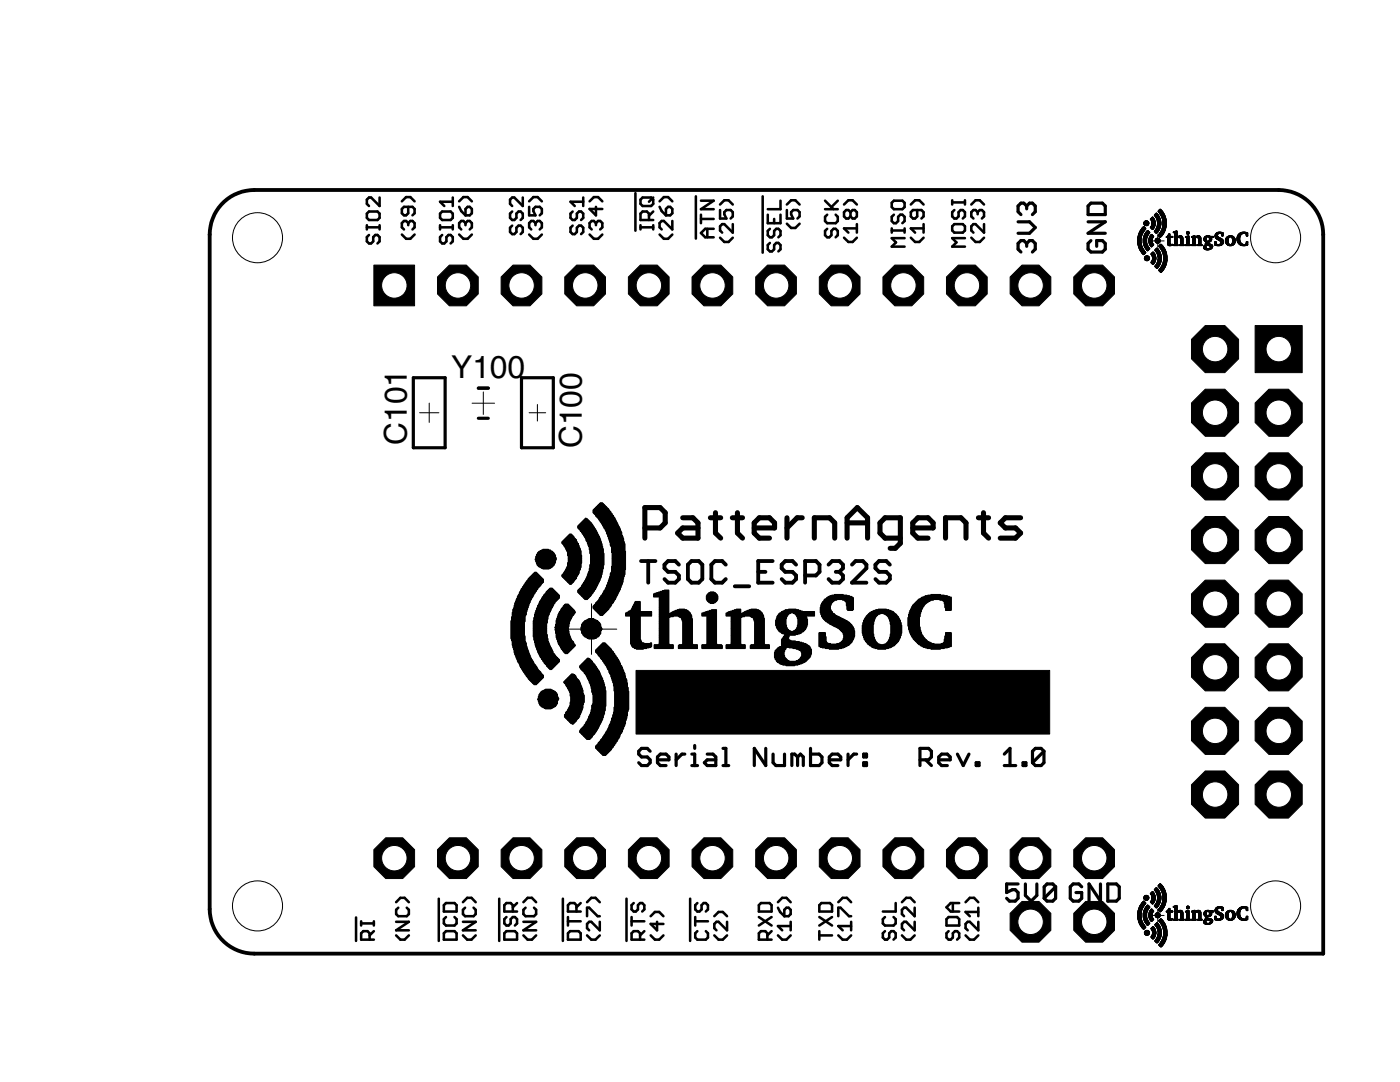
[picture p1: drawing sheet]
<svg xmlns="http://www.w3.org/2000/svg" width="279mm" height="216mm" viewBox="0 0 279 216" stroke-linecap="round" stroke-linejoin="round" font-family="sans-serif">
<defs><g id="words">
<g font-size="7.3">
<text x="90.1" y="75.4">Y100</text>
<text x="81.2" y="88.7" transform="rotate(-90 81.2 88.7)">C101</text>
<text x="116.1" y="89.3" transform="rotate(-90 116.1 89.3)">C100</text>
</g>
</g></defs>
<g fill="none" stroke="#000" stroke-width=".63">
<path d="M203.2 44.3h2.3l1.1 1.1-1.1 1.1h-2.3M204.9 48.6l-.6-.6h-.5l-.6 .6v1.1l.6 .6M204.9 48.6l.6-.6h.5l.6 .6v1.1l-.6 .6M204.9 41.1l-.6-.6h-.5l-.6 .6v1.1l.6 .6M204.9 41.1l.6-.6h.5l.6 .6v1.1l-.6 .6M204.9 41.1v.6M204.9 48.6v.5M217.1 44.3h3.5l-3.5 2.2h3.5M217.7 48l-.6 .6v1.1l.6 .6h2.3l.6-.6v-1.1l-.6-.6h-1.1v1.1M217.7 40.5h2.3l.6 .6v1.7h-3.5v-1.7zM82.5 75.4h6.3v13.9h-6.3zM95.5 77.4h2"/>
<path d="M104.1 75.4h6.3v13.9h-6.3zM95.5 83.5h2M129.8 149.9l-.6-.6h-1.2l-.5 .6v.6l.5 .5h1.2l.6 .6v.6l-.6 .6h-1.2l-.5-.6M131.2 151.6h2.3v-.6l-.6-.5h-1.1l-.6 .5v1.2l.6 .6h1.1M134.9 150.5v2.3M136.7 150.5h-.6l-1.2 1.1M138.1 152.8h1.1M138.1 150.5h.5v2.3M138.6 148.8v.5M141.1 150.5h1.2l.6 .5v1.8h-1.8l-.5-.6 .5-.6h1.8M144.3 149.3h.6v3.5M144.3 152.8h1.1"/>
<path d="M152.8 149.3v3.5l-2.3-3.5v3.5M154.3 150.5v1.7l.6 .6h1.7v-2.3M159.2 151l-.6-.5h-.6v2.3M159.2 151v1.8M159.2 151l.5-.5 .6 .5v1.8M161.8 149.3v3.5h1.7l.5-.6v-1.2l-.5-.5h-1.7M165.5 151.6h2.3v-.6l-.6-.5h-1.1l-.6 .5v1.2l.6 .6h1.1M169.2 150.5v2.3M171 150.5h-.6l-1.2 1.1M172.4 152.2h.5v.6h-.5zM172.4 150.5h.5v.5h-.5zM183.6 151.6h1.7l.6-.6v-1.1l-.6-.6h-1.7v3.5"/>
<path d="M184.7 151.6l1.2 1.2M187.3 151.6h2.3v-.6l-.5-.5h-1.2l-.6 .5v1.2l.6 .6h1.2M191.1 150.5l1.1 2.3 1.2-2.3M194.8 152.2h.6v.6h-.6zM200.4 152.8h2.3M200.4 150.5l1.2-1.2v3.5M204.2 152.2h.5v.6h-.5zM208.3 149.9l-.5-.6h-1.2l-.5 .6v2.3M208.3 149.9v2.3l-.5 .6h-1.2l-.5-.6M208.3 149.9l-2.2 2.3M203.2 176.4h-2.3v1.7l1.1-.6h.6l.6 .6v1.1l-.6 .6h-1.1l-.6-.6M204.6 176.4v2.3l1.2 1.1 1.1-1.1v-2.3"/>
<path d="M210.7 177l-.6-.6h-1.1l-.6 .6v2.2M210.7 177v2.2l-.6 .6h-1.1l-.6-.6M210.7 177l-2.3 2.2M215.9 177l-.6-.6h-1.1l-.6 .6v2.2l.6 .6h1.1l.6-.6v-1.1h-1.2M219.6 176.4v3.4l-2.3-3.4v3.4M221.1 176.4h1.7l.6 .6v2.2l-.6 .6h-1.7z"/>
</g>
<g fill="#000" stroke="#000" stroke-width=".2">
<path d="M227 48.3l.7 .1zM227 48.3h.7zM227 48.2l.7 .1zM227 48.2h.7zM227 48.1l.7 .1zM227 48.1h.7zM227 48l.7 .1zM227 48h.7zM227 47.9l.7 .1zM227 47.9h.7zM227 47.8l.7 .1zM227 47.8h.7z"/>
<path d="M227 47.7l.7 .1zM227 47.7h.7zM227.1 48.6l.6 .1zM227.1 48.5h.6zM227.1 48.4l.6 .1zM227.1 48.4h.6zM227.1 47.6l.6 .1zM227.1 47.6h.6zM227.1 47.4h.6zM227.1 48.6h.7zM227.1 48.5l.7 .1zM227.1 47.6h.7z"/>
<path d="M227.1 47.5l.7 .1zM227.1 47.5h.7zM227.1 47.4l.7 .1zM227.1 48.7h.7zM227.1 47.3l.7 .1zM227.1 48.8l.7 .1zM227.1 48.8h.7zM227.1 48.7l.7 .1zM227.1 47.3h.7zM227.1 47.2l.7 .1zM227.1 47.2h.7zM227.1 48.9l.7 .1z"/>
<path d="M227.1 48.9h.7zM227.1 47.1l.7 .1zM227.1 47.1h.7zM227.2 49l.7 .1zM227.2 49h.7zM227.1 47l.8 .1zM227.2 47l.7 .1zM227.2 47h.7zM227.2 49.1l.7 .1zM227.2 49.1h.7zM227.2 46.9l.7 .1zM227.2 46.9h.7z"/>
<path d="M227.2 49.2l.7 .1zM227.2 49.2h.7zM227.2 46.8l.7 .1zM227.2 46.8h.7zM227.2 49.3h.8zM227.2 46.8h.8zM227.2 46.7l.8 .1zM227.3 49.4h.7zM227.3 49.3l.7 .1zM227.3 46.7h.7zM227.3 46.6l.7 .1zM227.3 49.4l.7 .1z"/>
<path d="M227.3 46.6h.7zM227.3 49.5l.7 .1zM227.3 49.5h.7zM227.3 46.5l.7 .1zM227.3 46.5h.7zM227.4 49.6h.7zM227.4 46.5h.7zM227.4 49.6l.7 .1zM227.4 46.4l.7 .1zM227.4 46.4h.7zM227.4 49.7h.8zM227.4 49.6l.8 .1z"/>
<path d="M227.4 46.4h.8zM227.4 46.3l.8 .1zM227.5 49.7l.7 .1zM227.5 46.3h.7zM227.5 49.8h.7zM227.5 46.2l.7 .1zM227.5 46.2h.7zM227.5 46.2h.8zM227.5 49.9h.8zM227.5 49.8l.8 .1zM227.5 46.1l.8 .1zM228.2 50.8h.1z"/>
<path d="M227.5 49.9l.8 .1zM227.5 46.1h.8zM227.5 50h.8zM228.2 45.2l.1 .1zM228.1 50.7l.3 .1zM227.6 46l.8 .1zM228.2 45.3h.2zM228.1 50.7h.3zM227.6 50l.8 .1zM227.6 50h.8zM227.6 46h.8zM227.6 50.1h.8z"/>
<path d="M228.1 45.3h.3zM228 50.7h.4zM227.6 45.9l.8 .1zM228.1 45.3l.3 .1zM228 50.6l.5 .1zM227.6 50.1l.9 .1zM227.6 45.9h.9zM228 45.4h.5zM228 50.6h.5zM227.7 50.1l.8 .1zM227.7 45.9h.8zM227.7 50.2h.8z"/>
<path d="M227.7 45.8h.8zM227.7 45.8l.8 .1zM228 45.4l.5 .1zM227.9 50.5l.7 .1zM227.8 50.2l.8 .1zM227.8 45.8h.8zM228 45.4l.6 .1zM227.9 50.5h.7zM227.8 50.3h.8zM227.8 45.7l.8 .1zM227.9 45.5h.7zM227.8 50.3l.8 .1z"/>
<path d="M227.8 45.7h.8zM227.9 45.5l.7 .1zM227.8 50.4h.8zM227.8 45.6l.8 .1zM227.9 50.4l.8 .1zM227.8 50.4h.9zM227.8 50.3l.9 .1zM227.8 45.7h.9zM227.8 45.6l.9 .1zM227.9 45.6h.8zM228.2 48.4l.6 .1zM228.2 48.4h.6z"/>
<path d="M228.2 48.3l.6 .1zM228.2 48.3h.6zM228.2 48.2l.6 .1zM228.2 48.2h.6zM228.2 48.1l.6 .1zM228.2 48.1h.6zM228.2 48l.6 .1zM228.2 48h.6zM228.2 47.9l.6 .1zM228.2 47.9h.6zM228.2 47.8l.6 .1zM228.2 47.8h.6z"/>
<path d="M228.2 47.7l.6 .1zM228.2 47.7h.6zM228.2 47.6l.6 .1zM228.2 47.6h.6zM228.2 48.5h.7zM228.2 48.4l.7 .1zM228.2 47.6h.7zM228.2 47.5l.7 .1zM228.2 48.6h.7zM228.2 48.5l.7 .1zM228.2 47.5h.7zM228.2 48.7h.7z"/>
<path d="M228.2 48.6l.7 .1zM228.2 47.4l.7 .1zM228.2 47.4h.7zM228.2 47.3l.7 .1zM228.6 44l.3 .1zM228.3 48.8h.6zM228.3 48.7l.6 .1zM228.2 47.3h.7zM228.3 47.3h.6zM228.3 47.2l.6 .1zM228.6 45h.3zM228.3 48.9h.7z"/>
<path d="M228.3 47.2h.7zM228.3 48.8l.7 .1zM228.3 48.9l.7 .1zM228.3 47.1l.7 .1zM228.3 47.1h.7zM228.6 45h.4zM228.6 44.1h.4zM228.7 52h.3zM228.7 51l.3 .1zM228.3 49h.7zM228.3 47l.7 .1zM228.5 44.1l.5 .1z"/>
<path d="M228.3 49l.8 .1zM228.3 49h.8zM228.3 47h.8zM228.5 44.9l.6 .1zM228.7 52h.4zM228.7 51.1h.4zM228.9 50h.2zM228.4 49.1h.7zM228.3 49.1h.8zM228.3 46.9l.8 .1zM228.4 46.9h.7zM229 46h.1z"/>
<path d="M228.4 44.9l.7 .1zM228.4 44.2h.7zM228.4 49.2h.7zM228.4 49.1l.7 .1zM228.4 46.8l.7 .1zM229 46l.1 .1zM228.4 44.9h.7zM228.6 51.9l.6 .1zM228.6 51.1h.6zM228.9 49.9l.3 .1zM228.4 49.2l.8 .1zM228.4 46.8l.8 .1z"/>
<path d="M228.5 46.8h.7zM228.9 46.1h.3zM228.4 44.9h.8zM228.4 44.2l.8 .1zM228.9 49.9h.3zM228.4 49.3h.8zM228.4 46.8h.8zM228.3 44.8l.9 .1zM228.3 44.8h.9zM228.3 44.3h.9zM228.6 51.9h.6zM228.6 51.1l.6 .1z"/>
<path d="M228.8 49.9h.4zM228.5 49.3l.7 .1zM228.4 46.7l.8 .1zM228.5 46.7h.7zM228.9 46.1l.3 .1zM228.3 44.7l.9 .1zM228.5 51.9h.8zM228.5 51.2h.8zM228.8 49.8l.5 .1zM228.8 46.1l.5 .1zM228.3 44.7h1zM228.3 44.6l1 .1z"/>
<path d="M228.3 44.6h1zM228.3 44.4l1 .1zM228.3 44.4h1zM228.3 44.3l1 .1zM228.5 51.8h.8zM228.5 49.4h.8zM228.5 46.7h.8zM228.5 51.8l.8 .1zM228.8 49.8h.5zM228.5 46.6l.8 .1zM228.8 46.2h.5zM228.2 44.6h1.1z"/>
<path d="M228.2 44.5l1.1 .1zM228.3 44.5h1zM228.5 51.3h.8zM228.5 51.2l.8 .1zM228.5 49.4l.8 .1zM228.5 46.6h.8zM228.4 51.6l.9 .1zM228.4 51.6h.9zM228.4 51.4h.9zM228.4 51.7l1 .1zM228.4 51.7h1zM228.4 51.4h1z"/>
<path d="M228.4 51.3l1 .1zM228.4 51.3h1zM228.7 49.7l.7 .1zM228.8 46.2l.6 .1zM228.4 51.6h1zM228.4 51.5l1 .1zM228.4 51.5h1zM228.4 51.4l1 .1zM228.7 49.7h.7zM228.6 49.5h.8zM228.6 46.5l.8 .1zM228.7 46.3h.7z"/>
<path d="M228.6 49.5l.8 .1zM228.6 46.5h.8zM228.7 46.3l.7 .1zM228.6 49.6l.8 .1zM228.6 49.6h.8zM228.6 46.4l.8 .1zM228.6 46.4h.8zM228.7 49.6l.8 .1zM228.7 46.4h.8zM228.7 46.3l.8 .1zM229.7 49.2l.2 .1zM229.7 49.2h.2z"/>
<path d="M229.3 48.1h.6zM229.3 48l.6 .1zM229.3 48h.6zM229.2 48l.7 .1zM229.2 48h.7zM229.2 47.9l.7 .1zM229.7 46.8h.2zM229.3 48.2l.6 .1zM229.3 48.2h.6zM229.3 48.1l.6 .1zM229.3 47.9h.6zM229.3 47.8l.6 .1z"/>
<path d="M229.3 47.8h.6zM229.7 46.8l.2 .1zM229.7 49.1l.3 .1zM229.3 48.4l.7 .1zM229.3 48.4h.7zM229.3 48.3l.7 .1zM229.3 48.3h.7zM229.3 47.7l.7 .1zM229.3 47.7h.7zM229.3 47.6l.7 .1zM229.3 47.6h.7zM229.7 46.8l.3 .1z"/>
<path d="M229.7 49.1h.3zM229.7 46.9h.3zM229.3 48.5h.7zM229.3 47.5l.7 .1zM229.6 46.9h.4zM229.6 49.1h.4zM229.4 48.6h.6zM229.4 47.5h.6zM229.6 46.9l.4 .1zM229.6 49l.5 .1zM229.3 48.5l.8 .1zM229.3 47.5h.8z"/>
<path d="M229.4 48.6h.7zM229.4 47.4l.7 .1zM229.4 47.4h.7zM229.6 47h.5zM229.6 49h.5zM229.6 47l.5 .1zM229.9 45.7l.2 .1zM229.9 43.3l.2 .1zM229.4 48.6l.7 .1zM229.4 47.3l.7 .1zM229.9 45.7h.2zM229.5 48.9l.6 .1z"/>
<path d="M229.4 48.7h.7zM229.9 45.7h.3zM229.9 43.4h.3zM230 52.7l.2 .1zM229.5 48.9l.7 .1zM229.4 48.7l.8 .1zM229.4 47.3h.8zM229.5 47.1h.7zM229.8 45.6l.4 .1zM229.8 43.5h.4zM229.8 43.4l.4 .1zM230 52.7h.2z"/>
<path d="M230 50.3l.2 .1zM229.5 48.9h.7zM229.5 47.1l.7 .1zM229.8 45.6h.4zM229.4 48.8h.8zM229.4 47.2l.8 .1zM230 52.7h.3zM230 50.3l.3 .1zM229.5 48.9h.8zM229.4 48.8l.9 .1zM229.4 47.2h.9zM229.7 45.6h.6z"/>
<path d="M229.7 43.5l.6 .1zM229.9 52.6l.4 .1zM229.9 50.4h.4zM230 50.4h.3zM229.7 45.5l.6 .1zM229.9 52.6h.4zM229.9 50.5h.4zM229.6 45.4l.7 .1zM229.6 43.6l.7 .1zM229.9 50.4l.4 .1zM229.7 45.5h.6zM229.6 43.6h.7z"/>
<path d="M229.7 43.6h.6zM229.8 52.5l.5 .1zM229.8 50.5h.5zM229.6 45.4h.7zM229.6 43.7l.7 .1zM229.6 43.7h.7zM229.8 52.5h.6zM229.8 50.5l.6 .1zM229.6 45.3l.8 .1zM229.6 43.7l.8 .1zM229.8 50.6h.6zM229.6 45.3h.8z"/>
<path d="M229.7 43.8l.7 .1zM229.6 43.8h.8zM229.7 52.4l.7 .1zM229.7 50.6h.7zM229.7 45.1l.7 .1zM229.7 43.9l.7 .1zM229.7 50.6l.7 .1zM229.7 45.2l.7 .1zM229.7 45.2h.7zM229.7 43.9h.7zM229.7 52.4h.8zM229.7 52.3l.8 .1z"/>
<path d="M229.7 52.3h.8zM229.7 45.1h.8zM229.8 45.1h.7zM229.8 44h.7zM229.7 44h.8zM229.7 50.7h.8zM229.8 45h.7zM229.8 44.1h.7zM229.8 44l.7 .1zM229.8 52.2l.7 .1zM229.8 50.8h.7zM229.7 50.8h.8z"/>
<path d="M229.7 50.7l.8 .1zM229.8 45l.7 .1zM229.8 52.2h.7zM229.8 50.8l.7 .1zM229.8 44.9l.7 .1zM229.8 44.2h.7zM229.8 44.1l.7 .1zM229.9 52.1h.6zM229.9 50.9l.6 .1zM229.9 44.9h.6zM229.9 44.8l.6 .1zM229.9 44.8h.6z"/>
<path d="M229.9 44.7l.6 .1zM229.9 44.3l.6 .1zM229.9 44.3h.6zM229.9 44.2l.6 .1zM229.9 44.2h.6zM229.8 52.2h.8zM229.8 52.1l.8 .1zM229.8 50.9h.8zM229.9 44.7h.7zM229.9 44.6l.7 .1zM229.9 44.6h.7zM229.9 44.5l.7 .1z"/>
<path d="M229.9 44.5h.7zM229.9 44.4l.7 .1zM229.9 44.4h.7zM229.9 52l.7 .1zM229.9 52h.7zM229.9 51l.7 .1zM229.9 51h.7zM229.9 51.9l.7 .1zM229.9 51.1h.7zM230 51.9h.6zM230 51.8l.6 .1zM230 51.8h.6z"/>
<path d="M230 51.2l.6 .1zM230 51.2h.6zM230 51.1l.6 .1zM230 51.8h.7zM230 51.7l.7 .1zM230 51.7h.7zM230 51.4h.7zM230 51.3l.7 .1zM230 51.3h.7zM230 51.6l.7 .1zM230 51.6h.7zM230 51.5l.7 .1z"/>
<path d="M230 51.5h.7zM230 51.4l.7 .1zM230.7 46.5l.1 .1zM230.7 42.5l.1 .1zM230.7 46.5h.2zM230.7 42.6h.2zM230.6 46.4l.3 .1zM230.6 42.6l.3 .1zM230.6 46.4h.4zM230.6 42.7h.4zM230.8 53.5l.2 .1zM230.8 49.5l.2 .1z"/>
<path d="M230.8 53.5h.2zM230.8 49.6h.2zM230.5 46.3l.5 .1zM230.5 42.7l.5 .1zM230.8 53.4l.3 .1zM230.8 49.6h.3zM230.5 46.3l.6 .1zM230.5 42.8h.6zM230.7 53.4l.4 .1zM230.7 49.6l.4 .1zM230.5 46.3h.6zM230.7 53.4h.4z"/>
<path d="M230.7 49.7h.4zM230.4 46.2l.7 .1zM230.4 42.8l.7 .1zM230.6 53.3l.5 .1zM230.6 49.7h.5zM230.4 46.2h.7zM230.4 42.9h.7zM230.6 53.3h.6zM230.6 49.7l.6 .1zM230.9 47.5l.3 .1zM230.4 46.1l.8 .1zM230.4 46.1h.8z"/>
<path d="M230.4 43h.8zM230.4 42.9l.8 .1zM230.4 42.9h.8zM230.6 49.8h.6zM230.9 48.5h.3zM230.5 53.2l.7 .1zM230.5 53.2h.7zM230.5 49.8l.7 .1zM230.5 49.8h.7zM230.8 47.5l.4 .1zM230.4 43l.8 .1zM230.4 46l.8 .1z"/>
<path d="M230.5 53.2h.8zM230.5 49.9h.8zM230.5 46h.8zM230.5 43.1h.8zM230.5 53.1l.8 .1zM230.5 53.1h.8zM230.5 49.9l.8 .1zM230.9 48.5h.4zM230.8 47.6h.5zM230.5 45.9l.8 .1zM230.5 50h.8zM230.5 43.1l.8 .1z"/>
<path d="M230.8 48.4l.5 .1zM230.6 45.9h.7zM230.6 43.2h.7zM230.5 53l.9 .1zM230.5 53h.9zM230.5 50l.9 .1zM230.5 50h.9zM230.7 47.6h.7zM230.6 45.8l.8 .1zM230.6 45.8h.8zM230.6 43.3h.8zM230.6 43.2l.8 .1z"/>
<path d="M230.6 53h.8zM230.6 50.1h.8zM230.7 47.6l.7 .1zM230.6 52.9l.8 .1zM230.7 48.4l.7 .1zM230.7 45.7l.7 .1zM230.7 43.3l.7 .1zM230.7 52.9h.7zM230.7 48.4h.7zM230.7 47.7h.7zM230.7 45.7h.7zM230.7 43.4h.7z"/>
<path d="M230.6 50.1l.8 .1zM230.6 48.3h.8zM230.6 47.7l.8 .1zM230.7 52.9h.8zM230.7 52.8l.8 .1zM230.7 50.2h.8zM230.7 50.1l.8 .1zM230.7 48.3l.8 .1zM230.7 45.6l.8 .1zM230.7 43.5h.8zM230.7 43.4l.8 .1zM230.7 52.8h.8z"/>
<path d="M230.8 52.7l.7 .1zM230.8 50.3h.7zM230.7 50.2l.8 .1zM230.6 48.3h.9zM230.6 47.8h.9zM230.6 47.7l.9 .1zM230.8 45.6h.7zM230.8 45.5l.7 .1zM230.8 43.5l.7 .1zM230.8 43.5h.7zM230.6 48.2l.9 .1zM230.6 48.2h.9z"/>
<path d="M230.6 48.1l.9 .1zM230.6 47.9h.9zM230.6 47.8l.9 .1zM230.8 45.4l.7 .1zM230.8 43.6l.7 .1zM230.8 52.7h.7zM230.8 50.3l.7 .1zM230.8 45.5h.7zM230.8 43.6h.7zM230.8 52.6l.7 .1zM230.8 50.4h.7zM230.5 48.1h1z"/>
<path d="M230.5 48l1 .1zM230.5 48h1zM230.5 47.9l1 .1zM230.9 45.4h.6zM230.9 45.3l.6 .1zM230.9 43.7l.6 .1zM230.9 43.7h.6zM230.9 45.3h.7zM230.9 45.2l.7 .1zM230.9 43.8l.7 .1zM230.9 43.8h.7zM230.9 52.6h.7z"/>
<path d="M230.9 50.5h.7zM230.9 50.4l.7 .1zM230.5 48l1.1 .1zM230.5 48h1.1zM230.9 45.2h.7zM230.9 43.9h.7zM230.9 52.5l.7 .1zM230.9 52.5h.7zM230.9 50.6h.7zM230.9 50.5l.7 .1zM231.5 47.3l.1 .1zM231.5 41.7l.1 .1z"/>
<path d="M230.9 52.4h.7zM230.9 52.3l.7 .1zM230.9 50.7h.7zM230.9 50.6l.7 .1zM231.5 47.3h.1zM230.9 45.1l.7 .1zM230.9 45.1h.7zM230.9 45l.7 .1zM230.9 45h.7zM230.9 44l.7 .1zM230.9 44h.7zM230.9 43.9l.7 .1z"/>
<path d="M231.5 41.8h.1zM230.9 52.4l.7 .1zM231 45h.6zM231 44.9l.6 .1zM231 44.9h.6zM231 44.2l.6 .1zM231 44.2h.6zM231 44.1l.6 .1zM231 44.1h.6zM231 52.3h.7zM231 50.8h.7zM231 50.7l.7 .1z"/>
<path d="M230.9 50.7h.8zM231.4 47.3h.3zM231 44.8l.7 .1zM231 44.2l.7 .1zM231.4 41.8h.3zM231 52.2l.7 .1zM231 52.2h.7zM231 50.8l.7 .1zM231.4 47.2l.3 .1zM231 44.8h.7zM231 44.7l.7 .1zM231 44.7h.7z"/>
<path d="M231 44.6l.7 .1zM231 44.6h.7zM231 44.5l.7 .1zM231 44.5h.7zM231 44.4l.7 .1zM231 44.4h.7zM231 44.3l.7 .1zM231 44.3h.7zM231.4 41.8l.3 .1zM231 52.1l.7 .1zM231 50.9h.7zM231.1 52.1h.6z"/>
<path d="M231.1 52l.6 .1zM231.1 51h.6zM231.1 50.9l.6 .1zM231.1 50.9h.6zM231.6 48.7l.1 .1zM231.4 47.2h.3zM231.4 41.9h.3zM231.1 52l.7 .1zM231.1 52h.7zM231.1 51.9l.7 .1zM231.1 51.9h.7zM231.1 51.8l.7 .1z"/>
<path d="M231.1 51.2h.7zM231.1 51.1l.7 .1zM231.1 51.1h.7zM231.1 51l.7 .1zM231.6 48.7l.2 .1zM231.3 47.2h.5zM231.3 41.9h.5zM231.6 54.3l.2 .1zM231.1 51.8h.7zM231.1 51.7l.7 .1zM231.1 51.7h.7zM231.1 51.6l.7 .1z"/>
<path d="M231.1 51.6h.7zM231.1 51.5l.7 .1zM231.1 51.5h.7zM231.1 51.4l.7 .1zM231.1 51.4h.7zM231.1 51.3l.7 .1zM231.1 51.3h.7zM231.1 51.2l.7 .1zM231.6 54.3h.2zM231.5 48.8h.3zM231.3 47.1l.5 .1zM231.3 41.9l.5 .1z"/>
<path d="M231.5 48.8l.3 .1zM231.3 47.1h.5zM231.3 42h.5zM231.5 54.3h.3zM231.5 54.2l.4 .1zM231.5 48.9h.4zM231.2 47.1h.7zM231.2 42h.7zM231.2 47l.7 .1zM231.2 42l.7 .1zM231.5 54.2h.4zM231.5 54.1l.4 .1z"/>
<path d="M231.4 48.9l.5 .1zM231.2 42.1h.7zM231.1 47h.8zM231.1 46.9l.8 .1zM231.1 42.1l.8 .1zM231.1 42.1h.8zM231.4 54.1l.6 .1zM231.4 54.1h.6zM231.4 49h.6zM231.1 46.9h.9zM231.1 42.1l.9 .1zM231.3 49h.7z"/>
<path d="M231.2 46.8l.8 .1zM231.1 42.2h.9zM231.3 54l.8 .1zM231.3 54h.8zM231.3 49l.8 .1zM231.2 46.8l.9 .1zM231.2 46.8h.9zM231.2 42.2l.9 .1zM231.3 49.1h.8zM231.3 46.8h.8zM231.2 42.3l.9 .1zM231.2 42.3h.9z"/>
<path d="M231.3 53.9l.8 .1zM231.3 49.1l.8 .1zM231.3 46.7l.8 .1zM231.3 42.3l.8 .1zM231.3 46.7h.8zM231.3 53.9h.9zM231.3 49.2h.9zM231.3 46.7h.9zM231.3 42.4h.9zM231.3 53.8l.9 .1zM231.3 49.2l.9 .1zM231.4 46.6l.8 .1z"/>
<path d="M231.3 42.4l.9 .1zM231.4 49.3h.8zM231.4 46.6h.8zM231.4 42.5h.8zM231.3 53.8h.9zM231.4 53.8h.8zM231.4 53.7l.8 .1zM231.4 49.3l.8 .1zM231.4 46.5l.8 .1zM231.4 42.6h.8zM231.4 42.5l.8 .1zM231.5 49.4h.8z"/>
<path d="M231.5 46.5h.8zM231.5 42.6h.8zM231.4 53.7h.9zM231.4 49.4h.9zM231.5 46.4l.8 .1zM231.5 42.6l.8 .1zM231.5 53.6l.8 .1zM231.5 49.4l.8 .1zM231.5 42.7h.8zM231.5 53.6h.8zM231.5 49.5h.8zM231.5 46.4h.8z"/>
<path d="M231.5 46.3l.8 .1zM231.6 46.3l.7 .1zM231.5 42.8h.8zM231.5 42.7l.8 .1zM231.5 53.6h.9zM231.6 53.5l.8 .1zM231.6 49.5l.8 .1zM231.6 46.3h.8zM231.6 46.2l.8 .1zM231.6 42.8l.8 .1zM231.6 53.5h.8zM231.6 49.6h.8z"/>
<path d="M231.6 42.8h.8zM231.6 46.2h.8zM231.6 42.9h.8zM231.6 53.4l.8 .1zM231.6 49.6l.8 .1zM231.7 46.1l.7 .1zM231.7 42.9l.7 .1zM231.6 53.4h.9zM231.6 49.6l.9 .1zM231.6 42.9h.9zM231.7 53.4h.8zM231.7 53.3l.8 .1z"/>
<path d="M231.7 49.7h.8zM231.7 46.1h.8zM231.8 46.1h.7zM231.7 43l.8 .1zM231.7 43h.8zM231.7 53.3h.8zM231.7 49.8h.8zM231.7 46l.8 .1zM231.8 46h.7zM231.8 43.1h.7zM231.7 43.1h.8zM231.7 49.7l.8 .1z"/>
<path d="M231.7 53.2l.8 .1zM231.8 49.8l.7 .1zM231.8 45.9l.7 .1zM231.8 45.9h.7zM231.8 43.2h.7zM231.8 43.1l.7 .1zM231.8 49.9h.8zM231.8 45.8l.8 .1zM231.8 45.8h.8zM231.9 43.3l.7 .1zM231.8 43.3h.8zM231.8 43.2l.8 .1z"/>
<path d="M231.8 43.2h.8zM231.8 53.2h.8zM231.8 53.1l.8 .1zM231.8 53.1h.8zM231.9 50h.7zM231.8 50h.8zM231.8 49.9l.8 .1zM231.9 45.8h.7zM231.9 45.7l.7 .1zM231.9 45.7h.7zM231.9 43.4h.7zM231.9 53l.7 .1z"/>
<path d="M231.9 53h.7zM231.9 50.1h.7zM231.9 50l.7 .1zM231.9 45.6l.7 .1zM231.9 45.6h.7zM231.9 43.5h.7zM231.9 43.4l.7 .1zM232 45.5h.6zM232 45.4l.6 .1zM232 43.6l.6 .1zM232 43.6h.6zM231.9 53h.8z"/>
<path d="M231.9 52.9l.8 .1zM231.9 50.1l.8 .1zM231.9 50.1h.8zM231.9 45.5l.8 .1zM231.9 43.6h.8zM231.9 43.5l.8 .1zM231.9 52.9h.8zM232 50.2h.7zM231.9 50.2h.8zM232 45.4h.7zM232 45.3l.7 .1zM232 43.7l.7 .1z"/>
<path d="M232 43.7h.7zM232 50.3l.7 .1zM232 45.2l.7 .1zM232 45.2h.7zM232 43.9h.7zM232 52.8l.7 .1zM232 52.8h.7zM232 52.7l.7 .1zM232 50.3h.7zM232 50.2l.7 .1zM232 45.3h.7zM232.1 45.2h.6z"/>
<path d="M232.1 45.1l.6 .1zM232.1 45.1h.6zM232.1 44.1l.6 .1zM232.1 44.1h.6zM232.1 44l.6 .1zM232.1 44h.6zM232.1 43.9l.6 .1zM232 43.8l.7 .1zM232 43.8h.7zM232 52.7h.7zM232 52.6l.7 .1zM232.1 52.6h.6z"/>
<path d="M232.1 50.5h.6zM232.1 50.4l.6 .1zM232 50.4h.7zM232.1 45l.6 .1zM232.1 45h.6zM232.1 44.9l.6 .1zM232.1 44.2h.6zM232.1 50.5l.7 .1zM232.1 44.9h.7zM232.1 44.8l.7 .1zM232.1 44.8h.7zM232.1 44.7l.7 .1z"/>
<path d="M232.1 44.7h.7zM232.1 44.6l.7 .1zM232.1 44.6h.7zM232.1 44.5l.7 .1zM232.1 44.5h.7zM232.1 44.4l.7 .1zM232.1 44.4h.7zM232.1 44.3l.7 .1zM232.1 44.3h.7zM232.1 44.2l.7 .1zM232.1 52.6h.7zM232.1 52.5l.7 .1z"/>
<path d="M232.1 52.5h.7zM232.1 50.5h.7zM232.1 52.4l.7 .1zM232.1 52.4h.7zM232.1 50.7h.7zM232.1 50.6l.7 .1zM232.1 50.6h.7zM232.2 52.3h.6zM232.2 52.2l.6 .1zM232.2 52.2h.6zM232.2 50.8l.6 .1zM232.2 50.8h.6z"/>
<path d="M232.2 50.7l.6 .1zM232.1 52.3l.8 .1zM232.1 52.3h.8zM232.2 52.2h.7zM232.2 50.9h.7zM232.2 52.1l.7 .1zM232.2 52.1h.7zM232.2 52l.7 .1zM232.2 51.1h.7zM232.2 51l.7 .1zM232.2 51h.7zM232.2 50.9l.7 .1z"/>
<path d="M232.2 51.9h.7zM232.2 51.8l.7 .1zM232.2 51.8h.7zM232.2 51.7l.7 .1zM232.2 51.7h.7zM232.2 51.6l.7 .1zM232.2 51.6h.7zM232.2 51.5l.7 .1zM232.2 51.5h.7zM232.2 51.4l.7 .1zM232.2 51.4h.7zM232.2 51.3l.7 .1z"/>
<path d="M232.2 51.3h.7zM232.2 51.2l.7 .1zM232.2 51.2h.7zM232.2 51.1l.7 .1zM232.2 52h.7zM232.2 51.9l.7 .1zM232.9 47.1l.6 .1zM233 47.1h.5zM233 47l.5 .1zM233.2 46.8l.3 .1zM233.2 46.8h.3zM233 48.5l.5 .1z"/>
<path d="M233 48.5h.5zM233 48.4l.5 .1zM233 48.4h.5zM233 48.3l.5 .1zM233 48.3h.5zM233 48.2l.5 .1zM233 48.2h.5zM233 48.1l.5 .1zM233 48.1h.5zM233 48l.5 .1zM233 48h.5zM233 47.9l.5 .1z"/>
<path d="M233 47.9h.5zM233 47.8l.5 .1zM233 47.8h.5zM233 47.7l.5 .1zM233 47.7h.5zM233 47.6l.5 .1zM233 47.6h.5zM233 47.5l.5 .1zM233 47.5h.5zM233 47.4l.5 .1zM233 47.4h.5zM233.1 47l.4 .1z"/>
<path d="M233.1 47h.4zM233.1 46.9l.4 .1zM233.1 46.9h.4zM233.2 46.9h.3zM233.2 46.7l.3 .1zM233.2 46.7h.3zM233 48.6h.5zM233 48.7h.6zM233 48.6l.6 .1zM233.3 49h.3zM233 48.7l.7 .1zM233.2 49h.6z"/>
<path d="M233.2 48.9l.7 .1zM233.1 48.9l.9 .1zM233.1 48.9h1zM233 48.8l1.1 .1zM233 48.8h1.1zM233 48.7l1.1 .1zM232.7 47.3l1.4 .1zM232.7 47.3h1.4zM232.7 47.2l1.4 .1zM232.8 47.2h1.3zM232.9 47.2h1.2zM234.4 48.7l.5 .1z"/>
<path d="M234.4 48.7h.5zM234.4 48.6l.5 .1zM234.4 48.6h.5zM234.4 48.5l.5 .1zM234.4 48.5h.5zM234.4 48.4l.5 .1zM234.4 48.4h.5zM234.4 48.3l.5 .1zM234.4 48.3h.5zM234.4 48.2l.5 .1zM234.4 48.2h.5zM234.4 48.1l.5 .1z"/>
<path d="M234.4 48.1h.5zM234.4 48l.5 .1zM234.4 48h.5zM234.4 47.9l.5 .1zM234.4 47.9h.5zM234.4 47.8l.5 .1zM234.4 47.8h.5zM234.4 47.7l.5 .1zM234.4 47.7h.5zM234.4 47.6l.5 .1zM234.4 47.6h.5zM234.4 47.5l.5 .1z"/>
<path d="M234.4 47.5h.5zM234.4 47.2l.5 .1zM234.4 47.2h.5zM234.4 47.1l.5 .1zM234.4 47.1h.5zM234.4 47l.5 .1zM234.4 47h.5zM234.4 46.9l.5 .1zM234.4 46.9h.5zM234.4 46.8l.5 .1zM234.4 46.8h.5zM234.4 46.7l.5 .1z"/>
<path d="M234.4 46.7h.5zM234.4 46.6l.5 .1zM234.4 46.6h.5zM234.4 46.5l.5 .1zM234.4 46.5h.5zM234.4 46.4l.5 .1zM234.1 46.4h.8zM234.1 46.3l.8 .1zM234.1 46.3h.8zM234.2 46.2l.7 .1zM234.3 46.2h.6zM234.4 46.2h.5z"/>
<path d="M234.6 46.1l.3 .1zM234.7 46.1h.2zM234.5 46.1l.4 .1zM234.4 48.8h.5zM234.4 47.4l.6 .1zM234.2 49h.9zM234.2 48.9l.9 .1zM234.2 48.9h.9zM234.2 48.8l.9 .1zM234.4 47.4h.7zM235.4 47l.3 .1zM235.3 47.1h.5z"/>
<path d="M235.2 47.1h.7zM235.2 47.1l.7 .1zM235.1 47.2h.8zM235 47.2h1zM235 47.2l1 .1zM234.4 47.3l1.6 .1zM234.4 47.3h1.6zM235.5 47.5h.6zM235.5 47.4l.6 .1zM234.4 47.3l1.7 .1zM235.4 47.4h.7zM235.6 48.7l.5 .1z"/>
<path d="M235.6 48.7h.5zM235.6 48.6l.5 .1zM235.6 48.6h.5zM235.6 48.5l.5 .1zM235.6 48.5h.5zM235.6 48.4l.5 .1zM235.6 48.4h.5zM235.6 48.3l.5 .1zM235.6 48.3h.5zM235.6 48.2l.5 .1zM235.6 48.2h.5zM235.6 48.1l.5 .1z"/>
<path d="M235.6 48.1h.5zM235.6 48l.5 .1zM235.6 48h.5zM235.6 47.9l.5 .1zM235.6 47.9h.5zM235.6 47.8l.5 .1zM235.6 47.8h.5zM235.6 47.7l.5 .1zM235.6 47.7h.5zM235.6 47.6l.5 .1zM235.6 47.6h.5zM235.6 47.5l.5 .1z"/>
<path d="M235.5 47.5l.6 .1zM235.6 48.8h.5zM235.4 49h.9zM235.4 48.9l.9 .1zM235.4 48.9h.9zM235.4 48.8l.9 .1zM237 46.7l.2 .1zM237 46.2h.2zM236.9 46.7h.3zM236.9 46.2h.3zM236.9 46.7h.4zM236.9 46.2l.4 .1z"/>
<path d="M236.9 47.1l.4 .1zM236.9 46.6l.4 .1zM236.9 46.3h.4zM236.8 48.7l.5 .1zM236.8 48.7h.5zM236.8 48.6l.5 .1zM236.8 48.6h.5zM236.8 48.5l.5 .1zM236.8 48.5h.5zM236.8 48.4l.5 .1zM236.8 48.4h.5zM236.8 48.3l.5 .1z"/>
<path d="M236.8 48.3h.5zM236.8 48.2l.5 .1zM236.8 48.2h.5zM236.8 48.1l.5 .1zM236.8 48.1h.5zM236.8 48l.5 .1zM236.8 48h.5zM236.8 47.9l.5 .1zM236.8 47.9h.5zM236.8 47.8l.5 .1zM236.8 47.8h.5zM236.8 47.7l.5 .1z"/>
<path d="M236.8 47.7h.5zM236.8 47.6l.5 .1zM236.8 47.6h.5zM236.8 47.5l.5 .1zM236.8 47.5h.5zM236.8 47.4l.5 .1zM236.8 47.4h.5zM236.6 47.3l.7 .1zM236.6 47.3h.7zM236.6 47.2l.7 .1zM236.7 47.2h.6zM237 47.1h.3z"/>
<path d="M236.8 46.6h.5zM236.8 46.3l.5 .1zM236.8 48.8h.5zM236.8 46.5l.5 .1zM236.8 46.5h.5zM236.8 46.4l.5 .1zM236.8 46.4h.5zM236.6 48.8l1 .1zM236.6 49h1zM236.6 48.9l1 .1zM236.6 48.9h1zM238.2 47.1h.3z"/>
<path d="M238 48.7l.5 .1zM238 48.7h.5zM238 48.6l.5 .1zM238 48.6h.5zM238 48.5l.5 .1zM238 48.5h.5zM238 48.4l.5 .1zM238 48.4h.5zM238 48.3l.5 .1zM238 48.3h.5zM238 48.2l.5 .1zM238 48.2h.5z"/>
<path d="M238 48.1l.5 .1zM238 48.1h.5zM238 48l.5 .1zM238 48h.5zM238 47.9l.5 .1zM238 47.9h.5zM238 47.8l.5 .1zM238 47.8h.5zM238 47.7l.5 .1zM238 47.7h.5zM238 47.6l.5 .1zM238 47.6h.5z"/>
<path d="M238 47.5l.5 .1zM238 47.5h.5zM237.8 47.2l.7 .1zM237.8 47.2h.7zM237.9 47.2h.6zM238 47.1l.5 .1zM238.1 47.1h.4zM238.3 47l.2 .1zM238 48.8h.5zM238 47.4l.6 .1zM238 47.4h.7zM237.8 49h.9z"/>
<path d="M237.8 48.9l.9 .1zM237.8 48.9h.9zM237.8 48.8l.9 .1zM239 47l.3 .1zM238.9 47.1h.5zM238.8 47.1h.7zM238.8 47.1l.7 .1zM238.7 47.2h.8zM238.6 47.2h1zM237.8 47.3h1.8zM238.6 47.2l1 .1zM237.8 47.3l1.8 .1z"/>
<path d="M239.1 47.5h.5zM239.1 47.4l.5 .1zM239 47.4h.6zM239.2 48.7l.5 .1zM239.2 48.7h.5zM239.2 48.6l.5 .1zM239.2 48.6h.5zM239.2 48.5l.5 .1zM239.2 48.5h.5zM239.2 48.4l.5 .1zM239.2 48.4h.5zM239.2 48.3l.5 .1z"/>
<path d="M239.2 48.3h.5zM239.2 48.2l.5 .1zM239.2 48.2h.5zM239.2 48.1l.5 .1zM239.2 48.1h.5zM239.2 48l.5 .1zM239.2 48h.5zM239.2 47.9l.5 .1zM239.2 47.9h.5zM239.2 47.8l.5 .1zM239.2 47.8h.5zM239.2 47.7l.5 .1z"/>
<path d="M239.2 47.7h.5zM239.2 47.6l.5 .1zM239.2 47.6h.5zM239.2 47.5l.5 .1zM239.1 47.5l.6 .1zM239.1 47.5h.6zM239.2 48.8h.5zM239 49h.9zM239 48.9l.9 .1zM239 48.9h.9zM239 48.8l.9 .1zM240.2 49.2h.4z"/>
<path d="M240.2 49.3l.5 .1zM240.2 49.3h.5zM240.2 49.2l.5 .1zM240.2 49.2h.5zM240.2 49.4l.5 .1zM240.2 49.4h.5zM240.2 49.1l.5 .1zM240.2 49.1h.5zM240.3 49.1h.4zM240.3 49l.4 .1zM240.3 49h.4zM240.2 47.8h.5z"/>
<path d="M240.2 47.7l.5 .1zM240.2 47.7h.5zM240.2 47.6l.5 .1zM240.2 47.6h.5zM240.3 47.5l.4 .1zM240.2 49.5l.6 .1zM240.2 49.5h.6zM240.3 49h.5zM240.4 48.9l.4 .1zM240.3 47.9l.5 .1zM240.3 47.9h.5zM240.2 47.8l.6 .1z"/>
<path d="M240.3 47.5h.5zM240.3 47.4l.5 .1zM240.3 49.6h.5zM240.3 48h.5zM240.3 47.4h.5zM240.3 47.3l.5 .1zM240.3 48l.6 .1zM240.4 47.3l.5 .1zM240.6 48.5h.3zM240.6 48.4l.3 .1zM240.4 48l.5 .1zM240.4 47.3h.5z"/>
<path d="M240.3 49.6l.6 .1zM240.5 48.6h.4zM240.6 48.5l.3 .1zM240.7 48.4h.2zM240.7 48.3l.2 .1zM240.4 48.1h.5zM240.4 48.1l.6 .1zM240.4 47.2l.6 .1zM240.5 48.6h.5zM240.8 49.8l.4 .1zM240.5 48.6l.7 .1zM240.7 48.3h.5z"/>
<path d="M240.9 47l.4 .1zM240.6 49.8h.8zM240.7 48.3h.7zM240.7 47.1h.7zM240.5 48.7h.9zM240.5 49.8h.9zM240.6 48.2l.8 .1zM240.7 47.1h.8zM240.5 48.2l1 .1zM240.5 49.7l1.1 .1zM240.5 48.7h1.1zM240.5 48.2h1.1z"/>
<path d="M240.6 47.1l1 .1zM240.4 49.7h1.2zM240.4 48.2h1.2zM240.5 48.7l1.1 .1zM241.1 48.1l.5 .1zM240.3 49.7h1.4zM241.2 48.1h.5zM241.2 48l.5 .1zM240.5 48.7l1.2 .1zM241.3 48h.4zM240.3 49.6l1.4 .1zM241.3 48l.4 .1z"/>
<path d="M241.3 49.6l.5 .1zM241.3 48h.5zM241.3 47.9l.5 .1zM241.3 47.4l.5 .1zM241.3 47.4h.5zM241.4 49.6h.4zM241.4 47.5l.4 .1zM240.5 48.8h1.3zM241.3 47.9h.5zM241.3 47.8l.5 .1zM241.3 47.5h.5zM241.4 47.8h.4z"/>
<path d="M241.4 47.7l.4 .1zM241.4 47.7h.4zM241.4 47.6l.4 .1zM241.4 47.6h.4zM240.5 48.8l1.4 .1zM241.4 49.5l.5 .1zM241.5 49.5h.4zM240.6 48.9h1.3zM241.5 49.4l.4 .1zM241.5 49.4l.5 .1zM241.5 49.4h.5zM240.4 48.9l1.6 .1z"/>
<path d="M241.6 49.4h.4zM241.6 49.3l.4 .1zM241.6 49.3h.4zM240.9 48.9l1.1 .1zM241.3 49h.7zM241.1 49h.9zM241.6 49.2l.4 .1zM241.6 49.2h.4zM241.5 49.2h.5zM241.5 49.1l.5 .1zM241.4 49.1h.6zM241.5 49.1h.5z"/>
<path d="M241.4 49l.6 .1zM241.2 47.3h1zM241.3 47.3l.9 .1zM241.1 47.2l1.1 .1zM240.5 47.2h1.7zM242.4 48.4h.3zM242.4 48.3l.3 .1zM242.4 48.3h.3zM242.4 48.2l.3 .1zM242.4 48.6l.4 .1zM242.4 48.6h.4zM242.4 48.5l.4 .1z"/>
<path d="M242.4 48.5h.4zM242.4 48.4l.4 .1zM242.4 48.7h.4zM242.4 48.7l.4 .1zM242.4 48.7l.6 .1zM242.5 47l.5 .1zM242.5 47h.5zM242.5 46.9l.5 .1zM242.5 46.9h.5zM242.5 46.8l.5 .1zM242.5 47.1h.5zM242.5 46.8h.5z"/>
<path d="M242.5 47.1l.5 .1zM242.6 46.7l.4 .1zM242.5 47.2h.6zM242.6 46.7h.5zM242.5 47.2l.6 .1zM242.6 46.6l.5 .1zM242.5 47.3h.7zM242.7 46.6h.5zM242.5 47.3l.7 .1zM242.5 47.3l.8 .1zM242.7 46.6h.6zM242.5 47.4h.9z"/>
<path d="M242.9 49h.5zM242.6 47.4l.8 .1zM242.6 47.5h.9zM242.7 49h.8zM242.6 47.5l1 .1zM243.2 46.3l.4 .1zM242.6 48.9l1 .1zM242.7 47.5l1 .1zM242.5 48.9l1.2 .1zM242.7 47.6h1.1zM242.4 48.9h1.4zM243 46.3l.8 .1z"/>
<path d="M242.8 47.6l1 .1zM242.8 47.7h1.1zM242.4 48.8l1.5 .1zM242.4 48.8h1.5zM242.9 47.7l1 .1zM243 46.4h.9zM243.3 48.7l.7 .1zM242.9 47.7l1.1 .1zM243.4 48.7l.6 .1zM243 47.8h1zM243.5 48.7h.5zM242.9 46.4h1.1z"/>
<path d="M243.5 48.6l.6 .1zM243.1 47.8l1 .1zM243.5 48.7h.6zM243.1 47.9h1zM243.6 48.6h.5zM243.2 47.9h.9zM243.8 47.1h.3zM242.8 46.4l1.3 .1zM243.6 48.5l.5 .1zM243.6 48.5h.5zM243.3 47.9l.8 .1zM243.8 47l.3 .1z"/>
<path d="M243.8 47h.3zM243.8 46.9l.3 .1zM243.8 46.9h.3zM243.8 46.8l.3 .1zM243.8 46.8h.3zM243.8 46.7l.3 .1zM243.8 46.7h.3zM243.7 46.7h.4zM243.7 46.6h.4zM242.8 46.5h1.3zM243.5 48l.6 .1zM243.3 48h.8z"/>
<path d="M243.7 46.6l.4 .1zM243.6 46.6h.5zM242.7 46.5l1.4 .1zM243.6 48.5h.6zM243.6 48.4l.6 .1zM243.5 48.1h.7zM243.4 48l.8 .1zM243.4 48h.8zM243.6 48.3h.6zM243.6 48.2l.6 .1zM243.6 48.2h.6zM243.5 48.2h.7z"/>
<path d="M243.6 48.4h.6zM243.6 48.3l.6 .1zM243.5 48.1l.7 .1zM244.6 48.2l.5 .1zM244.6 48.2h.5zM244.6 48.1l.5 .1zM244.6 48.1h.5zM244.6 48l.5 .1zM244.6 48h.5zM244.6 47.9l.5 .1zM244.6 47.9h.5zM244.6 47.8l.5 .1z"/>
<path d="M244.6 47.8h.5zM244.6 48.4l.5 .1zM244.6 48.4h.5zM244.6 47.7h.5zM244.6 47.6l.5 .1zM244.6 48.3l.6 .1zM244.6 48.3h.6zM244.6 47.8h.6zM244.6 47.7l.6 .1zM244.7 48.5h.5zM244.6 48.4l.6 .1zM244.6 47.6h.6z"/>
<path d="M244.7 47.6h.5zM244.7 47.5l.5 .1zM244.7 48.6h.5zM244.7 47.5h.5zM244.7 48.5l.5 .1zM244.7 48.6l.5 .1zM244.8 47.4l.4 .1zM244.8 48.7h.5zM244.8 47.4h.5zM244.8 47.3l.5 .1zM244.8 48.7l.5 .1zM244.8 48.7l.6 .1z"/>
<path d="M244.9 47.3h.5zM244.9 48.8h.5zM245.3 49h.4zM245.4 47l.4 .1zM245.2 49h.7zM245.2 47.1h.7zM245.1 48.9l.9 .1zM245.2 47.1h.8zM245 48.9l1 .1zM245.1 47.1l1 .1zM245 48.9h1.1zM245 47.2h1.1z"/>
<path d="M244.9 48.8l1.3 .1zM244.9 47.2l1.3 .1zM245.7 48.8h.5zM245.7 47.3h.5zM245.7 48.7l.6 .1zM245.8 48.7l.5 .1zM245.8 47.3l.5 .1zM245.7 47.3h.6zM245.8 48.7h.5zM245.8 47.4h.5zM245.9 48.6l.5 .1zM245.9 48.6h.5z"/>
<path d="M245.9 47.5h.5zM245.9 47.4l.5 .1zM245.9 48.5l.5 .1zM245.9 47.5l.5 .1zM245.9 48.5h.5zM245.9 47.6h.5zM246 48.4l.5 .1zM246 48.4h.5zM246 47.7h.5zM246 47.6l.5 .1zM245.9 48.4l.6 .1zM245.9 47.6h.6z"/>
<path d="M246 48.3l.5 .1zM246 48.3h.5zM246 48.2l.5 .1zM246 47.8h.5zM246 47.7l.5 .1zM246 48.2h.5zM246 48.1l.5 .1zM246 48.1h.5zM246 48l.5 .1zM246 48h.5zM246 47.9l.5 .1zM246 47.9h.5z"/>
<path d="M246 47.8l.5 .1zM246.9 47.9h.5zM246.9 47.8l.5 .1zM246.9 47.8h.5zM246.9 47.7l.5 .1zM246.9 47.7h.5zM246.9 47.6l.5 .1zM246.9 47.6h.5zM246.9 47.5l.5 .1zM246.9 47.5h.5zM246.9 48l.5 .1zM246.9 48h.5z"/>
<path d="M246.9 47.9l.5 .1zM246.9 47.4l.5 .1zM246.9 47.4h.5zM246.9 47.3l.5 .1zM246.9 47.3h.5zM246.9 48l.6 .1zM246.9 47.3h.6zM246.9 48.1l.6 .1zM246.9 48.1h.6zM246.9 47.2l.6 .1zM246.9 47.2h.6zM247 48.2l.5 .1z"/>
<path d="M247 48.2h.5zM247 47.2h.5zM247 47.1l.5 .1zM247 47.1h.5zM247 48.3h.5zM247 47l.5 .1zM247 48.3l.6 .1zM247 48.3h.6zM247 47l.6 .1zM247 47h.6zM247 46.9l.6 .1zM247.1 48.4l.5 .1z"/>
<path d="M247.1 48.4h.5zM247.1 46.9h.5zM247.1 46.8l.5 .1zM247.1 48.5h.6zM247.1 46.8l.6 .1zM247.1 48.5l.6 .1zM247.1 46.8h.6zM247.2 46.8h.5zM247.2 46.7l.6 .1zM247.2 48.6h.6zM247.2 48.6l.6 .1zM247.2 46.7h.6z"/>
<path d="M247.3 46.7h.6zM247.3 48.7h.6zM247.3 46.6l.6 .1zM247.3 48.7h.7zM247.3 48.7l.7 .1zM247.3 46.6h.7zM247.4 46.6h.7zM247.4 48.7l.8 .1zM248 49h.5zM248 46.3l.5 .1zM247.8 46.3l.8 .1zM247.8 49h.9z"/>
<path d="M247.7 48.9l1.1 .1zM247.7 46.4h1.1zM247.6 48.9l1.3 .1zM247.6 46.4h1.3zM247.6 48.9h1.4zM247.5 48.9h1.5zM247.4 48.8h1.6zM248.5 48.7l.5 .1zM248.6 48.7h.4zM248.7 48.7h.3zM248.7 48.6l.3 .1zM248.7 48.6h.3z"/>
<path d="M248.7 48.5l.3 .1zM248.7 48.5h.3zM248.7 48.4l.3 .1zM248.7 48.4h.3zM248.7 46.9l.3 .1zM248.7 46.9h.3zM248.7 46.8l.3 .1zM248.7 46.8h.3zM248.7 46.7l.3 .1zM248.7 46.7h.3zM248.6 46.6l.4 .1zM248.6 46.6h.4z"/>
<path d="M248.5 46.6h.5zM247.4 46.5l1.6 .1zM247.5 46.5h1.5zM247.6 46.4l1.4 .1zM247.5 48.8l1.5 .1zM248.6 48.7l.4 .1zM248.7 48.3l.3 .1zM248.7 48.3h.3zM248.7 48.2l.3 .1zM248.7 47.1h.3zM248.7 47l.3 .1zM248.7 47h.3z"/>
<path d="M250.5 65h9.4v9.4h-9.4zM103 119.9h2.8v.1h-2.8zM103 119.8h2.9v.1h-2.9zM103 119.6h2.9v.2h-2.9zM103.1 119.5h2.9v.1h-2.9zM103.1 119.4h2.9v.1h-2.9zM103.3 119.3h2.9v.1h-2.9zM103.3 119.1h3v.2h-3zM103.3 119h3v.1h-3zM103.4 118.9h3v.1h-3zM103.4 118.7h3v.2h-3zM103.5 118.6h3.1v.1h-3.1z"/>
<path d="M103.6 118.5h3v.1h-3zM103.6 118.4h3.1v.1h-3.1zM103.6 118.2h3.2v.2h-3.2zM103.8 118.1h3v.1h-3zM103.8 118h3.1v.1h-3.1zM103.9 117.9h3.2v.1h-3.2zM103.9 117.7h3.2v.2h-3.2zM106.7 114.2h.4v.1h-.4zM104 117.6h3.2v.1h-3.2zM106.6 114.3h.6v.1h-.6zM104 117.5h3.3v.1h-3.3zM104.1 117.3h3.2v.2h-3.2z"/>
<path d="M106.4 114.4h.9v.2h-.9zM104.3 117.2h3.1v.1h-3.1zM106.3 114.6h1.1v.1h-1.1zM104.3 117.1h3.3v.1h-3.3zM106.2 114.7h1.4v.1h-1.4zM104.4 117h3.3v.1h-3.3zM106 114.8h1.7v.1h-1.7zM104.5 116.8h3.3v.2h-3.3zM105.9 114.9h1.9v.2h-1.9zM104.5 116.7h3.4v.1h-3.4zM104.6 116.6h3.3v.1h-3.3zM105.8 115.1h2.1v.1h-2.1z"/>
<path d="M104.8 116.5h3.3v.1h-3.3zM105.7 115.2h2.4v.1h-2.4zM104.8 116.3h3.4v.2h-3.4zM105.5 115.3h2.7v.1h-2.7zM104.9 116.2h3.4v.1h-3.4zM105.4 115.4h2.9v.2h-2.9zM105 116.1h3.5v.1h-3.5zM105 116h3.5v.1h-3.5zM105.2 115.8h3.3v.2h-3.3zM105.3 115.7h3.2v.1h-3.2zM105.4 115.6h3.1v.1h-3.1zM108.3 109.6h1.2v.1h-1.2z"/>
<path d="M108.3 113.4h1.3v.1h-1.3zM108.1 113.3h1.8v.1h-1.8zM108.1 109.7h1.8v.2h-1.8zM107.8 109.9h2.2v.1h-2.2zM107.8 113.2h2.3v.1h-2.3zM109.7 117.3h.5v.2h-.5zM107.6 113h2.6v.2h-2.6zM107.6 110h2.6v.1h-2.6zM109.6 117.5h.8v.1h-.8zM107.4 112.9h3v.1h-3zM107.4 110.1h3v.1h-3zM109.5 117.6h1v.1h-1z"/>
<path d="M107.3 112.8h3.2v.1h-3.2zM107.3 110.2h3.2v.2h-3.2zM109.3 117.7h1.3v.2h-1.3zM107.2 112.6h3.4v.2h-3.4zM107.2 112.5h3.4v.1h-3.4zM107.2 110.5h3.4v.1h-3.4zM107.3 110.4h3.3v.1h-3.3zM109.2 117.9h1.5v.1h-1.5zM107.1 112.4h3.6v.1h-3.6zM107.1 112.3h3.6v.1h-3.6zM107.1 110.6h3.6v.1h-3.6zM109.1 118h1.8v.1h-1.8z"/>
<path d="M107.1 112.1h3.8v.2h-3.8zM106.9 112h4v.1h-4zM106.9 111.9h4v.1h-4zM106.9 111.8h4v.1h-4zM106.9 111.1h4v.2h-4zM106.9 111h4v.1h-4zM107.1 110.9h3.8v.1h-3.8zM107.1 110.7h3.8v.2h-3.8zM107.8 119.9h3.2v.1h-3.2zM109 118.1h2v.1h-2zM106.8 111.6h4.2v.2h-4.2zM106.8 111.5h4.2v.1h-4.2z"/>
<path d="M106.9 111.4h4.1v.1h-4.1zM106.9 111.3h4.1v.1h-4.1zM107.8 119.8h3.3v.1h-3.3zM109 118.2h2.1v.2h-2.1zM107.9 119.6h3.4v.2h-3.4zM108.8 118.4h2.5v.1h-2.5zM108.1 119.5h3.3v.1h-3.3zM108.7 118.5h2.7v.1h-2.7zM108.1 119.4h3.4v.1h-3.4zM108.6 118.6h2.9v.1h-2.9zM108.2 119.3h3.4v.1h-3.4zM108.2 119.1h3.4v.2h-3.4z"/>
<path d="M108.3 119h3.3v.1h-3.3zM108.5 118.9h3.1v.1h-3.1zM108.5 118.7h3.1v.2h-3.1zM113.7 116.5h.3v.1h-.3zM113.7 106.6h.3v.1h-.3zM113.5 116.3h.7v.2h-.7zM113.5 106.7h.7v.1h-.7zM113.4 116.2h.9v.1h-.9zM113.4 106.8h.9v.1h-.9zM113.3 116.1h1.1v.1h-1.1zM113.3 106.9h1.1v.2h-1.1zM113.2 116h1.4v.1h-1.4z"/>
<path d="M113 115.8h1.6v.2h-1.6zM113 107.2h1.6v.1h-1.6zM113.2 107.1h1.4v.1h-1.4zM112.9 115.7h1.8v.1h-1.8zM112.9 107.3h1.8v.1h-1.8zM112.8 115.6h2v.1h-2zM112.8 107.4h2v.2h-2zM112.6 115.4h2.3v.2h-2.3zM112.6 107.6h2.3v.1h-2.3zM112.5 115.3h2.6v.1h-2.6zM112.4 115.2h2.7v.1h-2.7zM112.3 115.1h2.8v.1h-2.8z"/>
<path d="M112.3 107.9h2.8v.2h-2.8zM112.4 107.8h2.7v.1h-2.7zM112.5 107.7h2.6v.1h-2.6zM112.1 114.9h3.1v.2h-3.1zM112.1 114.8h3.1v.1h-3.1zM112.1 108.2h3.1v.1h-3.1zM112.1 108.1h3.1v.1h-3.1zM112.1 114.7h3.2v.1h-3.2zM112.1 108.3h3.2v.2h-3.2zM112.3 114.6h3.1v.1h-3.1zM112.4 114.4h3v.2h-3zM112.5 108.7h2.9v.1h-2.9z"/>
<path d="M112.4 108.6h3v.1h-3zM112.3 108.5h3.1v.1h-3.1zM112.5 114.3h3.1v.1h-3.1zM112.5 114.2h3.1v.1h-3.1zM112.6 114h3v.2h-3zM112.8 113.9h2.8v.1h-2.8zM112.8 109.1h2.8v.1h-2.8zM112.6 109h3v.1h-3zM112.5 108.8h3.1v.2h-3.1zM112.8 113.8h2.9v.1h-2.9zM112.9 113.7h2.8v.1h-2.8zM112.9 109.3h2.8v.2h-2.8z"/>
<path d="M112.8 109.2h2.9v.1h-2.9zM112.9 113.5h2.9v.2h-2.9zM113 113.4h2.8v.1h-2.8zM113 113.3h2.8v.1h-2.8zM113 109.7h2.8v.2h-2.8zM113 109.6h2.8v.1h-2.8zM112.9 109.5h2.9v.1h-2.9zM113.2 113.2h2.8v.1h-2.8zM113.2 113h2.8v.2h-2.8zM113.3 112.9h2.7v.1h-2.7zM113.3 112.8h2.7v.1h-2.7zM113.3 112.6h2.7v.2h-2.7z"/>
<path d="M113.3 112.5h2.7v.1h-2.7zM113.3 112.4h2.7v.1h-2.7zM113.3 110.6h2.7v.1h-2.7zM113.3 110.5h2.7v.1h-2.7zM113.3 110.4h2.7v.1h-2.7zM113.3 110.2h2.7v.2h-2.7zM113.3 110.1h2.7v.1h-2.7zM113.2 110h2.8v.1h-2.8zM113.2 109.9h2.8v.1h-2.8zM113.3 112.3h2.8v.1h-2.8zM113.4 112.1h2.7v.2h-2.7zM113.4 112h2.7v.1h-2.7z"/>
<path d="M113.4 111.9h2.7v.1h-2.7zM113.4 111.8h2.7v.1h-2.7zM113.4 111.6h2.7v.2h-2.7zM113.4 111.5h2.7v.1h-2.7zM113.4 111.4h2.7v.1h-2.7zM113.4 111.3h2.7v.1h-2.7zM113.4 111.1h2.7v.2h-2.7zM113.4 111h2.7v.1h-2.7zM113.4 110.9h2.7v.1h-2.7zM113.3 110.7h2.8v.2h-2.8zM116.8 103.4l.2 .1zM116.7 119.5h.5v.1h-.5z"/>
<path d="M116.7 103.5h.5v.1h-.5zM116.6 119.4h.7v.1h-.7zM116.6 103.6h.7v.2h-.7zM116.5 119.3h1v.1h-1zM116.5 103.8h1v.1h-1zM116.3 119.1h1.3v.2h-1.3zM116.3 103.9h1.3v.1h-1.3zM116.2 119h1.5v.1h-1.5zM116.2 104h1.5v.1h-1.5zM116.1 118.9h1.8v.1h-1.8zM116.1 104.1h1.8v.2h-1.8zM116 118.7h2v.2h-2z"/>
<path d="M115.8 118.6h2.2v.1h-2.2zM116 104.3h2v.1h-2zM115.7 118.5h2.4v.1h-2.4zM115.7 104.5h2.4v.1h-2.4zM115.8 104.4h2.3v.1h-2.3zM115.6 118.4h2.6v.1h-2.6zM115.6 104.6h2.6v.2h-2.6zM115.4 118.2h3v.2h-3zM115.3 118.1h3.1v.1h-3.1zM115.3 104.9h3.1v.1h-3.1zM115.4 104.8h3v.1h-3zM115.3 118h3.2v.1h-3.2z"/>
<path d="M115.3 105h3.2v.2h-3.2zM115.3 117.9h3.3v.1h-3.3zM115.3 117.7h3.3v.2h-3.3zM115.3 105.3h3.3v.1h-3.3zM115.3 105.2h3.3v.1h-3.3zM115.4 117.6h3.3v.1h-3.3zM115.4 105.4h3.3v.1h-3.3zM115.6 117.5h3.3v.1h-3.3zM115.7 117.3h3.2v.2h-3.2zM115.7 105.7h3.2v.1h-3.2zM115.6 105.5h3.3v.2h-3.3zM115.8 117.2h3.2v.1h-3.2z"/>
<path d="M116 117.1h3v.1h-3zM115.8 105.9h3.2v.1h-3.2zM115.8 105.8h3.2v.1h-3.2zM116.1 117h3v.1h-3zM116.1 116.8h3v.2h-3zM116.1 106.2h3v.1h-3zM116.1 106h3v.2h-3zM116.2 116.7h3.1v.1h-3.1zM116.2 116.6h3.1v.1h-3.1zM116.2 106.4h3.1v.2h-3.1zM116.2 106.3h3.1v.1h-3.1zM116.3 116.5h3.1v.1h-3.1z"/>
<path d="M116.5 116.3h2.9v.2h-2.9zM116.5 106.7h2.9v.1h-2.9zM116.3 106.6h3.1v.1h-3.1zM116.5 116.2h3v.1h-3zM116.6 116.1h2.9v.1h-2.9zM116.6 106.9h2.9v.2h-2.9zM116.5 106.8h3v.1h-3zM116.7 116h2.9v.1h-2.9zM116.7 115.8h2.9v.2h-2.9zM116.7 107.2h2.9v.1h-2.9zM116.7 107.1h2.9v.1h-2.9zM116.8 115.7h3v.1h-3z"/>
<path d="M116.8 115.6h3v.1h-3zM117 115.4h2.8v.2h-2.8zM117 107.6h2.8v.1h-2.8zM116.8 107.4h3v.2h-3zM116.8 107.3h3v.1h-3zM117 115.3h2.9v.1h-2.9zM117.1 115.2h2.8v.1h-2.8zM117.1 107.9h2.8v.2h-2.8zM117 107.8h2.9v.1h-2.9zM117 107.7h2.9v.1h-2.9zM117.1 115.1h2.9v.1h-2.9zM117.2 114.9h2.8v.2h-2.8z"/>
<path d="M117.2 114.8h2.8v.1h-2.8zM117.2 114.7h2.8v.1h-2.8zM117.2 108.3h2.8v.2h-2.8zM117.2 108.2h2.8v.1h-2.8zM117.2 108.1h2.8v.1h-2.8zM117.3 114.6h2.8v.1h-2.8zM117.3 114.4h2.8v.2h-2.8zM117.3 114.3h2.8v.1h-2.8zM117.5 114.2h2.6v.1h-2.6zM117.5 108.8h2.6v.2h-2.6zM117.3 108.7h2.8v.1h-2.8zM117.3 108.6h2.8v.1h-2.8z"/>
<path d="M117.3 108.5h2.8v.1h-2.8zM117.5 114h2.8v.2h-2.8zM117.6 113.9h2.7v.1h-2.7zM117.6 113.8h2.7v.1h-2.7zM117.6 113.7h2.7v.1h-2.7zM117.6 113.5h2.7v.2h-2.7zM117.6 109.3h2.7v.2h-2.7zM117.6 109.2h2.7v.1h-2.7zM117.6 109.1h2.7v.1h-2.7zM117.5 109h2.8v.1h-2.8zM119.8 100.3h.5v.2h-.5zM117.6 113.4h2.8v.1h-2.8z"/>
<path d="M117.7 113.3h2.7v.1h-2.7zM117.7 113.2h2.7v.1h-2.7zM117.7 113h2.7v.2h-2.7zM117.7 112.9h2.7v.1h-2.7zM117.7 112.8h2.7v.1h-2.7zM117.7 110.2h2.7v.2h-2.7zM117.7 110.1h2.7v.1h-2.7zM117.7 110h2.7v.1h-2.7zM117.7 109.9h2.7v.1h-2.7zM117.7 109.7h2.7v.2h-2.7zM117.6 109.6h2.8v.1h-2.8zM117.6 109.5h2.8v.1h-2.8z"/>
<path d="M119.6 100.5h.8v.1h-.8zM117.7 112.6h2.8v.2h-2.8zM117.9 112.5h2.6v.1h-2.6zM117.9 112.4h2.6v.1h-2.6zM117.9 112.3h2.6v.1h-2.6zM117.9 112.1h2.6v.2h-2.6zM117.9 112h2.6v.1h-2.6zM117.9 111.9h2.6v.1h-2.6zM117.9 111.8h2.6v.1h-2.6zM117.9 111.6h2.6v.2h-2.6zM117.9 111.5h2.6v.1h-2.6zM117.9 111.4h2.6v.1h-2.6z"/>
<path d="M117.9 111.3h2.6v.1h-2.6zM117.9 111.1h2.6v.2h-2.6zM117.9 111h2.6v.1h-2.6zM117.9 110.9h2.6v.1h-2.6zM117.9 110.7h2.6v.2h-2.6zM117.9 110.6h2.6v.1h-2.6zM117.9 110.5h2.6v.1h-2.6zM117.7 110.4h2.8v.1h-2.8zM119.5 100.6h1v.1h-1zM119.4 100.7h1.2v.1h-1.2zM119.3 100.8h1.5v.2h-1.5zM119.1 101h1.8v.1h-1.8z"/>
<path d="M119 101.1h2v.1h-2zM118.9 101.2h2.3v.1h-2.3zM118.7 101.3h2.6v.2h-2.6zM118.6 101.5h2.8v.1h-2.8zM118.4 101.7h3.1v.2h-3.1zM118.5 101.6h3v.1h-3zM118.4 101.9h3.3v.1h-3.3zM118.4 102h3.4v.1h-3.4zM118.4 102.2h3.5v.2h-3.5zM118.4 102.1h3.5v.1h-3.5zM118.5 102.4h3.5v.1h-3.5zM118.7 102.6h3.5v.1h-3.5z"/>
<path d="M118.6 102.5h3.6v.1h-3.6zM118.9 102.7h3.4v.2h-3.4zM119 103h3.4v.1h-3.4zM118.9 102.9h3.5v.1h-3.5zM119.3 119.9h3.3v.1h-3.3zM119.4 119.8h3.2v.1h-3.2zM119.1 103.1h3.5v.2h-3.5zM119.5 119.6h3.2v.2h-3.2zM119.4 103.4h3.3v.1h-3.3zM119.3 103.3h3.4v.1h-3.4zM119.5 119.5h3.3v.1h-3.3zM119.6 119.4h3.2v.1h-3.2z"/>
<path d="M119.5 103.6h3.3v.2h-3.3zM119.5 103.5h3.3v.1h-3.3zM119.6 119.3h3.3v.1h-3.3zM119.8 119.1h3.1v.2h-3.1zM119.8 103.9h3.1v.1h-3.1zM119.6 103.8h3.3v.1h-3.3zM119.9 119h3.2v.1h-3.2zM119.9 118.9h3.2v.1h-3.2zM119.9 104.1h3.2v.2h-3.2zM119.8 104h3.3v.1h-3.3zM120 118.7h3.2v.2h-3.2zM120.1 118.6h3.1v.1h-3.1z"/>
<path d="M120 104.4h3.2v.1h-3.2zM120 104.3h3.2v.1h-3.2zM120.3 118.5h3v.1h-3zM120.3 118.4h3v.1h-3zM120.3 104.6h3v.2h-3zM120.1 104.5h3.2v.1h-3.2zM120.4 118.2h3v.2h-3zM120.4 118.1h3v.1h-3zM120.4 104.9h3v.1h-3zM120.3 104.8h3.1v.1h-3.1zM120.5 118h3.1v.1h-3.1zM120.5 117.9h3.1v.1h-3.1z"/>
<path d="M120.5 105.2h3.1v.1h-3.1zM120.4 105h3.2v.2h-3.2zM120.6 117.7h3.1v.2h-3.1zM120.8 117.6h2.9v.1h-2.9zM120.6 105.4h3.1v.1h-3.1zM120.5 105.3h3.2v.1h-3.2zM120.8 117.5h3v.1h-3zM120.9 117.3h2.9v.2h-2.9zM120.9 117.2h2.9v.1h-2.9zM120.9 105.8h2.9v.1h-2.9zM120.8 105.7h3v.1h-3zM120.8 105.5h3v.2h-3z"/>
<path d="M121 117.1h3v.1h-3zM121 117h3v.1h-3zM121 116.8h3v.2h-3zM121 106h3v.2h-3zM120.9 105.9h3.1v.1h-3.1zM121.2 116.7h2.9v.1h-2.9zM121.2 116.6h2.9v.1h-2.9zM121.3 106.7h2.8v.1h-2.8zM121.2 106.6h2.9v.1h-2.9zM121.2 106.4h2.9v.2h-2.9zM121 106.3h3.1v.1h-3.1zM121 106.2h3.1v.1h-3.1z"/>
<path d="M121.3 116.5h2.9v.1h-2.9zM121.3 116.3h2.9v.2h-2.9zM121.3 116.2h2.9v.1h-2.9zM121.3 106.9h2.9v.2h-2.9zM121.3 106.8h2.9v.1h-2.9zM121.4 116.1h2.9v.1h-2.9zM121.4 116h2.9v.1h-2.9zM121.4 115.8h2.9v.2h-2.9zM121.5 115.7h2.8v.1h-2.8zM121.5 115.6h2.8v.1h-2.8zM121.4 107.3h2.9v.1h-2.9zM121.4 107.2h2.9v.1h-2.9z"/>
<path d="M121.4 107.1h2.9v.1h-2.9zM121.5 115.4h3v.2h-3zM121.7 115.3h2.8v.1h-2.8zM121.7 115.2h2.8v.1h-2.8zM121.7 115.1h2.8v.1h-2.8zM121.7 107.9h2.8v.2h-2.8zM121.7 107.8h2.8v.1h-2.8zM121.5 107.7h3v.1h-3zM121.5 107.6h3v.1h-3zM121.5 107.4h3v.2h-3zM121.8 114.9h2.8v.2h-2.8zM121.8 114.8h2.8v.1h-2.8z"/>
<path d="M121.8 114.7h2.8v.1h-2.8zM121.8 108.3h2.8v.2h-2.8zM121.8 108.2h2.8v.1h-2.8zM121.7 108.1h2.9v.1h-2.9zM121.8 114.6h2.9v.1h-2.9zM121.8 114.4h2.9v.2h-2.9zM121.9 114.3h2.8v.1h-2.8zM121.9 114.2h2.8v.1h-2.8zM122 114h2.7v.2h-2.7zM122 113.9h2.7v.1h-2.7zM122 113.8h2.7v.1h-2.7zM122 113.7h2.7v.1h-2.7z"/>
<path d="M122 109.9h2.7v.1h-2.7zM122 109.7h2.7v.2h-2.7zM122 109.6h2.7v.1h-2.7zM122 109.5h2.7v.1h-2.7zM122 109.3h2.7v.2h-2.7zM122 109.2h2.7v.1h-2.7zM122 109.1h2.7v.1h-2.7zM121.9 109h2.8v.1h-2.8zM121.9 108.8h2.8v.2h-2.8zM121.8 108.7h2.9v.1h-2.9zM121.8 108.6h2.9v.1h-2.9zM121.8 108.5h2.9v.1h-2.9z"/>
<path d="M122 113.5h2.8v.2h-2.8zM122 113.4h2.8v.1h-2.8zM122 113.3h2.8v.1h-2.8zM122 113.2h2.8v.1h-2.8zM122 113h2.8v.2h-2.8zM122.2 112.9h2.6v.1h-2.6zM122.2 112.8h2.6v.1h-2.6zM122.2 112.6h2.6v.2h-2.6zM122.2 112.5h2.6v.1h-2.6zM122.2 112.4h2.6v.1h-2.6zM122.2 112.3h2.6v.1h-2.6zM122.2 112.1h2.6v.2h-2.6z"/>
<path d="M122.2 112h2.6v.1h-2.6zM122.2 111.9h2.6v.1h-2.6zM122.2 111.8h2.6v.1h-2.6zM122.2 111.6h2.6v.2h-2.6zM122.2 111.5h2.6v.1h-2.6zM122.2 111.4h2.6v.1h-2.6zM122.2 111.3h2.6v.1h-2.6zM122.2 111.1h2.6v.2h-2.6zM122.2 111h2.6v.1h-2.6zM122.2 110.9h2.6v.1h-2.6zM122.2 110.7h2.6v.2h-2.6zM122.2 110.6h2.6v.1h-2.6z"/>
<path d="M122.2 110.5h2.6v.1h-2.6zM122.2 110.4h2.6v.1h-2.6zM122.2 110.2h2.6v.2h-2.6zM122 110.1h2.8v.1h-2.8zM122 110h2.8v.1h-2.8zM131.6 119.9h1.9v.1h-1.9zM131.6 119.8h1.9v.1h-1.9zM131.6 119.6h1.9v.2h-1.9zM131.6 119.5h1.9v.1h-1.9zM131.6 119.4h1.9v.1h-1.9zM131.6 119.3h1.9v.1h-1.9zM131.6 119.1h1.9v.2h-1.9z"/>
<path d="M130.4 119h3.1v.1h-3.1zM130.4 118.9h3.1v.1h-3.1zM130.4 118.7h3.1v.2h-3.1zM130.4 118.6h3.1v.1h-3.1zM130.4 118.5h3.1v.1h-3.1zM130.7 118.4h2.8v.1h-2.8zM131.1 118.2h2.4v.2h-2.4zM131.4 118.1h2.1v.1h-2.1zM131.8 118h1.7v.1h-1.7zM132.2 117.9h1.3v.1h-1.3zM132.6 117.7h.9v.2h-.9zM141.7 118.1h.8v.1h-.8z"/>
<path d="M141.5 118.2h1.2v.2h-1.2zM141.4 118.4h1.5v.1h-1.5zM141.2 119.9h1.8v.1h-1.8zM141.2 118.5h1.8v.1h-1.8zM141.1 119.8h2v.1h-2zM141.1 119.6h2v.2h-2zM141.1 118.7h2v.2h-2zM141.1 118.6h2v.1h-2zM141 119.5h2.3v.1h-2.3zM141 119.4h2.3v.1h-2.3zM141 119.3h2.3v.1h-2.3zM141 119.1h2.3v.2h-2.3z"/>
<path d="M141 119h2.3v.1h-2.3zM141 118.9h2.3v.1h-2.3zM164.3 119.9h2.1v.1h-2.1zM164.5 119.8h2.1v.1h-2.1zM164.5 119.6h2.5v.2h-2.5zM166.5 118.6h1.8v.1h-1.8zM166 118.7h3v.2h-3zM165.6 118.9h3.9v.1h-3.9zM165.4 119h4.5v.1h-4.5zM165.1 119.1h5.1v.2h-5.1zM168.7 119.9h1.6v.1h-1.6zM168.5 119.8h1.8v.1h-1.8z"/>
<path d="M168.1 119.6h2.2v.2h-2.2zM164.6 119.5h5.7v.1h-5.7zM164.8 119.4h5.5v.1h-5.5zM165 119.3h5.3v.1h-5.3zM183 119.9h2.5v.1h-2.5zM183.1 119.8h2.7v.1h-2.7zM183.2 119.6h3.1v.2h-3.1zM185.8 118.6h1.9v.1h-1.9zM185.1 118.7h3.3v.2h-3.3zM184.6 118.9h4.5v.1h-4.5zM184.4 119h5.1v.1h-5.1zM188.3 119.9h1.5v.1h-1.5z"/>
<path d="M188.1 119.8h1.7v.1h-1.7zM187.6 119.6h2.2v.2h-2.2zM183.4 119.5h6.4v.1h-6.4zM183.6 119.4h6.2v.1h-6.2zM183.9 119.3h5.9v.1h-5.9zM184 119.1h5.8v.2h-5.8zM102 126.7h2.6v.2h-2.6zM102 126.6h2.6v.1h-2.6zM102 126.5h2.6v.1h-2.6zM102 126.4h2.6v.1h-2.6zM102 126.2h2.6v.2h-2.6zM102 126.1h2.6v.1h-2.6z"/>
<path d="M102 126h2.6v.1h-2.6zM102 125.9h2.6v.1h-2.6zM102 125.7h2.6v.2h-2.6zM102 125.6h2.6v.1h-2.6zM102 125.5h2.6v.1h-2.6zM102 125.3h2.6v.2h-2.6zM102 125.2h2.6v.1h-2.6zM102 125.1h2.6v.1h-2.6zM102 125h2.6v.1h-2.6zM102 124.8h2.6v.2h-2.6zM102 124.7h2.6v.1h-2.6zM102 124.6h2.6v.1h-2.6z"/>
<path d="M102 124.5h2.6v.1h-2.6zM102 124.3h2.6v.2h-2.6zM102 124.2h2.6v.1h-2.6zM102 124.1h2.6v.1h-2.6zM102.2 127.9h2.6v.1h-2.6zM102.1 127.8h2.7v.1h-2.7zM102.1 127.6h2.7v.2h-2.7zM102.1 127.5h2.7v.1h-2.7zM102 127.4h2.8v.1h-2.8zM102 127.3h2.8v.1h-2.8zM102 127.1h2.8v.2h-2.8zM102 127h2.8v.1h-2.8z"/>
<path d="M102 126.9h2.8v.1h-2.8zM102 124h2.8v.1h-2.8zM102 123.8h2.8v.2h-2.8zM102.1 123.7h2.7v.1h-2.7zM102.1 123.6h2.7v.1h-2.7zM102.1 123.4h2.7v.2h-2.7zM102.1 123.3h2.7v.1h-2.7zM102.1 123.2h2.7v.1h-2.7zM102.1 123.1h2.7v.1h-2.7zM102.2 122.9h2.6v.2h-2.6zM102.2 128.1h2.7v.2h-2.7zM102.2 128h2.7v.1h-2.7z"/>
<path d="M102.2 122.8h2.7v.1h-2.7zM102.2 122.7h2.7v.1h-2.7zM102.4 128.8h2.6v.1h-2.6zM102.2 128.7h2.8v.1h-2.8zM102.2 128.5h2.8v.2h-2.8zM102.2 128.4h2.8v.1h-2.8zM102.2 128.3h2.8v.1h-2.8zM102.2 122.6h2.8v.1h-2.8zM102.2 122.4h2.8v.2h-2.8zM102.2 122.3h2.8v.1h-2.8zM102.2 122.2h2.8v.1h-2.8zM102.4 122h2.6v.2h-2.6z"/>
<path d="M102.4 129.2h2.8v.1h-2.8zM102.4 129h2.8v.2h-2.8zM102.4 128.9h2.8v.1h-2.8zM102.4 121.9h2.8v.1h-2.8zM102.4 121.8h2.8v.1h-2.8zM102.4 121.7h2.8v.1h-2.8zM102.5 129.5h2.8v.2h-2.8zM102.5 129.4h2.8v.1h-2.8zM102.5 129.3h2.8v.1h-2.8zM102.4 121.5h2.9v.2h-2.9zM102.5 121.4h2.8v.1h-2.8zM102.5 121.3h2.8v.1h-2.8z"/>
<path d="M102.6 129.9h2.8v.1h-2.8zM102.6 129.8h2.8v.1h-2.8zM102.6 129.7h2.8v.1h-2.8zM102.6 121.2h2.8v.1h-2.8zM102.6 121h2.8v.2h-2.8zM102.6 120.9h2.8v.1h-2.8zM102.7 130.3h2.8v.1h-2.8zM102.6 130.2h2.9v.1h-2.9zM102.6 130h2.9v.2h-2.9zM102.6 120.8h2.9v.1h-2.9zM102.7 120.6h2.8v.2h-2.8zM102.7 120.5h2.8v.1h-2.8z"/>
<path d="M102.7 130.6h3v.1h-3zM102.7 130.4h3v.2h-3zM102.7 120.4h3v.1h-3zM102.7 120.3h3v.1h-3zM103 130.9h2.8v.2h-2.8zM102.9 130.8h2.9v.1h-2.9zM102.9 130.7h2.9v.1h-2.9zM102.9 120.1h2.9v.2h-2.9zM102.9 120h2.9v.1h-2.9zM103 131.2h2.9v.1h-2.9zM103 131.1h2.9v.1h-2.9zM103.1 131.4h2.9v.2h-2.9z"/>
<path d="M103.1 131.3h2.9v.1h-2.9zM103.3 131.6h2.9v.1h-2.9zM103.3 131.8h3v.2h-3zM103.3 131.7h3v.1h-3zM103.4 132.1h3v.1h-3zM103.4 132h3v.1h-3zM103.6 132.3h3v.2h-3zM103.5 132.2h3.1v.1h-3.1zM103.6 132.5h3.1v.1h-3.1zM103.8 132.6h3v.1h-3zM103.8 132.8h3.1v.2h-3.1zM103.8 132.7h3.1v.1h-3.1z"/>
<path d="M106.6 136.5h.5v.1h-.5zM103.9 133h3.2v.1h-3.2zM106.4 136.4h.8v.1h-.8zM104 133.2h3.2v.1h-3.2zM103.9 133.1h3.3v.1h-3.3zM106.3 136.2h1v.2h-1zM104.1 133.5h3.2v.1h-3.2zM104.1 133.3h3.2v.2h-3.2zM106.2 136.1h1.2v.1h-1.2zM104.3 133.6h3.1v.1h-3.1zM106 136h1.6v.1h-1.6zM104.3 133.7h3.3v.2h-3.3z"/>
<path d="M105.9 135.9h1.8v.1h-1.8zM104.4 133.9h3.3v.1h-3.3zM105.8 135.7h2v.2h-2zM104.5 134h3.3v.1h-3.3zM105.7 135.6h2.2v.1h-2.2zM104.6 134.2h3.3v.1h-3.3zM104.5 134.1h3.4v.1h-3.4zM105.5 135.5h2.6v.1h-2.6zM104.8 134.3h3.3v.2h-3.3zM105.4 135.4h2.8v.1h-2.8zM104.8 134.5h3.4v.1h-3.4zM105.4 135.2h2.9v.2h-2.9z"/>
<path d="M104.9 134.6h3.4v.1h-3.4zM105.3 135.1h3.2v.1h-3.2zM105.2 135h3.3v.1h-3.3zM105 134.9h3.5v.1h-3.5zM105 134.7h3.5v.2h-3.5zM106.4 126.5h2.7v.1h-2.7zM106.4 126.4h2.7v.1h-2.7zM106.4 126.2h2.7v.2h-2.7zM106.4 126.1h2.7v.1h-2.7zM106.4 126h2.7v.1h-2.7zM106.4 125.9h2.7v.1h-2.7zM106.4 125.7h2.7v.2h-2.7z"/>
<path d="M106.4 125.6h2.7v.1h-2.7zM106.4 125.5h2.7v.1h-2.7zM106.4 125.3h2.7v.2h-2.7zM106.4 125.2h2.7v.1h-2.7zM106.4 125.1h2.7v.1h-2.7zM106.4 125h2.7v.1h-2.7zM106.4 124.8h2.7v.2h-2.7zM106.4 124.7h2.7v.1h-2.7zM106.4 124.6h2.7v.1h-2.7zM106.4 124.5h2.7v.1h-2.7zM106.4 124.3h2.7v.2h-2.7zM106.6 127.3h2.6v.1h-2.6z"/>
<path d="M106.6 127.1h2.6v.2h-2.6zM106.4 127h2.8v.1h-2.8zM106.4 126.9h2.8v.1h-2.8zM106.4 126.7h2.8v.2h-2.8zM106.4 126.6h2.8v.1h-2.8zM106.4 124.2h2.8v.1h-2.8zM106.4 124.1h2.8v.1h-2.8zM106.4 124h2.8v.1h-2.8zM106.4 123.8h2.8v.2h-2.8zM106.6 123.7h2.6v.1h-2.6zM106.6 123.6h2.6v.1h-2.6zM106.7 127.9h2.6v.1h-2.6z"/>
<path d="M106.7 127.8h2.6v.1h-2.6zM106.6 127.6h2.7v.2h-2.7zM106.6 127.5h2.7v.1h-2.7zM106.6 127.4h2.7v.1h-2.7zM106.6 123.4h2.7v.2h-2.7zM106.6 123.3h2.7v.1h-2.7zM106.6 123.2h2.7v.1h-2.7zM106.7 123.1h2.6v.1h-2.6zM106.7 122.9h2.6v.2h-2.6zM106.7 128.1h2.8v.2h-2.8zM106.7 128h2.8v.1h-2.8zM106.7 122.8h2.8v.1h-2.8z"/>
<path d="M106.7 122.7h2.8v.1h-2.8zM106.8 128.5h2.8v.2h-2.8zM106.8 128.4h2.8v.1h-2.8zM106.8 128.3h2.8v.1h-2.8zM106.7 122.6h2.9v.1h-2.9zM106.8 122.4h2.8v.2h-2.8zM106.8 122.3h2.8v.1h-2.8zM106.9 128.8h2.8v.1h-2.8zM106.8 128.7h2.9v.1h-2.9zM106.8 122.2h2.9v.1h-2.9zM106.9 122h2.8v.2h-2.8zM106.9 129h3v.2h-3z"/>
<path d="M106.9 128.9h3v.1h-3zM106.9 121.9h3v.1h-3zM106.9 121.8h3v.1h-3zM108.8 137.5h1.2v.1h-1.2zM107.1 129.3h2.9v.1h-2.9zM107.1 129.2h2.9v.1h-2.9zM107.1 121.7h2.9v.1h-2.9zM107.1 121.5h2.9v.2h-2.9zM107.1 121.4h2.9v.1h-2.9zM109.7 133.5h.4v.1h-.4zM107.2 129.5h2.9v.2h-2.9zM107.1 129.4h3v.1h-3z"/>
<path d="M107.2 121.3h2.9v.1h-2.9zM108.6 137.6h1.6v.2h-1.6zM109.6 133.3h.6v.2h-.6zM107.3 129.8h2.9v.1h-2.9zM107.2 129.7h3v.1h-3zM107.2 121.2h3v.1h-3zM107.3 121h2.9v.2h-2.9zM109.5 133.2h.9v.1h-.9zM107.4 130.2h3v.1h-3zM107.3 130h3.1v.2h-3.1zM107.3 129.9h3.1v.1h-3.1zM107.3 120.9h3.1v.1h-3.1z"/>
<path d="M107.3 120.8h3.1v.1h-3.1zM108.3 137.8h2.2v.1h-2.2zM109.3 133.1h1.2v.1h-1.2zM107.4 130.3h3.1v.1h-3.1zM107.4 120.6h3.1v.2h-3.1zM107.6 120.5h2.9v.1h-2.9zM109.2 133h1.4v.1h-1.4zM107.6 130.4h3v.2h-3zM107.6 120.4h3v.1h-3zM108.1 137.9h2.6v.1h-2.6zM109.1 132.8h1.6v.2h-1.6zM107.7 130.7h3v.1h-3z"/>
<path d="M107.6 130.6h3.1v.1h-3.1zM107.6 120.3h3.1v.1h-3.1zM107.7 120.1h3v.2h-3zM107.9 138h3v.2h-3zM109.1 132.7h1.8v.1h-1.8zM107.7 130.8h3.2v.1h-3.2zM107.7 120h3.2v.1h-3.2zM107.8 138.2h3.2v.1h-3.2zM109 132.6h2v.1h-2zM107.8 130.9h3.2v.2h-3.2zM107.7 138.4h3.4v.1h-3.4zM107.8 138.3h3.3v.1h-3.3z"/>
<path d="M108.8 132.5h2.3v.1h-2.3zM107.8 131.1h3.3v.1h-3.3zM107.4 139.9h3.9v.2h-3.9zM107.4 139.8h3.9v.1h-3.9zM107.4 138.9h3.9v.1h-3.9zM107.6 138.8h3.7v.1h-3.7zM107.6 138.7h3.7v.1h-3.7zM107.6 138.5h3.7v.2h-3.7zM108.7 132.3h2.6v.2h-2.6zM107.9 131.2h3.4v.1h-3.4zM107.4 139.7h4v.1h-4zM107.3 139.6h4.1v.1h-4.1z"/>
<path d="M107.4 139.2h4v.1h-4zM107.4 139h4v.2h-4zM108.6 132.2h2.8v.1h-2.8zM108.1 131.3h3.3v.1h-3.3zM107.3 139.4h4.2v.2h-4.2zM107.4 139.3h4.1v.1h-4.1zM108.6 132.1h2.9v.1h-2.9zM108.1 131.4h3.4v.2h-3.4zM108.5 132h3.1v.1h-3.1zM108.3 131.8h3.3v.2h-3.3zM108.3 131.7h3.3v.1h-3.3zM108.2 131.6h3.4v.1h-3.4z"/>
<path d="M112.8 130.3h.5v.1h-.5zM112.6 130.2h.8v.1h-.8zM110.9 125.7h2.5v.2h-2.5zM110.7 125.6h2.7v.1h-2.7zM110.9 125.5h2.5v.1h-2.5zM110.9 125.3h2.5v.2h-2.5zM110.7 125.2h2.7v.1h-2.7zM110.7 125.1h2.7v.1h-2.7zM112.8 120.5h.6v.1h-.6zM112.5 130h1v.2h-1zM111 126.4h2.5v.1h-2.5zM110.9 126.2h2.6v.2h-2.6z"/>
<path d="M110.9 126.1h2.6v.1h-2.6zM110.9 126h2.6v.1h-2.6zM110.9 125.9h2.6v.1h-2.6zM110.9 125h2.6v.1h-2.6zM110.9 124.8h2.6v.2h-2.6zM110.9 124.7h2.6v.1h-2.6zM110.9 124.6h2.6v.1h-2.6zM111 124.5h2.5v.1h-2.5zM112.6 120.6h.9v.2h-.9zM112.4 129.9h1.3v.1h-1.3zM111 126.7h2.7v.2h-2.7zM111 126.6h2.7v.1h-2.7z"/>
<path d="M111 126.5h2.7v.1h-2.7zM111 124.3h2.7v.2h-2.7zM111 124.2h2.7v.1h-2.7zM111 124.1h2.7v.1h-2.7zM111 124h2.7v.1h-2.7zM112.5 120.8h1.2v.1h-1.2zM112.4 129.8h1.4v.1h-1.4zM111 127.1h2.8v.2h-2.8zM111 127h2.8v.1h-2.8zM111 126.9h2.8v.1h-2.8zM111 123.8h2.8v.2h-2.8zM111 123.7h2.8v.1h-2.8z"/>
<path d="M112.4 120.9h1.4v.1h-1.4zM112.3 129.7h1.6v.1h-1.6zM111.1 127.4h2.8v.1h-2.8zM111.1 127.3h2.8v.1h-2.8zM111.1 123.6h2.8v.1h-2.8zM111.1 123.4h2.8v.2h-2.8zM112.4 121h1.5v.2h-1.5zM112.1 129.5h1.9v.2h-1.9zM111.3 127.6h2.7v.2h-2.7zM111.1 127.5h2.9v.1h-2.9zM111.1 123.3h2.9v.1h-2.9zM111.3 123.2h2.7v.1h-2.7z"/>
<path d="M112.3 121.2h1.7v.1h-1.7zM112 129.4h2.2v.1h-2.2zM111.3 127.8h2.9v.1h-2.9zM111.3 123.1h2.9v.1h-2.9zM111.3 122.9h2.9v.2h-2.9zM112.1 121.3h2.1v.1h-2.1zM112 129.3h2.3v.1h-2.3zM111.3 127.9h3v.1h-3zM111.4 122.8h2.9v.1h-2.9zM112 121.4h2.3v.1h-2.3zM114 134.5h.4v.1h-.4zM111.9 129.2h2.5v.1h-2.5z"/>
<path d="M111.4 128.1h3v.2h-3zM111.4 128h3v.1h-3zM111.4 122.7h3v.1h-3zM112 121.5h2.4v.2h-2.4zM111.9 129h2.7v.2h-2.7zM111.5 128.4h3.1v.1h-3.1zM111.4 128.3h3.2v.1h-3.2zM111.4 122.6h3.2v.1h-3.2zM111.5 122.4h3.1v.2h-3.1zM111.9 121.7h2.7v.1h-2.7zM113.9 134.6h.8v.1h-.8zM111.8 128.9h2.9v.1h-2.9z"/>
<path d="M111.5 128.5h3.2v.2h-3.2zM111.5 122.3h3.2v.1h-3.2zM111.8 121.9h2.9v.1h-2.9zM111.9 121.8h2.8v.1h-2.8zM113.8 134.7h1v.2h-1zM111.8 128.8h3v.1h-3zM111.6 128.7h3.2v.1h-3.2zM111.6 122.2h3.2v.1h-3.2zM111.6 122h3.2v.2h-3.2zM113.5 135h1.4v.1h-1.4zM113.7 134.9h1.2v.1h-1.2zM113.3 135.2h1.8v.2h-1.8z"/>
<path d="M113.4 135.1h1.7v.1h-1.7zM113.2 135.4h2v.1h-2zM113 135.5h2.3v.1h-2.3zM112.9 135.6h2.5v.1h-2.5zM112.6 135.9h3v.1h-3zM112.8 135.7h2.8v.2h-2.8zM112.5 136.1h3.2v.1h-3.2zM112.5 136h3.2v.1h-3.2zM112.9 136.5h2.9v.1h-2.9zM112.8 136.4h3v.1h-3zM112.6 136.2h3.2v.2h-3.2zM113 136.8h3v.1h-3z"/>
<path d="M112.9 136.6h3.1v.2h-3.1zM113.3 137.1h2.8v.2h-2.8zM113.2 137h2.9v.1h-2.9zM113 136.9h3.1v.1h-3.1zM113.4 137.5h2.8v.1h-2.8zM113.4 137.4h2.8v.1h-2.8zM113.3 137.3h2.9v.1h-2.9zM113.8 138.3h2.5v.1h-2.5zM113.8 138.2h2.5v.1h-2.5zM113.7 138h2.6v.2h-2.6zM113.7 137.9h2.6v.1h-2.6zM113.5 137.8h2.8v.1h-2.8z"/>
<path d="M113.5 137.6h2.8v.2h-2.8zM113.8 138.5h2.7v.2h-2.7zM113.8 138.4h2.7v.1h-2.7zM113.9 139.9h2.7v.2h-2.7zM113.9 139.8h2.7v.1h-2.7zM113.9 139.7h2.7v.1h-2.7zM113.9 139.6h2.7v.1h-2.7zM113.9 139.4h2.7v.2h-2.7zM113.9 139.3h2.7v.1h-2.7zM113.9 139.2h2.7v.1h-2.7zM113.9 139h2.7v.2h-2.7zM113.9 138.9h2.7v.1h-2.7z"/>
<path d="M113.8 138.8h2.8v.1h-2.8zM113.8 138.7h2.8v.1h-2.8zM117.2 131.3h.3v.1h-.3zM117.1 131.4h.6v.2h-.6zM117 131.6h.9v.1h-.9zM116.8 131.7h1.2v.1h-1.2zM116.7 131.8h1.4v.2h-1.4zM116.5 132.1h1.7v.1h-1.7zM116.6 132h1.6v.1h-1.6zM116.3 132.2h2.1v.1h-2.1zM116.2 132.3h2.3v.2h-2.3zM117.5 123.4h1v.2h-1z"/>
<path d="M116.1 132.5h2.5v.1h-2.5zM117.5 127.4h1.1v.1h-1.1zM115.8 132.7h2.9v.1h-2.9zM116 132.6h2.7v.1h-2.7zM117.2 123.6h1.5v.1h-1.5zM115.7 132.8h3.2v.2h-3.2zM115.7 133.1h3.3v.1h-3.3zM115.7 133h3.3v.1h-3.3zM117.2 127.3h1.8v.1h-1.8zM117 123.7h2v.1h-2zM115.8 133.2h3.3v.1h-3.3zM117 127.1h2.1v.2h-2.1z"/>
<path d="M116 133.5h3.3v.1h-3.3zM115.8 133.3h3.5v.2h-3.5zM116.7 123.8h2.6v.2h-2.6zM116.1 133.6h3.3v.1h-3.3zM116.7 127h2.7v.1h-2.7zM116.6 124h2.8v.1h-2.8zM116.3 133.9h3.2v.1h-3.2zM116.2 133.7h3.3v.2h-3.3zM116.6 126.9h2.9v.1h-2.9zM116.5 124.1h3v.1h-3zM116.6 134.1h3v.1h-3zM116.5 134h3.1v.1h-3.1z"/>
<path d="M116.5 126.7h3.1v.2h-3.1zM116.3 126.6h3.3v.1h-3.3zM116.3 124.2h3.3v.1h-3.3zM116.8 134.5h3v.1h-3zM116.7 134.3h3.1v.2h-3.1zM116.6 134.2h3.2v.1h-3.2zM116.3 126.5h3.5v.1h-3.5zM116.2 124.5h3.6v.1h-3.6zM116.2 124.3h3.6v.2h-3.6zM117 134.7h2.9v.2h-2.9zM117 134.6h2.9v.1h-2.9zM116.2 126.4h3.7v.1h-3.7z"/>
<path d="M116.1 126.2h3.8v.2h-3.8zM116.1 126.1h3.8v.1h-3.8zM116.1 126h3.8v.1h-3.8zM116.1 125.9h3.8v.1h-3.8zM116.1 125h3.8v.1h-3.8zM116.1 124.8h3.8v.2h-3.8zM116.1 124.7h3.8v.1h-3.8zM116.1 124.6h3.8v.1h-3.8zM117.1 135h2.9v.1h-2.9zM117.1 134.9h2.9v.1h-2.9zM116 125.7h4v.2h-4zM116 125.6h4v.1h-4z"/>
<path d="M116 125.2h4v.1h-4zM116 125.1h4v.1h-4zM117.2 135.2h2.9v.2h-2.9zM117.2 135.1h2.9v.1h-2.9zM116 125.5h4.1v.1h-4.1zM116 125.3h4.1v.2h-4.1zM117.5 135.6h2.8v.1h-2.8zM117.3 135.5h3v.1h-3zM117.3 135.4h3v.1h-3zM119.8 122.7h.5v.1h-.5zM117.6 136h2.8v.1h-2.8zM117.6 135.9h2.8v.1h-2.8z"/>
<path d="M117.5 135.7h2.9v.2h-2.9zM119.6 122.6h.8v.1h-.8zM117.7 136.4h2.8v.1h-2.8zM117.7 136.2h2.8v.2h-2.8zM117.6 136.1h2.9v.1h-2.9zM119.5 122.4h1v.2h-1zM118 136.9h2.6v.1h-2.6zM117.9 136.8h2.7v.1h-2.7zM117.9 136.6h2.7v.2h-2.7zM117.9 136.5h2.7v.1h-2.7zM119.4 122.3h1.2v.1h-1.2zM118.1 137.6h2.7v.2h-2.7z"/>
<path d="M118.1 137.5h2.7v.1h-2.7zM118.1 137.4h2.7v.1h-2.7zM118 137.3h2.8v.1h-2.8zM118 137.1h2.8v.2h-2.8zM118 137h2.8v.1h-2.8zM120.3 128.3h.5v.1h-.5zM119.3 122.2h1.5v.1h-1.5zM118.4 139.9h2.5v.2h-2.5zM118.4 139.8h2.5v.1h-2.5zM118.4 139.7h2.5v.1h-2.5zM118.4 139.6h2.5v.1h-2.5zM118.4 139.4h2.5v.2h-2.5z"/>
<path d="M118.4 139.3h2.5v.1h-2.5zM118.4 139.2h2.5v.1h-2.5zM118.4 139h2.5v.2h-2.5zM118.4 138.9h2.5v.1h-2.5zM118.4 138.8h2.5v.1h-2.5zM118.4 138.7h2.5v.1h-2.5zM118.4 138.5h2.5v.2h-2.5zM118.2 138.4h2.7v.1h-2.7zM118.2 138.3h2.7v.1h-2.7zM118.2 138.2h2.7v.1h-2.7zM118.1 138h2.8v.2h-2.8zM118.1 137.9h2.8v.1h-2.8z"/>
<path d="M118.1 137.8h2.8v.1h-2.8zM120.1 128.4h.8v.1h-.8zM119.1 122h1.8v.2h-1.8zM120 128.5h1v.2h-1zM119 121.9h2v.1h-2zM119.9 128.7h1.3v.1h-1.3zM118.9 121.8h2.3v.1h-2.3zM119.8 128.8h1.5v.1h-1.5zM118.7 121.7h2.6v.1h-2.6zM119.6 128.9h1.8v.1h-1.8zM118.6 121.5h2.8v.2h-2.8zM119.5 129h2v.2h-2z"/>
<path d="M118.5 121.4h3v.1h-3zM118.4 121.3h3.1v.1h-3.1zM119.4 129.2h2.3v.1h-2.3zM118.4 121.2h3.3v.1h-3.3zM119.3 129.3h2.5v.1h-2.5zM118.4 121h3.4v.2h-3.4zM119.1 129.4h2.8v.1h-2.8zM118.4 120.9h3.5v.1h-3.5zM118.5 120.8h3.4v.1h-3.4zM118.9 129.7h3.1v.1h-3.1zM119 129.5h3v.2h-3zM118.6 120.6h3.4v.2h-3.4z"/>
<path d="M118.7 120.5h3.3v.1h-3.3zM118.9 129.8h3.3v.1h-3.3zM118.9 120.4h3.3v.1h-3.3zM118.9 129.9h3.4v.1h-3.4zM118.9 120.3h3.4v.1h-3.4zM119 130.2h3.4v.1h-3.4zM118.9 130h3.5v.2h-3.5zM119 120.1h3.4v.2h-3.4zM119.1 120h3.3v.1h-3.3zM119.1 130.3h3.5v.1h-3.5zM119.4 130.6h3.3v.1h-3.3zM119.3 130.4h3.4v.2h-3.4z"/>
<path d="M119.4 130.7h3.4v.1h-3.4zM119.6 130.9h3.3v.2h-3.3zM119.5 130.8h3.4v.1h-3.4zM119.8 131.1h3.3v.1h-3.3zM119.9 131.3h3.3v.1h-3.3zM119.9 131.2h3.3v.1h-3.3zM120 131.4h3.3v.2h-3.3zM120.3 131.7h3.1v.1h-3.1zM120.1 131.6h3.3v.1h-3.3zM120.4 132h3.2v.1h-3.2zM120.3 131.8h3.3v.2h-3.3zM120.5 132.2h3.2v.1h-3.2z"/>
<path d="M120.5 132.1h3.2v.1h-3.2zM120.8 132.6h3v.1h-3zM120.8 132.5h3v.1h-3zM120.6 132.3h3.2v.2h-3.2zM120.9 132.7h3.1v.1h-3.1zM121 133h3.1v.1h-3.1zM121 132.8h3.1v.2h-3.1zM121.3 133.3h2.9v.2h-2.9zM121.2 133.2h3v.1h-3zM121.2 133.1h3v.1h-3zM121.4 133.6h2.9v.1h-2.9zM121.3 133.5h3v.1h-3z"/>
<path d="M121.5 134h3v.1h-3zM121.5 133.9h3v.1h-3zM121.5 133.7h3v.2h-3zM121.7 134.2h2.9v.1h-2.9zM121.5 134.1h3.1v.1h-3.1zM121.9 134.7h2.8v.2h-2.8zM121.9 134.6h2.8v.1h-2.8zM121.8 134.5h2.9v.1h-2.9zM121.7 134.3h3v.2h-3zM122 135.2h2.8v.2h-2.8zM122 135.1h2.8v.1h-2.8zM121.9 135h2.9v.1h-2.9z"/>
<path d="M121.9 134.9h2.9v.1h-2.9zM122.2 135.5h2.8v.1h-2.8zM122 135.4h3v.1h-3zM122.3 136.1h2.8v.1h-2.8zM122.3 136h2.8v.1h-2.8zM122.3 135.9h2.8v.1h-2.8zM122.2 135.7h2.9v.2h-2.9zM122.2 135.6h2.9v.1h-2.9zM122.6 137h2.6v.1h-2.6zM122.6 136.9h2.6v.1h-2.6zM122.4 136.8h2.8v.1h-2.8zM122.4 136.6h2.8v.2h-2.8z"/>
<path d="M122.4 136.5h2.8v.1h-2.8zM122.4 136.4h2.8v.1h-2.8zM122.4 136.2h2.8v.2h-2.8zM122.6 137.8h2.7v.1h-2.7zM122.6 137.6h2.7v.2h-2.7zM122.6 137.5h2.7v.1h-2.7zM122.6 137.4h2.7v.1h-2.7zM122.6 137.3h2.7v.1h-2.7zM122.6 137.1h2.7v.2h-2.7zM122.7 139.9h2.8v.2h-2.8zM122.7 139.8h2.8v.1h-2.8zM122.7 139.7h2.8v.1h-2.8z"/>
<path d="M122.7 139.6h2.8v.1h-2.8zM122.7 139.4h2.8v.2h-2.8zM122.7 139.3h2.8v.1h-2.8zM122.7 139.2h2.8v.1h-2.8zM122.7 139h2.8v.2h-2.8zM122.7 138.9h2.8v.1h-2.8zM122.7 138.8h2.8v.1h-2.8zM122.7 138.7h2.8v.1h-2.8zM122.7 138.5h2.8v.2h-2.8zM122.7 138.4h2.8v.1h-2.8zM122.7 138.3h2.8v.1h-2.8zM122.7 138.2h2.8v.1h-2.8z"/>
<path d="M122.7 138h2.8v.2h-2.8zM122.7 137.9h2.8v.1h-2.8zM125.9 127.5h1.9v.1h-1.9zM125.9 127.4h1.9v.1h-1.9zM125.9 127.3h1.9v.1h-1.9zM125.9 127.1h1.9v.2h-1.9zM125.9 127h1.9v.1h-1.9zM125.9 126.9h1.9v.1h-1.9zM125.9 126.7h1.9v.2h-1.9zM125.9 126.6h1.9v.1h-1.9zM125.9 126.5h1.9v.1h-1.9zM125.9 126.4h1.9v.1h-1.9z"/>
<path d="M125.9 126.2h1.9v.2h-1.9zM125.9 126.1h1.9v.1h-1.9zM125.9 126h1.9v.1h-1.9zM125.9 125.9h1.9v.1h-1.9zM125.9 125.7h1.9v.2h-1.9zM125.9 125.6h1.9v.1h-1.9zM125.9 125.5h1.9v.1h-1.9zM125.9 125.3h1.9v.2h-1.9zM125.9 125.2h1.9v.1h-1.9zM125.9 125.1h1.9v.1h-1.9zM125.9 125h1.9v.1h-1.9zM125.9 124.8h1.9v.2h-1.9z"/>
<path d="M125.9 124.7h1.9v.1h-1.9zM125.9 124.6h1.9v.1h-1.9zM125.9 124.5h1.9v.1h-1.9zM125.9 124.3h1.9v.2h-1.9zM125.9 124.2h1.9v.1h-1.9zM125.9 124.1h1.9v.1h-1.9zM125.9 124h1.9v.1h-1.9zM125.9 123.8h1.9v.2h-1.9zM125.9 123.7h1.9v.1h-1.9zM125.9 123.6h1.9v.1h-1.9zM125.9 123.4h1.9v.2h-1.9zM125.9 123.3h1.9v.1h-1.9z"/>
<path d="M125.9 123.2h1.9v.1h-1.9zM125.9 123.1h1.9v.1h-1.9zM125.9 122.9h1.9v.2h-1.9zM125.5 121.9h2.3v.1h-2.3zM125.7 121.8h2.1v.1h-2.1zM126 121.7h1.8v.1h-1.8zM126 121.5h1.8v.2h-1.8zM126.1 121.4h1.7v.1h-1.7zM126.1 121.3h1.7v.1h-1.7zM126.2 121.2h1.6v.1h-1.6zM126.2 121h1.6v.2h-1.6zM126.4 120.9h1.4v.1h-1.4z"/>
<path d="M126.4 120.8h1.4v.1h-1.4zM126.5 120.6h1.3v.2h-1.3zM126.5 120.5h1.3v.1h-1.3zM126.6 120.4h1.2v.1h-1.2zM126.6 120.3h1.2v.1h-1.2zM126.7 120.1h1.1v.2h-1.1zM126.7 120h1.1v.1h-1.1zM125.9 127.8h2v.1h-2zM125.9 127.6h2v.2h-2zM125.9 128h2.1v.1h-2.1zM125.9 127.9h2.1v.1h-2.1zM125.9 128.1h2.2v.2h-2.2z"/>
<path d="M127 129.4h1.4v.1h-1.4zM125.9 128.3h2.6v.1h-2.6zM126.6 129.3h2.4v.1h-2.4zM126.5 129.2h3v.1h-3zM126.2 129h3.7v.2h-3.7zM126.1 128.9h3.9v.1h-3.9zM126.1 128.8h3.9v.1h-3.9zM126 128.7h4v.1h-4zM126 128.5h4v.2h-4zM125.9 128.4h4.1v.1h-4.1zM129.8 128.3h.2v.1h-.2zM124.8 122.8h5.2v.1h-5.2z"/>
<path d="M124.8 122.7h5.2v.1h-5.2zM124.8 122.6h5.2v.1h-5.2zM124.8 122.4h5.2v.2h-5.2zM124.8 122.3h5.2v.1h-5.2zM125.1 122.2h4.9v.1h-4.9zM125.3 122h4.7v.2h-4.7zM131.6 128.4h1.9v.1h-1.9zM131.6 128.3h1.9v.1h-1.9zM131.6 128.1h1.9v.2h-1.9zM131.6 128h1.9v.1h-1.9zM131.6 127.9h1.9v.1h-1.9zM131.6 127.8h1.9v.1h-1.9z"/>
<path d="M131.6 127.6h1.9v.2h-1.9zM131.6 127.5h1.9v.1h-1.9zM131.6 127.4h1.9v.1h-1.9zM131.6 127.3h1.9v.1h-1.9zM131.6 127.1h1.9v.2h-1.9zM131.6 127h1.9v.1h-1.9zM131.6 126.9h1.9v.1h-1.9zM131.6 126.7h1.9v.2h-1.9zM131.6 126.6h1.9v.1h-1.9zM131.6 126.5h1.9v.1h-1.9zM131.6 126.4h1.9v.1h-1.9zM131.6 126.2h1.9v.2h-1.9z"/>
<path d="M131.6 126.1h1.9v.1h-1.9zM131.6 126h1.9v.1h-1.9zM131.6 125.9h1.9v.1h-1.9zM131.6 125.7h1.9v.2h-1.9zM131.6 125.6h1.9v.1h-1.9zM131.6 125.5h1.9v.1h-1.9zM131.6 125.3h1.9v.2h-1.9zM131.6 125.2h1.9v.1h-1.9zM131.6 125.1h1.9v.1h-1.9zM131.6 125h1.9v.1h-1.9zM131.6 124.8h1.9v.2h-1.9zM131.6 124.7h1.9v.1h-1.9z"/>
<path d="M131.6 124.6h1.9v.1h-1.9zM131.6 124.5h1.9v.1h-1.9zM131.6 124.3h1.9v.2h-1.9zM131.6 124.2h1.9v.1h-1.9zM131.6 124.1h1.9v.1h-1.9zM131.6 124h1.9v.1h-1.9zM131.6 123.8h1.9v.2h-1.9zM131.6 123.7h1.9v.1h-1.9zM131.6 123.6h1.9v.1h-1.9zM131.6 123.4h1.9v.2h-1.9zM131.6 123.3h1.9v.1h-1.9zM131.6 123.2h1.9v.1h-1.9z"/>
<path d="M131.6 122.3h1.9v.1h-1.9zM131.6 122.2h1.9v.1h-1.9zM131.6 122h1.9v.2h-1.9zM131.6 121.9h1.9v.1h-1.9zM131.6 121.8h1.9v.1h-1.9zM131.6 121.7h1.9v.1h-1.9zM131.6 121.5h1.9v.2h-1.9zM131.6 121.4h1.9v.1h-1.9zM131.6 121.3h1.9v.1h-1.9zM131.6 121.2h1.9v.1h-1.9zM131.6 121h1.9v.2h-1.9zM131.6 120.9h1.9v.1h-1.9z"/>
<path d="M131.6 120.8h1.9v.1h-1.9zM131.6 120.6h1.9v.2h-1.9zM131.6 120.5h1.9v.1h-1.9zM131.6 120.4h1.9v.1h-1.9zM131.6 120.3h1.9v.1h-1.9zM131.6 120.1h1.9v.2h-1.9zM131.6 120h1.9v.1h-1.9zM131.4 128.5h2.2v.2h-2.2zM131.6 123.1h2.1v.1h-2.1zM130.6 129.3h3.8v.1h-3.8zM130.6 129.2h3.8v.1h-3.8zM130.6 129h3.8v.2h-3.8z"/>
<path d="M130.6 128.9h3.8v.1h-3.8zM130.6 128.8h3.8v.1h-3.8zM130.6 128.7h3.8v.1h-3.8zM131.6 122.9h2.8v.2h-2.8zM135.5 121.5h1.2v.2h-1.2zM135.1 121.7h1.9v.1h-1.9zM134.7 121.8h2.6v.1h-2.6zM134.5 121.9h2.9v.1h-2.9zM134.2 122h3.3v.2h-3.3zM134 122.2h3.7v.1h-3.7zM131.6 122.4h6.2v.2h-6.2zM133.7 122.3h4.1v.1h-4.1z"/>
<path d="M131.6 122.7h6.3v.1h-6.3zM131.6 122.6h6.3v.1h-6.3zM136 123.3h2v.1h-2zM135.9 123.2h2.1v.1h-2.1zM135.6 123.1h2.4v.1h-2.4zM135.4 122.9h2.6v.2h-2.6zM131.6 122.8h6.4v.1h-6.4zM136.3 128.4h1.9v.1h-1.9zM136.3 128.3h1.9v.1h-1.9zM136.3 128.1h1.9v.2h-1.9zM136.3 128h1.9v.1h-1.9zM136.3 127.9h1.9v.1h-1.9z"/>
<path d="M136.3 127.8h1.9v.1h-1.9zM136.3 127.6h1.9v.2h-1.9zM136.3 127.5h1.9v.1h-1.9zM136.3 127.4h1.9v.1h-1.9zM136.3 127.3h1.9v.1h-1.9zM136.3 127.1h1.9v.2h-1.9zM136.3 127h1.9v.1h-1.9zM136.3 126.9h1.9v.1h-1.9zM136.3 126.7h1.9v.2h-1.9zM136.3 126.6h1.9v.1h-1.9zM136.3 126.5h1.9v.1h-1.9zM136.3 126.4h1.9v.1h-1.9z"/>
<path d="M136.3 126.2h1.9v.2h-1.9zM136.3 126.1h1.9v.1h-1.9zM136.3 126h1.9v.1h-1.9zM136.3 125.9h1.9v.1h-1.9zM136.3 125.7h1.9v.2h-1.9zM136.3 125.6h1.9v.1h-1.9zM136.3 125.5h1.9v.1h-1.9zM136.3 125.3h1.9v.2h-1.9zM136.3 125.2h1.9v.1h-1.9zM136.3 125.1h1.9v.1h-1.9zM136.3 125h1.9v.1h-1.9zM136.3 124.8h1.9v.2h-1.9z"/>
<path d="M136.3 124.7h1.9v.1h-1.9zM136.3 124.6h1.9v.1h-1.9zM136.3 124.5h1.9v.1h-1.9zM136.3 124.3h1.9v.2h-1.9zM136.3 124.2h1.9v.1h-1.9zM136.3 124.1h1.9v.1h-1.9zM136.3 124h1.9v.1h-1.9zM136.1 123.8h2.1v.2h-2.1zM136.1 123.7h2.1v.1h-2.1zM136.1 123.6h2.1v.1h-2.1zM136 123.4h2.2v.2h-2.2zM136.1 128.5h2.2v.2h-2.2z"/>
<path d="M135.4 129.3h3.8v.1h-3.8zM135.4 129.2h3.8v.1h-3.8zM135.4 129h3.8v.2h-3.8zM135.4 128.9h3.8v.1h-3.8zM135.4 128.8h3.8v.1h-3.8zM135.5 128.7h3.7v.1h-3.7zM141.7 120.3h.8v.1h-.8zM141.5 120.1h1.2v.2h-1.2zM141.4 120h1.5v.1h-1.5zM141.1 128.4h1.9v.1h-1.9zM141.1 128.3h1.9v.1h-1.9zM141.1 128.1h1.9v.2h-1.9z"/>
<path d="M141.1 128h1.9v.1h-1.9zM141.1 127.9h1.9v.1h-1.9zM141.1 127.8h1.9v.1h-1.9zM141.1 127.6h1.9v.2h-1.9zM141.1 127.5h1.9v.1h-1.9zM141.1 127.4h1.9v.1h-1.9zM141.1 127.3h1.9v.1h-1.9zM141.1 127.1h1.9v.2h-1.9zM141.1 127h1.9v.1h-1.9zM141.1 126.9h1.9v.1h-1.9zM141.1 126.7h1.9v.2h-1.9zM141.1 126.6h1.9v.1h-1.9z"/>
<path d="M141.1 126.5h1.9v.1h-1.9zM141.1 126.4h1.9v.1h-1.9zM141.1 126.2h1.9v.2h-1.9zM141.1 126.1h1.9v.1h-1.9zM141.1 126h1.9v.1h-1.9zM141.1 125.9h1.9v.1h-1.9zM141.1 125.7h1.9v.2h-1.9zM141.1 125.6h1.9v.1h-1.9zM141.1 125.5h1.9v.1h-1.9zM141.1 125.3h1.9v.2h-1.9zM141.1 125.2h1.9v.1h-1.9zM141.1 125.1h1.9v.1h-1.9z"/>
<path d="M141.1 125h1.9v.1h-1.9zM141.1 124.8h1.9v.2h-1.9zM141.1 124.7h1.9v.1h-1.9zM141.1 124.6h1.9v.1h-1.9zM141.1 124.5h1.9v.1h-1.9zM141.1 124.3h1.9v.2h-1.9zM141.1 124.2h1.9v.1h-1.9zM141.1 124.1h1.9v.1h-1.9zM141.1 124h1.9v.1h-1.9zM141.1 123.8h1.9v.2h-1.9zM141.1 123.7h1.9v.1h-1.9zM141.1 123.6h1.9v.1h-1.9z"/>
<path d="M141.1 123.4h1.9v.2h-1.9zM141.1 123.3h1.9v.1h-1.9zM141.1 123.2h1.9v.1h-1.9zM141.1 123.1h1.9v.1h-1.9zM141.1 122.9h1.9v.2h-1.9zM140.1 122.8h2.9v.1h-2.9zM140.1 122.7h2.9v.1h-2.9zM140.1 122.6h2.9v.1h-2.9zM140.1 122.4h2.9v.2h-2.9zM140.1 122.3h2.9v.1h-2.9zM140.5 122.2h2.5v.1h-2.5zM140.8 122h2.2v.2h-2.2z"/>
<path d="M141.2 121.9h1.8v.1h-1.8zM141.6 121.8h1.4v.1h-1.4zM142 121.7h1v.1h-1zM141 128.5h2.1v.2h-2.1zM140.1 128.7h3.9v.1h-3.9zM140.1 129.3h4v.1h-4zM140.1 129.2h4v.1h-4zM140.1 129h4v.2h-4zM140.1 128.9h4v.1h-4zM140.1 128.8h4v.1h-4zM145.9 128.4h1.9v.1h-1.9zM145.9 128.3h1.9v.1h-1.9z"/>
<path d="M145.9 128.1h1.9v.2h-1.9zM145.9 128h1.9v.1h-1.9zM145.9 127.9h1.9v.1h-1.9zM145.9 127.8h1.9v.1h-1.9zM145.9 127.6h1.9v.2h-1.9zM145.9 127.5h1.9v.1h-1.9zM145.9 127.4h1.9v.1h-1.9zM145.9 127.3h1.9v.1h-1.9zM145.9 127.1h1.9v.2h-1.9zM145.9 127h1.9v.1h-1.9zM145.9 126.9h1.9v.1h-1.9zM145.9 126.7h1.9v.2h-1.9z"/>
<path d="M145.9 126.6h1.9v.1h-1.9zM145.9 126.5h1.9v.1h-1.9zM145.9 126.4h1.9v.1h-1.9zM145.9 126.2h1.9v.2h-1.9zM145.9 126.1h1.9v.1h-1.9zM145.9 126h1.9v.1h-1.9zM145.9 125.9h1.9v.1h-1.9zM145.9 125.7h1.9v.2h-1.9zM145.9 125.6h1.9v.1h-1.9zM145.9 125.5h1.9v.1h-1.9zM145.9 125.3h1.9v.2h-1.9zM145.9 125.2h1.9v.1h-1.9z"/>
<path d="M145.9 125.1h1.9v.1h-1.9zM145.9 125h1.9v.1h-1.9zM145.9 124.8h1.9v.2h-1.9zM145.9 124.7h1.9v.1h-1.9zM145.9 124.6h1.9v.1h-1.9zM145.9 124.5h1.9v.1h-1.9zM145.9 124.3h1.9v.2h-1.9zM145.9 124.2h1.9v.1h-1.9zM145.9 124.1h1.9v.1h-1.9zM145.9 124h1.9v.1h-1.9zM145.9 123.8h1.9v.2h-1.9zM145.9 123.7h1.9v.1h-1.9z"/>
<path d="M145.9 123.6h1.9v.1h-1.9zM145.9 123.4h1.9v.2h-1.9zM145.9 123.3h1.9v.1h-1.9zM145.9 123.2h1.9v.1h-1.9zM144.9 122.3h2.9v.1h-2.9zM145.2 122.2h2.6v.1h-2.6zM145.4 122h2.4v.2h-2.4zM145.8 121.9h2v.1h-2zM146.2 121.8h1.6v.1h-1.6zM146.6 121.7h1.2v.1h-1.2zM146.9 121.5h.9v.2h-.9zM145.8 128.5h2.2v.2h-2.2z"/>
<path d="M145.9 123.1h2.2v.1h-2.2zM145.9 122.9h2.7v.2h-2.7zM144.9 129.3h3.8v.1h-3.8zM144.9 129.2h3.8v.1h-3.8zM144.9 129h3.8v.2h-3.8zM144.9 128.9h3.8v.1h-3.8zM144.9 128.8h3.8v.1h-3.8zM144.9 128.7h3.8v.1h-3.8zM149.9 121.5h1.1v.2h-1.1zM149.5 121.7h1.9v.1h-1.9zM149.1 121.8h2.5v.1h-2.5zM148.8 121.9h3v.1h-3z"/>
<path d="M148.6 122h3.3v.2h-3.3zM148.3 122.2h3.7v.1h-3.7zM144.9 122.4h7.2v.2h-7.2zM148.1 122.3h4v.1h-4zM144.9 122.7h7.4v.1h-7.4zM144.9 122.6h7.4v.1h-7.4zM150.2 123.2h2.2v.1h-2.2zM150 123.1h2.4v.1h-2.4zM149.7 122.9h2.7v.2h-2.7zM144.9 122.8h7.5v.1h-7.5zM150.6 128.4h1.9v.1h-1.9zM150.6 128.3h1.9v.1h-1.9z"/>
<path d="M150.6 128.1h1.9v.2h-1.9zM150.6 128h1.9v.1h-1.9zM150.6 127.9h1.9v.1h-1.9zM150.6 127.8h1.9v.1h-1.9zM150.6 127.6h1.9v.2h-1.9zM150.6 127.5h1.9v.1h-1.9zM150.6 127.4h1.9v.1h-1.9zM150.6 127.3h1.9v.1h-1.9zM150.6 127.1h1.9v.2h-1.9zM150.6 127h1.9v.1h-1.9zM150.6 126.9h1.9v.1h-1.9zM150.6 126.7h1.9v.2h-1.9z"/>
<path d="M150.6 126.6h1.9v.1h-1.9zM150.6 126.5h1.9v.1h-1.9zM150.6 126.4h1.9v.1h-1.9zM150.6 126.2h1.9v.2h-1.9zM150.6 126.1h1.9v.1h-1.9zM150.6 126h1.9v.1h-1.9zM150.6 125.9h1.9v.1h-1.9zM150.6 125.7h1.9v.2h-1.9zM150.6 125.6h1.9v.1h-1.9zM150.6 125.5h1.9v.1h-1.9zM150.6 125.3h1.9v.2h-1.9zM150.6 125.2h1.9v.1h-1.9z"/>
<path d="M150.6 125.1h1.9v.1h-1.9zM150.6 125h1.9v.1h-1.9zM150.6 124.8h1.9v.2h-1.9zM150.6 124.7h1.9v.1h-1.9zM150.6 124.6h1.9v.1h-1.9zM150.6 124.5h1.9v.1h-1.9zM150.6 124.3h1.9v.2h-1.9zM150.6 124.2h1.9v.1h-1.9zM150.6 124.1h1.9v.1h-1.9zM150.6 124h1.9v.1h-1.9zM150.5 123.8h2v.2h-2zM150.5 123.7h2v.1h-2z"/>
<path d="M150.5 123.6h2v.1h-2zM150.4 123.4h2.1v.2h-2.1zM150.4 123.3h2.1v.1h-2.1zM150.5 128.5h2.2v.2h-2.2zM149.7 129.3h3.8v.1h-3.8zM149.7 129.2h3.8v.1h-3.8zM149.7 129h3.8v.2h-3.8zM149.7 128.9h3.8v.1h-3.8zM149.7 128.8h3.8v.1h-3.8zM149.9 128.7h3.6v.1h-3.6zM154.6 130.7h1.9v.1h-1.9zM154.6 130.6h1.9v.1h-1.9z"/>
<path d="M154.6 130.4h1.9v.2h-1.9zM154.6 130.3h1.9v.1h-1.9zM154.6 130.2h1.9v.1h-1.9zM154.7 130h1.8v.2h-1.8zM154.6 131.1h2v.1h-2zM154.6 130.9h2v.2h-2zM154.6 130.8h2v.1h-2zM154.7 129.9h1.9v.1h-1.9zM154.7 129.8h1.9v.1h-1.9zM154.8 129.7h1.8v.1h-1.8zM154.7 131.2h2v.1h-2zM154.9 129.5h1.8v.2h-1.8z"/>
<path d="M154.7 131.3h2.1v.1h-2.1zM155.1 129.4h1.7v.1h-1.7zM155.2 129.3h1.6v.1h-1.6zM154.8 124.6h2v.1h-2zM154.8 124.5h2v.1h-2zM154.8 124.3h2v.2h-2zM154.8 124.2h2v.1h-2zM154.8 124.1h2v.1h-2zM154.8 124h2v.1h-2zM154.8 123.8h2v.2h-2zM154.8 123.7h2v.1h-2zM154.9 123.6h1.9v.1h-1.9z"/>
<path d="M154.9 123.4h1.9v.2h-1.9zM154.7 131.4h2.3v.2h-2.3zM155.3 129.2h1.7v.1h-1.7zM154.9 125.1h2.1v.1h-2.1zM154.9 125h2.1v.1h-2.1zM154.9 124.8h2.1v.2h-2.1zM154.8 124.7h2.2v.1h-2.2zM154.9 123.3h2.1v.1h-2.1zM155.1 123.2h1.9v.1h-1.9zM155.1 123.1h1.9v.1h-1.9zM154.8 131.6h2.3v.1h-2.3zM155.1 125.3h2v.2h-2z"/>
<path d="M155.1 125.2h2v.1h-2zM155.1 122.9h2v.2h-2zM155.2 122.8h1.9v.1h-1.9zM154.9 131.7h2.3v.1h-2.3zM155.2 125.5h2v.1h-2zM155.3 122.7h1.9v.1h-1.9zM156.1 127.4h1.3v.1h-1.3zM156.2 127.3h1.2v.1h-1.2zM156.3 127.1h1.1v.2h-1.1zM155.3 125.6h2.1v.1h-2.1zM155.3 122.6h2.1v.1h-2.1zM154.9 131.8h2.6v.2h-2.6z"/>
<path d="M156 127.6h1.5v.2h-1.5zM156.1 127.5h1.4v.1h-1.4zM156.3 127h1.2v.1h-1.2zM156.5 126.9h1v.1h-1zM156.6 126.7h.9v.2h-.9zM155.3 125.7h2.2v.2h-2.2zM155.4 122.4h2.1v.2h-2.1zM155.4 125.9h2.3v.1h-2.3zM155.6 122.3h2.1v.1h-2.1zM156 127.8h1.9v.1h-1.9zM156.8 132.7h1.8v.1h-1.8zM156 127.9h2.7v.1h-2.7z"/>
<path d="M156.7 126.6h2v.1h-2zM157.4 121.5h1.5v.2h-1.5zM156.2 132.6h3.1v.1h-3.1zM156.6 126.5h2.7v.1h-2.7zM156.7 121.7h2.7v.1h-2.7zM156 128h3.5v.1h-3.5zM155.8 132.5h3.8v.1h-3.8zM156.2 126.4h3.4v.1h-3.4zM156.5 121.8h3.3v.1h-3.3zM156 126.2h3.9v.2h-3.9zM155.6 132.3h4.4v.2h-4.4zM156 128.1h4v.2h-4z"/>
<path d="M155.8 126.1h4.2v.1h-4.2zM156.2 121.9h3.9v.1h-3.9zM155.4 132.2h4.9v.1h-4.9zM155.6 126h4.7v.1h-4.7zM156 128.3h4.4v.1h-4.4zM158.4 125.9h2v.1h-2zM155.2 132.1h5.3v.1h-5.3zM158.6 125.7h1.9v.2h-1.9zM158.7 125.6h2v.1h-2zM155.1 132h5.7v.1h-5.7zM156 128.4h4.8v.1h-4.8zM158.9 125.5h1.9v.1h-1.9z"/>
<path d="M159 125.3h1.8v.2h-1.8zM158.9 131.8h2v.2h-2zM159 125.2h1.9v.1h-1.9zM159.1 125.1h1.8v.1h-1.8zM159.1 123.1h1.8v.1h-1.8zM159 122.9h1.9v.2h-1.9zM159.3 131.7h1.7v.1h-1.7zM156 128.5h5v.2h-5zM159.1 125h1.9v.1h-1.9zM159.1 124.8h1.9v.2h-1.9zM159.1 124.7h1.9v.1h-1.9zM159.3 123.4h1.7v.2h-1.7z"/>
<path d="M159.1 123.3h1.9v.1h-1.9zM159.1 123.2h1.9v.1h-1.9zM159.4 131.6h1.8v.1h-1.8zM156 128.7h5.2v.1h-5.2zM159.3 124.6h1.9v.1h-1.9zM159.3 124.5h1.9v.1h-1.9zM159.3 124.3h1.9v.2h-1.9zM159.3 124.2h1.9v.1h-1.9zM159.3 124.1h1.9v.1h-1.9zM159.3 124h1.9v.1h-1.9zM159.3 123.8h1.9v.2h-1.9zM159.3 123.7h1.9v.1h-1.9z"/>
<path d="M159.3 123.6h1.9v.1h-1.9zM159.6 131.4h1.7v.2h-1.7zM159.6 131.3h1.8v.1h-1.8zM156.1 128.8h5.3v.1h-5.3zM159.8 131.2h1.7v.1h-1.7zM156.1 128.9h5.4v.1h-5.4zM159.9 131.1h1.8v.1h-1.8zM159.9 130.9h1.8v.2h-1.8zM157.5 129.2h4.2v.1h-4.2zM155.6 129h6.1v.2h-6.1zM160 130.8h1.8v.1h-1.8zM160 130.7h1.8v.1h-1.8z"/>
<path d="M160 130.6h1.8v.1h-1.8zM158.9 129.4h2.9v.1h-2.9zM158.2 129.3h3.6v.1h-3.6zM160 130.4h1.9v.2h-1.9zM160 130.3h1.9v.1h-1.9zM160 130.2h1.9v.1h-1.9zM159.9 130h2v.2h-2zM159.9 129.9h2v.1h-2zM159.8 129.8h2.1v.1h-2.1zM159.5 129.7h2.4v.1h-2.4zM159.3 129.5h2.6v.2h-2.6zM159 122.8h3.6v.1h-3.6z"/>
<path d="M158.9 122.7h3.7v.1h-3.7zM158.7 122.6h3.9v.1h-3.9zM158.6 122.4h4v.2h-4zM158.4 122.3h4.2v.1h-4.2zM155.8 122.2h6.8v.1h-6.8zM156 122h6.6v.2h-6.6zM163.4 126.9h1.3v.1h-1.3zM163.4 126.7h1.3v.2h-1.3zM163.4 126.6h1.3v.1h-1.3zM163.4 126.5h1.3v.1h-1.3zM163.4 126.4h1.3v.1h-1.3zM163.4 126.2h1.3v.2h-1.3z"/>
<path d="M163.4 127.9h1.4v.1h-1.4zM163.4 127.8h1.4v.1h-1.4zM163.4 127.6h1.4v.2h-1.4zM163.4 127.5h1.4v.1h-1.4zM163.4 127.4h1.4v.1h-1.4zM163.4 127.3h1.4v.1h-1.4zM163.4 127.1h1.4v.2h-1.4zM163.4 127h1.4v.1h-1.4zM163.4 128.1h1.6v.2h-1.6zM163.4 128h1.6v.1h-1.6zM163.4 128.3h1.8v.1h-1.8zM163.4 128.4h2.3v.1h-2.3z"/>
<path d="M163.7 121.5h2v.2h-2zM163.7 121.4h2v.1h-2zM163.7 121.3h2v.1h-2zM163.7 121.2h2v.1h-2zM163.8 121h1.9v.2h-1.9zM163.8 120.9h1.9v.1h-1.9zM163.8 120.8h1.9v.1h-1.9zM163.7 121.8h2.2v.1h-2.2zM163.7 121.7h2.2v.1h-2.2zM163.8 120.6h2.1v.2h-2.1zM164 120.5h1.9v.1h-1.9zM164 120.4h1.9v.1h-1.9z"/>
<path d="M163.7 121.9h2.3v.1h-2.3zM164.1 120.3h1.9v.1h-1.9zM163.7 122.2h2.4v.1h-2.4zM163.7 122h2.4v.2h-2.4zM164.1 120.1h2v.2h-2zM163.8 122.3h2.4v.1h-2.4zM164.2 120h2v.1h-2zM163.8 122.4h2.7v.2h-2.7zM163.8 122.6h2.8v.1h-2.8zM164 122.7h2.8v.1h-2.8zM164 122.8h3v.1h-3zM164 122.9h3.3v.2h-3.3z"/>
<path d="M165.5 129.4h1.9v.1h-1.9zM164.1 123.1h3.4v.1h-3.4zM164.2 123.2h3.6v.1h-3.6zM164.7 129.3h3.3v.1h-3.3zM164.2 123.3h3.8v.1h-3.8zM164.3 123.4h4v.2h-4zM164.1 129.2h4.3v.1h-4.3zM164.5 123.6h4v.1h-4zM163.7 129h5v.2h-5zM164.6 123.7h4.2v.1h-4.2zM163.4 128.9h5.5v.1h-5.5zM164.7 123.8h4.3v.2h-4.3z"/>
<path d="M163.4 128.8h5.8v.1h-5.8zM164.8 124h4.4v.1h-4.4zM163.4 128.7h6v.1h-6zM165.1 124.1h4.3v.1h-4.3zM163.4 128.5h6.1v.2h-6.1zM165.2 124.2h4.3v.1h-4.3zM167 128.4h2.7v.1h-2.7zM165.5 124.3h4.2v.2h-4.2zM167.5 128.3h2.3v.1h-2.3zM165.6 124.5h4.2v.1h-4.2zM167.8 128.1h2.1v.2h-2.1zM165.9 124.6h4v.1h-4z"/>
<path d="M167.9 128h2.2v.1h-2.2zM168 127.9h2.1v.1h-2.1zM166.4 124.8h3.7v.2h-3.7zM166.1 124.7h4v.1h-4zM168.1 127.8h2.1v.1h-2.1zM168.3 127.6h1.9v.2h-1.9zM166.6 125h3.6v.1h-3.6zM169.2 121.7h1v.1h-1zM168.3 127.5h2v.1h-2zM168.3 127.4h2v.1h-2zM167.1 125.2h3.2v.1h-3.2zM166.9 125.1h3.4v.1h-3.4z"/>
<path d="M169 121.5h1.3v.2h-1.3zM169 121.4h1.3v.1h-1.3zM169 121.3h1.3v.1h-1.3zM169 121.2h1.3v.1h-1.3zM169 121h1.3v.2h-1.3zM169 120.9h1.3v.1h-1.3zM168.9 120.8h1.4v.1h-1.4zM168.9 120.6h1.4v.2h-1.4zM168.9 120.5h1.4v.1h-1.4zM168.9 120.4h1.4v.1h-1.4zM168.9 120.3h1.4v.1h-1.4zM168.9 120.1h1.4v.2h-1.4z"/>
<path d="M168.8 120h1.5v.1h-1.5zM168.4 127.3h2v.1h-2zM168.4 127.1h2v.2h-2zM168.4 127h2v.1h-2zM167.8 125.7h2.6v.2h-2.6zM167.6 125.6h2.8v.1h-2.8zM167.5 125.5h2.9v.1h-2.9zM167.4 125.3h3v.2h-3zM168.4 126.9h2.2v.1h-2.2zM168.4 126.7h2.2v.2h-2.2zM168.4 126.6h2.2v.1h-2.2zM168.3 126.5h2.3v.1h-2.3z"/>
<path d="M168.3 126.4h2.3v.1h-2.3zM168.3 126.2h2.3v.2h-2.3zM168.1 126.1h2.5v.1h-2.5zM168 126h2.6v.1h-2.6zM167.9 125.9h2.7v.1h-2.7zM172.2 126.4h2v.1h-2zM172.1 126.2h2.1v.2h-2.1zM172.1 126.1h2.1v.1h-2.1zM172.1 126h2.1v.1h-2.1zM172.1 125.9h2.1v.1h-2.1zM172.1 125.7h2.1v.2h-2.1zM172.1 125.6h2.1v.1h-2.1z"/>
<path d="M172.1 125.5h2.1v.1h-2.1zM172.1 125.3h2.1v.2h-2.1zM172.1 125.2h2.1v.1h-2.1zM172.1 125.1h2.1v.1h-2.1zM172.1 125h2.1v.1h-2.1zM172.1 124.8h2.1v.2h-2.1zM172.1 124.7h2.1v.1h-2.1zM172.2 124.6h2v.1h-2zM172.3 127h2.1v.1h-2.1zM172.3 126.9h2.1v.1h-2.1zM172.2 126.7h2.2v.2h-2.2zM172.2 126.6h2.2v.1h-2.2z"/>
<path d="M172.2 126.5h2.2v.1h-2.2zM172.2 124.5h2.2v.1h-2.2zM172.2 124.3h2.2v.2h-2.2zM172.2 124.2h2.2v.1h-2.2zM172.3 124.1h2.1v.1h-2.1zM172.3 124h2.1v.1h-2.1zM172.5 127.4h2v.1h-2zM172.5 127.3h2v.1h-2zM172.3 127.1h2.2v.2h-2.2zM172.3 123.8h2.2v.2h-2.2zM172.5 123.7h2v.1h-2zM172.5 123.6h2v.1h-2z"/>
<path d="M172.6 127.6h2v.2h-2zM172.5 127.5h2.1v.1h-2.1zM172.6 123.4h2v.2h-2zM172.6 123.3h2v.1h-2zM172.7 127.9h2.1v.1h-2.1zM172.7 127.8h2.1v.1h-2.1zM172.7 123.2h2.1v.1h-2.1zM172.8 123.1h2v.1h-2zM172.8 128h2.1v.1h-2.1zM172.8 122.9h2.1v.2h-2.1zM173 128.1h2v.2h-2zM173 122.8h2v.1h-2z"/>
<path d="M173.1 128.3h2v.1h-2zM173.1 122.7h2v.1h-2zM173.1 128.4h2.2v.1h-2.2zM173.2 122.6h2.1v.1h-2.1zM173.4 128.5h2.2v.2h-2.2zM173.4 122.4h2.2v.2h-2.2zM175.1 129.4h1.7v.1h-1.7zM175.3 121.5h1.6v.2h-1.6zM174.6 129.3h2.7v.1h-2.7zM174.8 121.7h2.6v.1h-2.6zM174.2 129.2h3.5v.1h-3.5zM174.4 121.8h3.4v.1h-3.4z"/>
<path d="M174 129h3.9v.2h-3.9zM174.1 121.9h4v.1h-4zM173.9 128.9h4.3v.1h-4.3zM173.9 122h4.4v.2h-4.4zM173.6 128.8h4.8v.1h-4.8zM173.6 122.2h4.8v.1h-4.8zM173.5 128.7h5.1v.1h-5.1zM173.5 122.3h5.1v.1h-5.1zM176.4 128.5h2.3v.2h-2.3zM176.4 122.4h2.3v.2h-2.3zM176.8 128.4h2v.1h-2zM176.9 128.3h2v.1h-2z"/>
<path d="M176.9 122.7h2v.1h-2zM176.7 122.6h2.2v.1h-2.2zM177 128.1h2.1v.2h-2.1zM177 122.8h2.1v.1h-2.1zM177.2 128h2v.1h-2zM177.2 122.9h2v.2h-2zM177.3 127.9h2v.1h-2zM177.3 127.8h2v.1h-2zM177.3 123.2h2v.1h-2zM177.3 123.1h2v.1h-2zM177.4 127.6h2.1v.2h-2.1zM177.4 127.5h2.1v.1h-2.1z"/>
<path d="M177.4 123.4h2.1v.2h-2.1zM177.4 123.3h2.1v.1h-2.1zM177.5 127.4h2.1v.1h-2.1zM177.5 127.3h2.1v.1h-2.1zM177.5 123.7h2.1v.1h-2.1zM177.5 123.6h2.1v.1h-2.1zM177.5 127.1h2.2v.2h-2.2zM177.7 127h2v.1h-2zM177.7 126.9h2v.1h-2zM177.7 124.1h2v.1h-2zM177.7 124h2v.1h-2zM177.5 123.8h2.2v.2h-2.2z"/>
<path d="M177.7 126.7h2.1v.2h-2.1zM177.7 126.6h2.1v.1h-2.1zM177.7 126.5h2.1v.1h-2.1zM177.8 126.4h2v.1h-2zM177.8 124.6h2v.1h-2zM177.7 124.5h2.1v.1h-2.1zM177.7 124.3h2.1v.2h-2.1zM177.7 124.2h2.1v.1h-2.1zM177.8 126.2h2.2v.2h-2.2zM177.8 126.1h2.2v.1h-2.2zM177.8 126h2.2v.1h-2.2zM177.8 125.9h2.2v.1h-2.2z"/>
<path d="M177.8 125.7h2.2v.2h-2.2zM177.8 125.6h2.2v.1h-2.2zM177.8 125.5h2.2v.1h-2.2zM177.8 125.3h2.2v.2h-2.2zM177.8 125.2h2.2v.1h-2.2zM177.8 125.1h2.2v.1h-2.2zM177.8 125h2.2v.1h-2.2zM177.8 124.8h2.2v.2h-2.2zM177.8 124.7h2.2v.1h-2.2zM181.3 125h2.2v.1h-2.2zM181.2 124.8h2.3v.2h-2.3zM181.2 124.7h2.3v.1h-2.3z"/>
<path d="M181.2 124.6h2.3v.1h-2.3zM181.2 124.5h2.3v.1h-2.3zM181.2 124.3h2.3v.2h-2.3zM181.2 124.2h2.3v.1h-2.3zM181.2 124.1h2.3v.1h-2.3zM181.2 124h2.3v.1h-2.3zM181.2 123.8h2.3v.2h-2.3zM181.2 123.7h2.3v.1h-2.3zM181.2 123.6h2.3v.1h-2.3zM181.2 123.4h2.3v.2h-2.3zM181.2 123.3h2.3v.1h-2.3zM181.2 123.2h2.3v.1h-2.3z"/>
<path d="M181.3 123.1h2.2v.1h-2.2zM181.5 125.6h2.1v.1h-2.1zM181.3 125.5h2.3v.1h-2.3zM181.3 125.3h2.3v.2h-2.3zM181.3 125.2h2.3v.1h-2.3zM181.3 125.1h2.3v.1h-2.3zM181.3 122.9h2.3v.2h-2.3zM181.3 122.8h2.3v.1h-2.3zM181.3 122.7h2.3v.1h-2.3zM181.3 122.6h2.3v.1h-2.3zM181.5 122.4h2.1v.2h-2.1zM181.6 126h2.1v.1h-2.1z"/>
<path d="M181.5 125.9h2.2v.1h-2.2zM181.5 125.7h2.2v.2h-2.2zM181.5 122.3h2.2v.1h-2.2zM181.5 122.2h2.2v.1h-2.2zM181.6 122h2.1v.2h-2.1zM181.7 126.4h2.2v.1h-2.2zM181.6 126.2h2.3v.2h-2.3zM181.6 126.1h2.3v.1h-2.3zM181.6 121.9h2.3v.1h-2.3zM181.6 121.8h2.3v.1h-2.3zM181.7 121.7h2.2v.1h-2.2zM181.8 126.6h2.2v.1h-2.2z"/>
<path d="M181.7 126.5h2.3v.1h-2.3zM181.7 121.5h2.3v.2h-2.3zM181.8 121.4h2.2v.1h-2.2zM181.8 126.7h2.3v.2h-2.3zM181.8 121.3h2.3v.1h-2.3zM182 121.2h2.1v.1h-2.1zM182 127h2.3v.1h-2.3zM182 126.9h2.3v.1h-2.3zM182 121h2.3v.2h-2.3zM182.1 127.1h2.3v.2h-2.3zM182.1 120.9h2.3v.1h-2.3zM182.1 120.8h2.3v.1h-2.3z"/>
<path d="M182.2 127.3h2.3v.1h-2.3zM182.2 120.6h2.3v.2h-2.3zM182.4 127.5h2.2v.1h-2.2zM182.2 127.4h2.4v.1h-2.4zM182.4 120.5h2.2v.1h-2.2zM182.5 120.4h2.3v.1h-2.3zM182.5 127.6h2.4v.2h-2.4zM182.6 120.3h2.3v.1h-2.3zM182.6 127.8h2.4v.1h-2.4zM182.7 127.9h2.4v.1h-2.4zM182.7 120.1h2.4v.2h-2.4zM182.9 120h2.4v.1h-2.4z"/>
<path d="M182.9 128h2.5v.1h-2.5zM183 128.1h2.7v.2h-2.7zM183.1 128.3h2.8v.1h-2.8zM183.2 128.4h3.2v.1h-3.2zM185.8 129.4h1.9v.1h-1.9zM185 129.3h3.4v.1h-3.4zM184.6 129.2h4.5v.1h-4.5zM184.3 129h5.2v.2h-5.2zM184 128.9h5.8v.1h-5.8zM183.7 128.8h6.1v.1h-6.1zM183.6 128.7h6.2v.1h-6.2zM183.4 128.5h6.4v.2h-6.4z"/>
<path d="M187.8 128.4h2v.1h-2zM188.2 128.3h1.6v.1h-1.6zM188.3 128.1h1.5v.2h-1.5zM188.4 128h1.4v.1h-1.4zM188.4 127.9h1.4v.1h-1.4zM188.4 127.8h1.4v.1h-1.4zM188.4 127.6h1.4v.2h-1.4zM188.4 127.5h1.4v.1h-1.4zM188.6 127.4h1.2v.1h-1.2zM188.6 127.3h1.2v.1h-1.2zM188.6 127.1h1.2v.2h-1.2zM188.6 127h1.2v.1h-1.2z"/>
<path d="M188.6 126.9h1.2v.1h-1.2zM188.7 126.7h1.1v.2h-1.1zM188.7 126.6h1.1v.1h-1.1zM188.7 126.5h1.1v.1h-1.1zM188.7 126.4h1.1v.1h-1.1zM188.7 126.2h1.1v.2h-1.1zM188.7 121.7h1.1v.1h-1.1zM188.7 121.5h1.1v.2h-1.1zM188.7 121.4h1.1v.1h-1.1zM188.7 121.3h1.1v.1h-1.1zM188.6 121.2h1.2v.1h-1.2zM188.6 121h1.2v.2h-1.2z"/>
<path d="M188.6 120.9h1.2v.1h-1.2zM188.6 120.8h1.2v.1h-1.2zM188.6 120.6h1.2v.2h-1.2zM188.6 120.5h1.2v.1h-1.2zM188.4 120.4h1.4v.1h-1.4zM188.4 120.3h1.4v.1h-1.4zM188.4 120.1h1.4v.2h-1.4zM188.4 120h1.4v.1h-1.4zM126.9 133.8h82.6v12.7h-82.6zM108.8 141.3h1.2v.2h-1.2zM108.6 141.2h1.6v.1h-1.6zM108.3 141.1h2.2v.1h-2.2z"/>
<path d="M108.1 140.9h2.6v.2h-2.6zM107.9 140.8h3v.1h-3zM107.8 140.7h3.2v.1h-3.2zM107.7 140.6h3.3v.1h-3.3zM107.7 140.4h3.4v.2h-3.4zM107.6 140.3h3.7v.1h-3.7zM107.6 140.2h3.7v.1h-3.7zM107.6 140.1h3.7v.1h-3.7zM114.2 144.4h.2v.1h-.2zM113.9 144.3h.7v.1h-.7zM113.8 144.1h.9v.2h-.9zM113.7 144h1.1v.1h-1.1z"/>
<path d="M113.5 143.9h1.4v.1h-1.4zM113.4 143.7h1.7v.2h-1.7zM113.3 143.6h1.8v.1h-1.8zM113.2 143.5h2v.1h-2zM113 143.4h2.3v.1h-2.3zM112.9 143.2h2.5v.2h-2.5zM112.8 143.1h2.8v.1h-2.8zM112.6 143h3v.1h-3zM112.6 142.9h3.1v.1h-3.1zM112.6 142.7h3.1v.2h-3.1zM112.6 142.6h3.1v.1h-3.1zM112.8 142.5h3v.1h-3z"/>
<path d="M112.9 142.3h2.9v.2h-2.9zM112.9 142.2h3.1v.1h-3.1zM112.9 142.1h3.1v.1h-3.1zM113 142h3.1v.1h-3.1zM113.2 141.8h2.9v.2h-2.9zM113.3 141.7h2.8v.1h-2.8zM113.3 141.6h2.9v.1h-2.9zM113.4 141.5h2.8v.1h-2.8zM113.4 141.3h2.8v.2h-2.8zM113.5 141.2h2.8v.1h-2.8zM113.5 141.1h2.8v.1h-2.8zM113.7 140.9h2.6v.2h-2.6z"/>
<path d="M113.7 140.8h2.6v.1h-2.6zM113.8 140.7h2.5v.1h-2.5zM113.8 140.6h2.5v.1h-2.5zM113.8 140.4h2.7v.2h-2.7zM113.8 140.3h2.7v.1h-2.7zM113.8 140.2h2.7v.1h-2.7zM113.8 140.1h2.8v.1h-2.8zM117.1 147.4h.6v.2h-.6zM117 147.3h.9v.1h-.9zM116.8 147.2h1.2v.1h-1.2zM116.7 147h1.4v.2h-1.4zM116.6 146.9h1.6v.1h-1.6z"/>
<path d="M116.5 146.8h1.7v.1h-1.7zM116.3 146.7h2.1v.1h-2.1zM116.2 146.5h2.3v.2h-2.3zM116.1 146.4h2.5v.1h-2.5zM116 146.3h2.7v.1h-2.7zM115.8 146.2h2.9v.1h-2.9zM115.7 146h3.2v.2h-3.2zM115.7 145.9h3.3v.1h-3.3zM115.7 145.8h3.3v.1h-3.3zM115.8 145.6h3.3v.2h-3.3zM115.8 145.5h3.5v.1h-3.5zM116 145.4h3.3v.1h-3.3z"/>
<path d="M116.1 145.3h3.3v.1h-3.3zM116.2 145.1h3.2v.2h-3.2zM116.3 145h3.2v.1h-3.2zM116.5 144.9h3v.1h-3zM116.6 144.8h3v.1h-3zM116.6 144.6h3v.2h-3zM116.7 144.5h3.1v.1h-3.1zM116.8 144.4h3v.1h-3zM116.8 144.3h3.1v.1h-3.1zM117 144.1h2.9v.2h-2.9zM117 144h3v.1h-3zM117.1 143.9h2.9v.1h-2.9z"/>
<path d="M117.2 143.7h2.9v.2h-2.9zM117.2 143.6h2.9v.1h-2.9zM117.3 143.5h3v.1h-3zM117.3 143.4h3v.1h-3zM117.5 143.2h2.8v.2h-2.8zM117.5 143.1h2.9v.1h-2.9zM117.5 143h2.9v.1h-2.9zM117.6 142.9h2.8v.1h-2.8zM117.6 142.7h2.8v.2h-2.8zM117.7 142.6h2.8v.1h-2.8zM117.7 142.5h2.8v.1h-2.8zM117.9 142.3h2.7v.2h-2.7z"/>
<path d="M117.9 142.2h2.7v.1h-2.7zM117.9 142.1h2.7v.1h-2.7zM118 142h2.6v.1h-2.6zM118 141.8h2.6v.2h-2.6zM118 141.7h2.8v.1h-2.8zM118 141.6h2.8v.1h-2.8zM118.1 141.5h2.7v.1h-2.7zM118.1 141.3h2.7v.2h-2.7zM118.1 141.2h2.7v.1h-2.7zM118.1 141.1h2.7v.1h-2.7zM118.1 140.9h2.7v.2h-2.7zM120.3 150.6h.6v.1h-.6z"/>
<path d="M118.1 140.8h2.8v.1h-2.8zM118.1 140.7h2.8v.1h-2.8zM118.2 140.6h2.7v.1h-2.7zM118.2 140.4h2.7v.2h-2.7zM118.4 140.3h2.5v.1h-2.5zM118.4 140.2h2.5v.1h-2.5zM118.4 140.1h2.5v.1h-2.5zM120.1 150.5h.9v.1h-.9zM120 150.3h1.2v.2h-1.2zM119.9 150.2h1.4v.1h-1.4zM119.8 150.1h1.6v.1h-1.6zM119.6 150h1.9v.1h-1.9z"/>
<path d="M119.5 149.8h2.2v.2h-2.2zM119.4 149.7h2.4v.1h-2.4zM119.3 149.6h2.6v.1h-2.6zM119.1 149.5h2.9v.1h-2.9zM119 149.3h3v.2h-3zM118.9 149.2h3.3v.1h-3.3zM118.9 149.1h3.4v.1h-3.4zM118.9 148.9h3.5v.2h-3.5zM118.9 148.8h3.5v.1h-3.5zM119 148.7h3.6v.1h-3.6zM119.1 148.6h3.6v.1h-3.6zM119.3 148.4h3.4v.2h-3.4z"/>
<path d="M119.4 148.3h3.4v.1h-3.4zM119.4 148.2h3.5v.1h-3.5zM119.5 148.1h3.4v.1h-3.4zM119.6 147.9h3.5v.2h-3.5zM119.8 147.8h3.4v.1h-3.4zM119.9 147.7h3.3v.1h-3.3zM119.9 147.6h3.4v.1h-3.4zM120 147.4h3.3v.2h-3.3zM120.1 147.3h3.3v.1h-3.3zM120.3 147.2h3.3v.1h-3.3zM120.3 147h3.3v.2h-3.3zM120.4 146.9h3.3v.1h-3.3z"/>
<path d="M120.5 146.8h3.2v.1h-3.2zM120.5 146.7h3.2v.1h-3.2zM120.6 146.5h3.2v.2h-3.2zM120.8 146.4h3v.1h-3zM120.8 146.3h3.2v.1h-3.2zM120.9 146.2h3.2v.1h-3.2zM120.9 146h3.2v.2h-3.2zM121 145.9h3.2v.1h-3.2zM121.2 145.8h3v.1h-3zM121.2 145.6h3v.2h-3zM121.3 145.5h3v.1h-3zM121.3 145.4h3v.1h-3z"/>
<path d="M121.4 145.3h3.1v.1h-3.1zM121.4 145.1h3.1v.2h-3.1zM121.5 145h3v.1h-3zM121.5 144.9h3.1v.1h-3.1zM121.5 144.8h3.1v.1h-3.1zM121.7 144.6h3v.2h-3zM121.7 144.5h3v.1h-3zM121.8 144.4h2.9v.1h-2.9zM121.8 144.3h3v.1h-3zM121.9 144.1h2.9v.2h-2.9zM121.9 144h2.9v.1h-2.9zM121.9 143.9h2.9v.1h-2.9z"/>
<path d="M122 143.7h2.8v.2h-2.8zM122 143.6h3v.1h-3zM122 143.5h3v.1h-3zM122 143.4h3v.1h-3zM122.2 143.2h2.9v.2h-2.9zM122.2 143.1h2.9v.1h-2.9zM122.3 143h2.8v.1h-2.8zM122.3 142.9h2.8v.1h-2.8zM122.3 142.7h2.9v.2h-2.9zM122.3 142.6h2.9v.1h-2.9zM122.4 142.5h2.8v.1h-2.8zM122.4 142.3h2.8v.2h-2.8z"/>
<path d="M122.4 142.2h2.8v.1h-2.8zM122.4 142.1h2.8v.1h-2.8zM122.6 142h2.6v.1h-2.6zM122.6 141.8h2.7v.2h-2.7zM122.6 141.7h2.7v.1h-2.7zM122.6 141.6h2.7v.1h-2.7zM122.6 141.5h2.9v.1h-2.9zM122.6 141.3h2.9v.2h-2.9zM122.6 141.2h2.9v.1h-2.9zM122.6 141.1h2.9v.1h-2.9zM122.7 140.9h2.8v.2h-2.8zM122.7 140.8h2.8v.1h-2.8z"/>
<path d="M122.7 140.7h2.8v.1h-2.8zM122.7 140.6h2.8v.1h-2.8zM122.7 140.4h2.8v.2h-2.8zM122.7 140.3h2.8v.1h-2.8zM122.7 140.2h2.8v.1h-2.8zM122.7 140.1h2.8v.1h-2.8zM228.2 179.8l.1 .1zM228.2 179.9h.2zM228.1 179.9h.3zM228.1 179.9l.3 .1zM228 180h.5zM228.6 178.6l.3 .1z"/>
<path d="M228.6 179.6h.3zM228.6 179.6h.4zM228.6 178.7h.4zM228.5 178.7l.5 .1zM228.5 179.5l.6 .1zM228.4 179.5l.7 .1zM228.4 178.8h.7zM228.4 179.5h.7zM228.4 179.5h.8zM228.4 178.8l.8 .1zM228.3 179.4l.9 .1zM228.3 179.4h.9z"/>
<path d="M228.3 178.9h.9zM228.3 179.3l.9 .1zM228.3 179.3h1zM228.3 179.2l1 .1zM228.3 179.2h1zM228.3 179l1 .1zM228.3 179h1zM228.3 178.9l1 .1zM228.2 179.2h1.1zM228.2 179.1l1.1 .1zM228.3 179.1h1zM229.9 177.9l.2 .1z"/>
<path d="M229.9 178h.3zM229.8 178.1h.4zM229.8 178l.4 .1zM229.7 178.1l.6 .1zM229.6 178.2l.7 .1zM229.6 178.2h.7zM229.7 178.2h.6zM229.6 180h.7zM229.6 178.3l.7 .1zM229.6 178.3h.7zM229.6 179.9l.8 .1zM229.6 178.3l.8 .1z"/>
<path d="M229.6 179.9h.8zM229.7 178.4l.7 .1zM229.6 178.4h.8zM229.7 179.7l.7 .1zM229.7 178.5l.7 .1zM229.7 179.8l.7 .1zM229.7 179.8h.7zM229.7 178.5h.7zM229.7 179.7h.8zM229.8 179.7h.7zM229.8 178.6h.7zM229.7 178.6h.8z"/>
<path d="M229.8 179.6h.7zM229.8 178.7h.7zM229.8 178.6l.7 .1zM229.8 179.6l.7 .1zM229.8 179.5l.7 .1zM229.8 178.8h.7zM229.8 178.7l.7 .1zM229.9 179.5h.6zM229.9 179.4l.6 .1zM229.9 179.4h.6zM229.9 179.3l.6 .1zM229.9 178.9l.6 .1z"/>
<path d="M229.9 178.9h.6zM229.9 178.8l.6 .1zM229.9 178.8h.6zM229.9 179.3h.7zM229.9 179.2l.7 .1zM229.9 179.2h.7zM229.9 179.1l.7 .1zM229.9 179.1h.7zM229.9 179l.7 .1zM229.9 179h.7zM230.7 177.1l.1 .1zM230.7 177.2h.2z"/>
<path d="M230.6 177.2l.3 .1zM230.6 177.2l.4 .1zM230.6 177.3h.4zM230.5 177.3l.5 .1zM230.5 177.4h.6zM230.4 177.4l.7 .1zM230.4 177.5h.7zM230.4 177.6h.8zM230.4 177.5l.8 .1zM230.4 177.5h.8zM230.4 177.6l.8 .1zM230.5 177.7h.8z"/>
<path d="M230.5 177.7l.8 .1zM230.6 177.8h.7zM230.6 177.9h.8zM230.6 177.8l.8 .1zM230.7 177.9l.7 .1zM230.7 178h.7zM230.7 178.1h.8zM230.7 178l.8 .1zM230.8 178.1l.7 .1zM230.8 178.1h.7zM230.8 178.2l.7 .1zM230.8 178.2h.7z"/>
<path d="M230.9 180h.6zM230.9 179.9l.6 .1zM230.9 178.3l.6 .1zM230.9 178.3h.6zM230.9 179.9h.7zM230.9 179.8l.7 .1zM230.9 178.4l.7 .1zM230.9 178.4h.7zM230.9 179.8h.7zM230.9 178.5h.7zM231.5 176.3l.1 .1zM230.9 179.7l.7 .1z"/>
<path d="M230.9 179.7h.7zM230.9 179.6l.7 .1zM230.9 179.6h.7zM230.9 178.6l.7 .1zM230.9 178.6h.7zM230.9 178.5l.7 .1zM231.5 176.4h.1zM231 179.6h.6zM231 179.5l.6 .1zM231 179.5h.6zM231 178.8l.6 .1zM231 178.8h.6z"/>
<path d="M231 178.7l.6 .1zM231 178.7h.6zM231 179.4l.7 .1zM231 178.8l.7 .1zM231.4 176.4h.3zM231 179.4h.7zM231 179.3l.7 .1zM231 179.3h.7zM231 179.2l.7 .1zM231 179.2h.7zM231 179.1l.7 .1zM231 179.1h.7z"/>
<path d="M231 179l.7 .1zM231 179h.7zM231 178.9l.7 .1zM231 178.9h.7zM231.4 176.4l.3 .1zM231.4 176.5h.3zM231.3 176.5h.5zM231.3 176.5l.5 .1zM231.3 176.6h.5zM231.2 176.6h.7zM231.2 176.6l.7 .1zM231.2 176.7h.7z"/>
<path d="M231.1 176.7l.8 .1zM231.1 176.7h.8zM231.1 176.7l.9 .1zM231.1 176.8h.9zM231.2 176.8l.9 .1zM231.2 176.9l.9 .1zM231.2 176.9h.9zM231.3 176.9l.8 .1zM231.3 177h.9zM231.3 177l.9 .1zM231.4 177.1h.8zM231.4 177.2h.8z"/>
<path d="M231.4 177.1l.8 .1zM231.5 177.2h.8zM231.5 177.2l.8 .1zM231.5 177.3h.8zM231.5 177.4h.8zM231.5 177.3l.8 .1zM231.6 177.4l.8 .1zM231.6 177.4h.8zM231.6 177.5h.8zM231.7 177.5l.7 .1zM231.6 177.5h.9zM231.7 177.6l.8 .1z"/>
<path d="M231.7 177.6h.8zM231.8 177.7h.7zM231.7 177.7h.8zM231.8 177.8h.7zM231.8 177.7l.7 .1zM231.9 177.9l.7 .1zM231.8 177.9h.8zM231.8 177.8l.8 .1zM231.8 177.8h.8zM231.9 178h.7zM231.9 178.1h.7zM231.9 178l.7 .1z"/>
<path d="M232 178.2l.6 .1zM232 178.2h.6zM231.9 178.2h.8zM231.9 178.1l.8 .1zM232 180h.7zM232 179.9l.7 .1zM232 178.3l.7 .1zM232 178.3h.7zM232 179.8l.7 .1zM232 179.8h.7zM232 178.5h.7zM232 179.9h.7z"/>
<path d="M232.1 179.8h.6zM232.1 179.7l.6 .1zM232.1 179.7h.6zM232.1 178.7l.6 .1zM232.1 178.7h.6zM232.1 178.6l.6 .1zM232.1 178.6h.6zM232.1 178.5l.6 .1zM232 178.4l.7 .1zM232 178.4h.7zM232.1 179.6l.6 .1zM232.1 179.6h.6z"/>
<path d="M232.1 179.5l.6 .1zM232.1 178.8h.6zM232.1 179.5h.7zM232.1 179.4l.7 .1zM232.1 179.4h.7zM232.1 179.3l.7 .1zM232.1 179.3h.7zM232.1 179.2l.7 .1zM232.1 179.2h.7zM232.1 179.1l.7 .1zM232.1 179.1h.7zM232.1 179l.7 .1z"/>
<path d="M232.1 179h.7zM232.1 178.9l.7 .1zM232.1 178.9h.7zM232.1 178.8l.7 .1zM227 182.9l.7 .1zM227 182.9h.7zM227 182.8l.7 .1zM227 182.8h.7zM227 182.7l.7 .1zM227 182.7h.7zM227 182.6l.7 .1zM227 182.6h.7z"/>
<path d="M227 182.5l.7 .1zM227 182.5h.7zM227 182.4l.7 .1zM227 182.4h.7zM227 182.3l.7 .1zM227 182.3h.7zM227.1 183.2l.6 .1zM227.1 183.1h.6zM227.1 183l.6 .1zM227.1 183h.6zM227.1 182.2l.6 .1zM227.1 182.2h.6z"/>
<path d="M227.1 182h.6zM227.1 183.2h.7zM227.1 183.1l.7 .1zM227.1 182.2h.7zM227.1 182.1l.7 .1zM227.1 182.1h.7zM227.1 182l.7 .1zM227.1 183.3h.7zM227.1 181.9l.7 .1zM227.1 183.4l.7 .1zM227.1 183.4h.7zM227.1 183.3l.7 .1z"/>
<path d="M227.1 181.9h.7zM227.1 181.8l.7 .1zM227.1 181.8h.7zM227.1 183.5l.7 .1zM227.1 183.5h.7zM227.1 181.7l.7 .1zM227.1 181.7h.7zM227.2 183.6l.7 .1zM227.2 183.6h.7zM227.1 181.6l.8 .1zM227.2 181.6l.7 .1zM227.2 181.6h.7z"/>
<path d="M227.2 183.7l.7 .1zM227.2 183.7h.7zM227.2 181.5l.7 .1zM227.2 181.5h.7zM227.2 183.8l.7 .1zM227.2 183.8h.7zM227.2 181.4l.7 .1zM227.2 181.4h.7zM227.2 183.9h.8zM227.2 181.4h.8zM227.2 181.3l.8 .1zM227.3 184h.7z"/>
<path d="M227.3 183.9l.7 .1zM227.3 181.3h.7zM227.3 181.2l.7 .1zM227.3 184l.7 .1zM227.3 181.2h.7zM227.3 184.1h.7zM227.3 181.1l.7 .1zM227.3 181.1h.7zM227.4 184.1l.7 .1zM227.4 181.1h.7zM227.4 184.2l.7 .1zM227.4 184.2h.7z"/>
<path d="M227.4 181l.7 .1zM227.4 181h.7zM227.4 184.3h.8zM227.4 184.2l.8 .1zM227.4 181h.8zM227.4 180.9l.8 .1zM227.5 184.3l.7 .1zM227.5 180.9h.7zM227.5 184.4h.7zM227.5 180.8l.7 .1zM227.5 180.8h.7zM227.5 180.8h.8z"/>
<path d="M227.5 184.5h.8zM227.5 184.4l.8 .1zM227.5 180.7l.8 .1zM228.2 185.4h.1zM227.5 184.5l.8 .1zM227.5 180.7h.8zM227.5 184.6h.8zM228.1 185.3l.3 .1zM227.6 180.6l.8 .1zM228.1 185.3h.3zM227.6 184.6l.8 .1zM227.6 184.6h.8z"/>
<path d="M227.6 180.6h.8zM227.6 184.7h.8zM228 185.3h.4zM227.6 180.5l.8 .1zM228 185.2l.5 .1zM227.6 184.7l.9 .1zM227.6 180.5h.9zM228 185.2h.5zM227.7 184.7l.8 .1zM227.7 180.5h.8zM227.7 184.8h.8zM227.7 180.4h.8z"/>
<path d="M227.7 180.4l.8 .1zM228 180l.5 .1zM227.9 185.1l.7 .1zM227.8 184.8l.8 .1zM227.8 180.4h.8zM228 180l.6 .1zM227.9 185.1h.7zM227.8 184.9h.8zM227.8 180.3l.8 .1zM227.9 180.1h.7zM227.8 184.9l.8 .1zM227.8 180.3h.8z"/>
<path d="M227.8 185h.8zM227.8 180.2l.8 .1zM227.9 185l.8 .1zM227.8 185h.9zM227.8 184.9l.9 .1zM227.8 180.3h.9zM227.8 180.2l.9 .1zM227.9 180.2h.8zM227.9 180.1l.8 .1zM228.2 183h.6zM228.2 182.9l.6 .1zM228.2 182.9h.6z"/>
<path d="M228.2 182.8l.6 .1zM228.2 182.8h.6zM228.2 182.7l.6 .1zM228.2 182.7h.6zM228.2 182.6l.6 .1zM228.2 182.6h.6zM228.2 182.5l.6 .1zM228.2 182.5h.6zM228.2 182.4l.6 .1zM228.2 182.4h.6zM228.2 182.3l.6 .1zM228.2 182.3h.6z"/>
<path d="M228.2 182.2l.6 .1zM228.2 182.2h.6zM228.2 183.1h.7zM228.2 183l.7 .1zM228.2 182.2h.7zM228.2 182.1l.7 .1zM228.2 183.2h.7zM228.2 183.1l.7 .1zM228.2 182.1h.7zM228.2 183.3h.7zM228.2 183.2l.7 .1zM228.2 182l.7 .1z"/>
<path d="M228.2 182h.7zM228.2 181.9l.7 .1zM228.3 183.4h.6zM228.3 183.3l.6 .1zM228.2 181.9h.7zM228.3 181.9h.6zM228.3 181.8l.6 .1zM228.3 183.5h.7zM228.3 181.8h.7zM228.3 183.4l.7 .1zM228.3 183.5l.7 .1zM228.3 181.7l.7 .1z"/>
<path d="M228.3 181.7h.7zM228.7 186.6h.3zM228.7 185.6l.3 .1zM228.3 183.6h.7zM228.3 181.6l.7 .1zM228.3 183.6l.8 .1zM228.3 183.6h.8zM228.3 181.6h.8zM228.7 186.6h.4zM228.7 185.7h.4zM228.9 184.6h.2zM228.4 183.7h.7z"/>
<path d="M228.3 183.7h.8zM228.3 181.5l.8 .1zM228.4 181.5h.7zM229 180.6h.1zM228.4 183.8h.7zM228.4 183.7l.7 .1zM228.4 181.4l.7 .1zM229 180.6l.1 .1zM228.6 186.5l.6 .1zM228.6 185.7h.6zM228.9 184.5l.3 .1zM228.4 183.8l.8 .1z"/>
<path d="M228.4 181.4l.8 .1zM228.5 181.4h.7zM228.9 180.7h.3zM228.9 184.5h.3zM228.4 183.9h.8zM228.4 181.4h.8zM228.6 186.5h.6zM228.6 185.7l.6 .1zM228.8 184.5h.4zM228.5 183.9l.7 .1zM228.4 181.3l.8 .1zM228.5 181.3h.7z"/>
<path d="M228.9 180.7l.3 .1zM228.5 186.5h.8zM228.5 185.8h.8zM228.8 184.4l.5 .1zM228.8 180.7l.5 .1zM228.5 186.4h.8zM228.5 184h.8zM228.5 181.3h.8zM228.5 186.4l.8 .1zM228.8 184.4h.5zM228.5 181.2l.8 .1zM228.8 180.8h.5z"/>
<path d="M228.5 185.9h.8zM228.5 185.8l.8 .1zM228.5 184l.8 .1zM228.5 181.2h.8zM228.4 186.2l.9 .1zM228.4 186.2h.9zM228.4 186h.9zM228.4 186.3l1 .1zM228.4 186.3h1zM228.4 185.9l1 .1zM228.4 185.9h1zM228.7 184.3l.7 .1z"/>
<path d="M228.8 180.8l.6 .1zM228.4 186.2h1zM228.4 186.1l1 .1zM228.4 186.1h1zM228.4 186l1 .1zM228.7 184.3h.7zM228.6 184.1h.8zM228.6 181.1l.8 .1zM228.7 180.9h.7zM228.6 181.1h.8zM228.7 180.9l.7 .1zM228.6 184.2l.8 .1z"/>
<path d="M228.6 184.2h.8zM228.6 184.1l.8 .1zM228.6 181l.8 .1zM228.6 181h.8zM228.7 184.2l.8 .1zM228.7 181h.8zM228.7 180.9l.8 .1zM229.7 183.8l.2 .1zM229.7 183.8h.2zM229.3 182.7h.6zM229.3 182.6l.6 .1zM229.3 182.6h.6z"/>
<path d="M229.2 182.6l.7 .1zM229.2 182.6h.7zM229.2 182.5l.7 .1zM229.7 181.4h.2zM229.3 182.8l.6 .1zM229.3 182.8h.6zM229.3 182.7l.6 .1zM229.3 182.5h.6zM229.3 182.4l.6 .1zM229.3 182.4h.6zM229.7 181.4l.2 .1zM229.7 183.7l.3 .1z"/>
<path d="M229.3 183l.7 .1zM229.3 183h.7zM229.3 182.9l.7 .1zM229.3 182.9h.7zM229.3 182.3l.7 .1zM229.3 182.3h.7zM229.3 182.2l.7 .1zM229.3 182.2h.7zM229.7 181.4l.3 .1zM229.7 183.7h.3zM229.7 181.5h.3zM229.3 183.1h.7z"/>
<path d="M229.3 182.1l.7 .1zM229.6 181.5h.4zM229.6 183.7h.4zM229.4 183.2h.6zM229.4 182.1h.6zM229.6 181.5l.4 .1zM229.6 183.6l.5 .1zM229.3 183.1l.8 .1zM229.3 182.1h.8zM229.4 183.2h.7zM229.4 182l.7 .1zM229.4 182h.7z"/>
<path d="M229.6 181.6h.5zM229.6 183.6h.5zM229.6 181.6l.5 .1zM229.9 180.3l.2 .1zM229.4 183.2l.7 .1zM229.4 181.9l.7 .1zM229.9 180.3h.2zM229.5 183.5l.6 .1zM229.4 183.3h.7zM229.9 180.3h.3zM230 187.3l.2 .1zM229.5 183.5l.7 .1z"/>
<path d="M229.4 183.3l.8 .1zM229.4 181.9h.8zM229.5 181.7h.7zM229.8 180.2l.4 .1zM230 187.3h.2zM230 184.9l.2 .1zM229.5 183.5h.7zM229.5 181.7l.7 .1zM229.8 180.2h.4zM229.4 183.4h.8zM229.4 181.8l.8 .1zM230 187.3h.3z"/>
<path d="M230 184.9l.3 .1zM229.5 183.5h.8zM229.4 183.4l.9 .1zM229.4 181.8h.9zM229.7 180.1l.6 .1zM229.9 187.2l.4 .1zM229.9 185h.4zM230 185h.3zM229.7 180.1h.6zM229.9 187.2h.4zM229.9 185.1h.4zM229.6 180l.7 .1z"/>
<path d="M229.9 185l.4 .1zM229.8 187.1l.5 .1zM229.8 185.1h.5zM229.8 187.1h.6zM229.8 185.1l.6 .1zM229.8 185.2h.6zM229.7 187l.7 .1zM229.7 185.2h.7zM229.7 187h.7zM229.7 185.2l.7 .1zM229.7 187h.8zM229.7 186.9l.8 .1z"/>
<path d="M229.7 186.9h.8zM229.7 185.3h.8zM229.8 186.8l.7 .1zM229.8 185.4h.7zM229.7 185.4h.8zM229.7 185.3l.8 .1zM229.8 186.8h.7zM229.8 185.4l.7 .1zM229.9 186.7h.6zM229.9 185.5l.6 .1zM229.8 186.8h.8zM229.8 186.7l.8 .1z"/>
<path d="M229.8 185.5h.8zM229.9 186.6l.7 .1zM229.9 186.6h.7zM229.9 185.6l.7 .1zM229.9 185.6h.7zM229.9 186.5l.7 .1zM229.9 185.7h.7zM230 186.5h.6zM230 186.4l.6 .1zM230 186.4h.6zM230 185.8l.6 .1zM230 185.8h.6z"/>
<path d="M230 185.7l.6 .1zM230 186.4h.7zM230 186.3l.7 .1zM230 186.3h.7zM230 185.9l.7 .1zM230 185.9h.7zM230 186.2l.7 .1zM230 186.2h.7zM230 186.1l.7 .1zM230 186.1h.7zM230 186l.7 .1zM230 186h.7z"/>
<path d="M230.7 181.1l.1 .1zM230.7 181.1h.2zM230.6 181l.3 .1zM230.6 181h.4zM230.8 188.1l.2 .1zM230.8 184.1h.2zM230.8 188.1h.2zM230.8 184.1l.2 .1zM230.5 180.9l.5 .1zM230.8 188l.3 .1zM230.8 184.2h.3zM230.5 180.9l.6 .1z"/>
<path d="M230.7 188l.4 .1zM230.7 184.2l.4 .1zM230.5 180.9h.6zM230.7 188h.4zM230.7 184.3h.4zM230.4 180.8l.7 .1zM230.6 187.9l.5 .1zM230.6 184.3h.5zM230.4 180.8h.7zM230.6 187.9h.6zM230.6 184.3l.6 .1zM230.9 182.1l.3 .1z"/>
<path d="M230.4 180.7l.8 .1zM230.4 180.7h.8zM230.6 184.4h.6zM230.9 183.1h.3zM230.5 187.8l.7 .1zM230.5 187.8h.7zM230.5 184.4l.7 .1zM230.5 184.4h.7zM230.8 182.1l.4 .1zM230.4 180.6l.8 .1zM230.5 187.8h.8zM230.5 184.5h.8z"/>
<path d="M230.5 180.6h.8zM230.5 187.7l.8 .1zM230.5 187.7h.8zM230.5 184.5l.8 .1zM230.9 183.1h.4zM230.8 182.2h.5zM230.5 180.5l.8 .1zM230.5 184.6h.8zM230.8 183l.5 .1zM230.6 180.5h.7zM230.5 187.6l.9 .1zM230.5 187.6h.9z"/>
<path d="M230.5 184.6l.9 .1zM230.5 184.6h.9zM230.7 182.2h.7zM230.6 180.4l.8 .1zM230.6 180.4h.8zM230.6 187.6h.8zM230.6 184.7h.8zM230.7 182.2l.7 .1zM230.6 187.5l.8 .1zM230.7 183h.7zM230.7 180.3l.7 .1zM230.7 187.5h.7z"/>
<path d="M230.7 182.3h.7zM230.7 180.3h.7zM230.6 184.7l.8 .1zM230.6 182.9h.8zM230.6 182.3l.8 .1zM230.7 187.5h.8zM230.7 187.4l.8 .1zM230.7 184.8h.8zM230.7 184.7l.8 .1zM230.7 182.9l.8 .1zM230.7 180.2l.8 .1zM230.7 187.4h.8z"/>
<path d="M230.8 187.3l.7 .1zM230.8 184.9h.7zM230.7 184.8l.8 .1zM230.6 182.9h.9zM230.6 182.4h.9zM230.6 182.3l.9 .1zM230.8 180.2h.7zM230.8 180.1l.7 .1zM230.8 180.1h.7zM230.6 182.8l.9 .1zM230.6 182.8h.9zM230.6 182.7l.9 .1z"/>
<path d="M230.6 182.5h.9zM230.6 182.4l.9 .1zM230.8 180l.7 .1zM230.8 187.3h.7zM230.8 184.9l.7 .1zM230.8 187.2l.7 .1zM230.8 185h.7zM230.5 182.7h1zM230.5 182.6l1 .1zM230.5 182.6h1zM230.5 182.5l1 .1zM230.9 187.2h.7z"/>
<path d="M230.9 185.1h.7zM230.9 185l.7 .1zM230.5 182.6l1.1 .1zM230.5 182.6h1.1zM230.9 187.1l.7 .1zM230.9 187.1h.7zM230.9 185.2h.7zM230.9 185.1l.7 .1zM231.5 181.9l.1 .1zM230.9 187h.7zM230.9 186.9l.7 .1zM230.9 185.3h.7z"/>
<path d="M230.9 185.2l.7 .1zM231.5 181.9h.1zM230.9 187l.7 .1zM231 186.9h.7zM231 185.4h.7zM231 185.3l.7 .1zM230.9 185.3h.8zM231.4 181.9h.3zM231 186.8l.7 .1zM231 186.8h.7zM231 185.4l.7 .1zM231.4 181.8l.3 .1z"/>
<path d="M231 186.7l.7 .1zM231 185.5h.7zM231.1 186.7h.6zM231.1 186.6l.6 .1zM231.1 185.6h.6zM231.1 185.5l.6 .1zM231.1 185.5h.6zM231.6 183.3l.1 .1zM231.4 181.8h.3zM231.1 186.6l.7 .1zM231.1 186.6h.7zM231.1 186.5l.7 .1z"/>
<path d="M231.1 186.5h.7zM231.1 186.4l.7 .1zM231.1 185.8h.7zM231.1 185.7l.7 .1zM231.1 185.7h.7zM231.1 185.6l.7 .1zM231.6 183.3l.2 .1zM231.3 181.8h.5zM231.6 188.9l.2 .1zM231.1 186.4h.7zM231.1 186.3l.7 .1zM231.1 186.3h.7z"/>
<path d="M231.1 186.2l.7 .1zM231.1 186.2h.7zM231.1 186.1l.7 .1zM231.1 186.1h.7zM231.1 186l.7 .1zM231.1 186h.7zM231.1 185.9l.7 .1zM231.1 185.9h.7zM231.1 185.8l.7 .1zM231.6 188.9h.2zM231.5 183.4h.3zM231.3 181.7l.5 .1z"/>
<path d="M231.5 183.4l.3 .1zM231.3 181.7h.5zM231.5 188.8l.3 .1zM231.5 188.8h.4zM231.5 183.5h.4zM231.2 181.7h.7zM231.2 181.6l.7 .1zM231.5 188.7l.4 .1zM231.4 183.5l.5 .1zM231.1 181.6h.8zM231.1 181.5l.8 .1zM231.4 188.7l.6 .1z"/>
<path d="M231.4 188.7h.6zM231.4 183.6h.6zM231.1 181.5h.9zM231.3 183.6h.7zM231.2 181.4l.8 .1zM231.3 188.6l.8 .1zM231.3 188.6h.8zM231.3 183.6l.8 .1zM231.2 181.4l.9 .1zM231.2 181.4h.9zM231.3 183.7h.8zM231.3 181.4h.8z"/>
<path d="M231.3 188.5l.8 .1zM231.3 183.7l.8 .1zM231.3 181.3l.8 .1zM231.3 181.3h.8zM231.3 188.5h.9zM231.3 183.8h.9zM231.3 181.3h.9zM231.3 188.4l.9 .1zM231.3 183.8l.9 .1zM231.4 181.2l.8 .1zM231.4 183.9h.8zM231.4 181.2h.8z"/>
<path d="M231.3 188.4h.9zM231.4 188.4h.8zM231.4 188.3l.8 .1zM231.4 183.9l.8 .1zM231.4 181.1l.8 .1zM231.5 184h.8zM231.5 181.1h.8zM231.4 188.3h.9zM231.4 184h.9zM231.5 181l.8 .1zM231.5 188.2l.8 .1zM231.5 184l.8 .1z"/>
<path d="M231.5 188.2h.8zM231.5 184.1h.8zM231.5 181h.8zM231.5 180.9l.8 .1zM231.6 180.9l.7 .1zM231.5 188.2h.9zM231.6 188.1l.8 .1zM231.6 184.1h.8zM231.6 180.9h.8zM231.6 180.8l.8 .1zM231.6 188.1h.8zM231.6 184.1l.8 .1z"/>
<path d="M231.6 184.2h.8zM231.6 180.8h.8zM231.6 188l.8 .1zM231.6 184.2l.8 .1zM231.7 180.7l.7 .1zM231.6 188h.9zM231.6 184.2l.9 .1zM231.7 188h.8zM231.7 187.9l.8 .1zM231.7 184.3h.8zM231.7 180.7h.8zM231.8 180.7h.7z"/>
<path d="M231.7 187.9h.8zM231.7 184.4h.8zM231.7 180.6l.8 .1zM231.8 180.6h.7zM231.7 184.3l.8 .1zM231.7 187.8l.8 .1zM231.8 184.4l.7 .1zM231.8 180.5l.7 .1zM231.8 180.5h.7zM231.8 184.5h.8zM231.8 180.4l.8 .1zM231.8 180.4h.8z"/>
<path d="M231.8 187.8h.8zM231.8 187.7l.8 .1zM231.8 187.7h.8zM231.9 184.6h.7zM231.8 184.6h.8zM231.8 184.5l.8 .1zM231.9 180.4h.7zM231.9 180.3l.7 .1zM231.9 180.3h.7zM231.9 187.6l.7 .1zM231.9 187.6h.7zM231.9 184.7h.7z"/>
<path d="M231.9 184.6l.7 .1zM231.9 180.2l.7 .1zM231.9 180.2h.7zM231.9 180.1l.7 .1zM232 180.1h.6zM232 180l.6 .1zM231.9 187.6h.8zM231.9 187.5l.8 .1zM231.9 184.7l.8 .1zM231.9 184.7h.8zM231.9 180.1h.8zM231.9 187.5h.8z"/>
<path d="M232 184.8h.7zM231.9 184.8h.8zM232 184.9l.7 .1zM232 187.4l.7 .1zM232 187.4h.7zM232 187.3l.7 .1zM232 184.9h.7zM232 184.8l.7 .1zM232 187.3h.7zM232 187.2l.7 .1zM232.1 187.2h.6zM232.1 185.1h.6z"/>
<path d="M232.1 185l.6 .1zM232 185h.7zM232.1 185.1l.7 .1zM232.1 187.2h.7zM232.1 187.1l.7 .1zM232.1 187.1h.7zM232.1 185.1h.7zM232.1 187l.7 .1zM232.1 187h.7zM232.1 185.3h.7zM232.1 185.2l.7 .1zM232.1 185.2h.7z"/>
<path d="M232.2 186.9h.6zM232.2 186.8l.6 .1zM232.2 186.8h.6zM232.2 185.4l.6 .1zM232.2 185.4h.6zM232.2 185.3l.6 .1zM232.1 186.9l.8 .1zM232.1 186.9h.8zM232.2 186.8h.7zM232.2 185.5h.7zM232.2 186.7l.7 .1zM232.2 186.7h.7z"/>
<path d="M232.2 186.6l.7 .1zM232.2 185.7h.7zM232.2 185.6l.7 .1zM232.2 185.6h.7zM232.2 185.5l.7 .1zM232.2 186.5h.7zM232.2 186.4l.7 .1zM232.2 186.4h.7zM232.2 186.3l.7 .1zM232.2 186.3h.7zM232.2 186.2l.7 .1zM232.2 186.2h.7z"/>
<path d="M232.2 186.1l.7 .1zM232.2 186.1h.7zM232.2 186l.7 .1zM232.2 186h.7zM232.2 185.9l.7 .1zM232.2 185.9h.7zM232.2 185.8l.7 .1zM232.2 185.8h.7zM232.2 185.7l.7 .1zM232.2 186.6h.7zM232.2 186.5l.7 .1zM232.9 181.7l.6 .1z"/>
<path d="M233 181.7h.5zM233 181.6l.5 .1zM233.2 181.4l.3 .1zM233.2 181.4h.3zM233 183.1l.5 .1zM233 183.1h.5zM233 183l.5 .1zM233 183h.5zM233 182.9l.5 .1zM233 182.9h.5zM233 182.8l.5 .1zM233 182.8h.5z"/>
<path d="M233 182.7l.5 .1zM233 182.7h.5zM233 182.6l.5 .1zM233 182.6h.5zM233 182.5l.5 .1zM233 182.5h.5zM233 182.4l.5 .1zM233 182.4h.5zM233 182.3l.5 .1zM233 182.3h.5zM233 182.2l.5 .1zM233 182.2h.5z"/>
<path d="M233 182.1l.5 .1zM233 182.1h.5zM233 182l.5 .1zM233 182h.5zM233.1 181.6l.4 .1zM233.1 181.6h.4zM233.1 181.5l.4 .1zM233.1 181.5h.4zM233.2 181.5h.3zM233.2 181.3l.3 .1zM233.2 181.3h.3zM233 183.2h.5z"/>
<path d="M233 183.3h.6zM233 183.2l.6 .1zM233.3 183.6h.3zM233 183.3l.7 .1zM233.2 183.6h.6zM233.2 183.5l.7 .1zM233.1 183.5l.9 .1zM233.1 183.5h1zM233 183.4l1.1 .1zM233 183.4h1.1zM233 183.3l1.1 .1zM232.7 181.9l1.4 .1z"/>
<path d="M232.7 181.9h1.4zM232.7 181.8l1.4 .1zM232.8 181.8h1.3zM232.9 181.8h1.2zM234.4 183.3l.5 .1zM234.4 183.3h.5zM234.4 183.2l.5 .1zM234.4 183.2h.5zM234.4 183.1l.5 .1zM234.4 183.1h.5zM234.4 183l.5 .1zM234.4 183h.5z"/>
<path d="M234.4 182.9l.5 .1zM234.4 182.9h.5zM234.4 182.8l.5 .1zM234.4 182.8h.5zM234.4 182.7l.5 .1zM234.4 182.7h.5zM234.4 182.6l.5 .1zM234.4 182.6h.5zM234.4 182.5l.5 .1zM234.4 182.5h.5zM234.4 182.4l.5 .1zM234.4 182.4h.5z"/>
<path d="M234.4 182.3l.5 .1zM234.4 182.3h.5zM234.4 182.2l.5 .1zM234.4 182.2h.5zM234.4 182.1l.5 .1zM234.4 182.1h.5zM234.4 181.8l.5 .1zM234.4 181.8h.5zM234.4 181.7l.5 .1zM234.4 181.7h.5zM234.4 181.6l.5 .1zM234.4 181.6h.5z"/>
<path d="M234.4 181.5l.5 .1zM234.4 181.5h.5zM234.4 181.4l.5 .1zM234.4 181.4h.5zM234.4 181.3l.5 .1zM234.4 181.3h.5zM234.4 181.2l.5 .1zM234.4 181.2h.5zM234.4 181.1l.5 .1zM234.4 181.1h.5zM234.4 181l.5 .1zM234.1 181h.8z"/>
<path d="M234.1 180.9l.8 .1zM234.1 180.9h.8zM234.2 180.8l.7 .1zM234.3 180.8h.6zM234.4 180.8h.5zM234.6 180.7l.3 .1zM234.7 180.7h.2zM234.5 180.7l.4 .1zM234.4 183.4h.5zM234.4 182l.6 .1zM234.2 183.6h.9zM234.2 183.5l.9 .1z"/>
<path d="M234.2 183.5h.9zM234.2 183.4l.9 .1zM234.4 182h.7zM235.4 181.6l.3 .1zM235.3 181.7h.5zM235.2 181.7h.7zM235.2 181.7l.7 .1zM235.1 181.8h.8zM235 181.8h1zM235 181.8l1 .1zM234.4 181.9l1.6 .1zM234.4 181.9h1.6z"/>
<path d="M235.5 182.1h.6zM235.5 182l.6 .1zM234.4 181.9l1.7 .1zM235.4 182h.7zM235.6 183.3l.5 .1zM235.6 183.3h.5zM235.6 183.2l.5 .1zM235.6 183.2h.5zM235.6 183.1l.5 .1zM235.6 183.1h.5zM235.6 183l.5 .1zM235.6 183h.5z"/>
<path d="M235.6 182.9l.5 .1zM235.6 182.9h.5zM235.6 182.8l.5 .1zM235.6 182.8h.5zM235.6 182.7l.5 .1zM235.6 182.7h.5zM235.6 182.6l.5 .1zM235.6 182.6h.5zM235.6 182.5l.5 .1zM235.6 182.5h.5zM235.6 182.4l.5 .1zM235.6 182.4h.5z"/>
<path d="M235.6 182.3l.5 .1zM235.6 182.3h.5zM235.6 182.2l.5 .1zM235.6 182.2h.5zM235.6 182.1l.5 .1zM235.5 182.1l.6 .1zM235.6 183.4h.5zM235.4 183.6h.9zM235.4 183.5l.9 .1zM235.4 183.5h.9zM235.4 183.4l.9 .1zM237 181.3l.2 .1z"/>
<path d="M237 180.8h.2zM236.9 181.3h.3zM236.9 180.8h.3zM236.9 181.3h.4zM236.9 180.8l.4 .1zM236.9 181.7l.4 .1zM236.9 181.2l.4 .1zM236.9 180.9h.4zM236.8 183.3l.5 .1zM236.8 183.3h.5zM236.8 183.2l.5 .1zM236.8 183.2h.5z"/>
<path d="M236.8 183.1l.5 .1zM236.8 183.1h.5zM236.8 183l.5 .1zM236.8 183h.5zM236.8 182.9l.5 .1zM236.8 182.9h.5zM236.8 182.8l.5 .1zM236.8 182.8h.5zM236.8 182.7l.5 .1zM236.8 182.7h.5zM236.8 182.6l.5 .1zM236.8 182.6h.5z"/>
<path d="M236.8 182.5l.5 .1zM236.8 182.5h.5zM236.8 182.4l.5 .1zM236.8 182.4h.5zM236.8 182.3l.5 .1zM236.8 182.3h.5zM236.8 182.2l.5 .1zM236.8 182.2h.5zM236.8 182.1l.5 .1zM236.8 182.1h.5zM236.8 182l.5 .1zM236.8 182h.5z"/>
<path d="M236.6 181.9l.7 .1zM236.6 181.9h.7zM236.6 181.8l.7 .1zM236.7 181.8h.6zM237 181.7h.3zM236.8 181.2h.5zM236.8 180.9l.5 .1zM236.8 183.4h.5zM236.8 181.1l.5 .1zM236.8 181.1h.5zM236.8 181l.5 .1zM236.8 181h.5z"/>
<path d="M236.6 183.4l1 .1zM236.6 183.6h1zM236.6 183.5l1 .1zM236.6 183.5h1zM238.2 181.7h.3zM238 183.3l.5 .1zM238 183.3h.5zM238 183.2l.5 .1zM238 183.2h.5zM238 183.1l.5 .1zM238 183.1h.5zM238 183l.5 .1z"/>
<path d="M238 183h.5zM238 182.9l.5 .1zM238 182.9h.5zM238 182.8l.5 .1zM238 182.8h.5zM238 182.7l.5 .1zM238 182.7h.5zM238 182.6l.5 .1zM238 182.6h.5zM238 182.5l.5 .1zM238 182.5h.5zM238 182.4l.5 .1z"/>
<path d="M238 182.4h.5zM238 182.3l.5 .1zM238 182.3h.5zM238 182.2l.5 .1zM238 182.2h.5zM238 182.1l.5 .1zM238 182.1h.5zM237.8 181.8l.7 .1zM237.8 181.8h.7zM237.9 181.8h.6zM238 181.7l.5 .1zM238.1 181.7h.4z"/>
<path d="M238.3 181.6l.2 .1zM238 183.4h.5zM238 182l.6 .1zM238 182h.7zM237.8 183.6h.9zM237.8 183.5l.9 .1zM237.8 183.5h.9zM237.8 183.4l.9 .1zM239 181.6l.3 .1zM238.9 181.7h.5zM238.8 181.7h.7zM238.8 181.7l.7 .1z"/>
<path d="M238.7 181.8h.8zM238.6 181.8h1zM237.8 181.9h1.8zM238.6 181.8l1 .1zM237.8 181.9l1.8 .1zM239.1 182.1h.5zM239.1 182l.5 .1zM239 182h.6zM239.2 183.3l.5 .1zM239.2 183.3h.5zM239.2 183.2l.5 .1zM239.2 183.2h.5z"/>
<path d="M239.2 183.1l.5 .1zM239.2 183.1h.5zM239.2 183l.5 .1zM239.2 183h.5zM239.2 182.9l.5 .1zM239.2 182.9h.5zM239.2 182.8l.5 .1zM239.2 182.8h.5zM239.2 182.7l.5 .1zM239.2 182.7h.5zM239.2 182.6l.5 .1zM239.2 182.6h.5z"/>
<path d="M239.2 182.5l.5 .1zM239.2 182.5h.5zM239.2 182.4l.5 .1zM239.2 182.4h.5zM239.2 182.3l.5 .1zM239.2 182.3h.5zM239.2 182.2l.5 .1zM239.2 182.2h.5zM239.2 182.1l.5 .1zM239.1 182.1l.6 .1zM239.1 182.1h.6zM239.2 183.4h.5z"/>
<path d="M239 183.6h.9zM239 183.5l.9 .1zM239 183.5h.9zM239 183.4l.9 .1zM240.2 183.8h.4zM240.2 183.9l.5 .1zM240.2 183.9h.5zM240.2 183.8l.5 .1zM240.2 183.8h.5zM240.2 184l.5 .1zM240.2 184h.5zM240.2 183.7l.5 .1z"/>
<path d="M240.2 183.7h.5zM240.3 183.7h.4zM240.3 183.6l.4 .1zM240.3 183.6h.4zM240.2 182.4h.5zM240.2 182.3l.5 .1zM240.2 182.3h.5zM240.2 182.2l.5 .1zM240.2 182.2h.5zM240.3 182.1l.4 .1zM240.2 184.1h.6zM240.3 183.6h.5z"/>
<path d="M240.4 183.5l.4 .1zM240.3 182.5l.5 .1zM240.3 182.5h.5zM240.2 182.4l.6 .1zM240.3 182.1h.5zM240.3 182l.5 .1zM240.3 184.1l.5 .1zM240.3 182.6h.5zM240.3 182h.5zM240.3 181.9l.5 .1zM240.3 184.2h.5zM240.3 182.6l.6 .1z"/>
<path d="M240.4 181.9l.5 .1zM240.6 183.1h.3zM240.6 183l.3 .1zM240.4 182.6l.5 .1zM240.4 181.9h.5zM240.3 184.2l.6 .1zM240.5 183.2h.4zM240.6 183.1l.3 .1zM240.6 183h.3zM240.7 183h.2zM240.7 182.9l.2 .1zM240.4 182.7h.5z"/>
<path d="M240.4 182.7l.6 .1zM240.4 181.8l.6 .1zM240.5 183.2h.5zM240.8 184.4l.4 .1zM240.5 183.2l.7 .1zM240.7 182.9h.5zM240.9 181.6l.4 .1zM240.6 184.4h.8zM240.7 182.9h.7zM240.7 181.7h.7zM240.5 183.3h.9zM240.5 184.4h.9z"/>
<path d="M240.6 182.8l.8 .1zM240.7 181.7h.8zM240.5 182.8l1 .1zM240.5 184.3l1.1 .1zM240.5 183.3h1.1zM240.5 182.8h1.1zM240.6 181.7l1 .1zM240.4 184.3h1.2zM240.4 182.8h1.2zM240.5 183.3l1.1 .1zM241.1 182.7l.5 .1zM240.3 184.3h1.4z"/>
<path d="M241.2 182.7h.5zM241.2 182.6l.5 .1zM240.5 183.3l1.2 .1zM241.3 182.6h.4zM240.3 184.2l1.4 .1zM241.3 182.6l.4 .1zM241.3 184.2l.5 .1zM241.3 182.6h.5zM241.3 182.5l.5 .1zM241.3 182l.5 .1zM241.3 182h.5zM241.4 184.2h.4z"/>
<path d="M241.4 182.1l.4 .1zM240.5 183.4h1.3zM241.3 182.5h.5zM241.3 182.4l.5 .1zM241.3 182.1h.5zM241.4 184.1l.4 .1zM241.4 182.4h.4zM241.4 182.3l.4 .1zM241.4 182.3h.4zM241.4 182.2l.4 .1zM241.4 182.2h.4zM240.5 183.4l1.4 .1z"/>
<path d="M241.4 184.1h.5zM241.5 184.1h.4zM240.6 183.5h1.3zM241.5 184l.4 .1zM241.5 184l.5 .1zM241.5 184h.5zM240.4 183.5l1.6 .1zM241.6 184h.4zM241.6 183.9l.4 .1zM241.6 183.9h.4zM240.9 183.5l1.1 .1zM241.3 183.6h.7z"/>
<path d="M241.1 183.6h.9zM241.6 183.8l.4 .1zM241.6 183.8h.4zM241.5 183.8h.5zM241.5 183.7l.5 .1zM241.4 183.7h.6zM241.5 183.7h.5zM241.4 183.6l.6 .1zM241.2 181.9h1zM241.3 181.9l.9 .1zM241.1 181.8l1.1 .1zM240.5 181.8h1.7z"/>
<path d="M242.4 183h.3zM242.4 182.9l.3 .1zM242.4 182.9h.3zM242.4 182.8l.3 .1zM242.4 183.2l.4 .1zM242.4 183.2h.4zM242.4 183.1l.4 .1zM242.4 183.1h.4zM242.4 183l.4 .1zM242.4 183h.4zM242.4 183.3h.4zM242.4 183.3l.4 .1z"/>
<path d="M242.4 183.3l.6 .1zM242.5 181.6l.5 .1zM242.5 181.6h.5zM242.5 181.5l.5 .1zM242.5 181.5h.5zM242.5 181.4l.5 .1zM242.5 181.7h.5zM242.5 181.4h.5zM242.5 181.7l.5 .1zM242.6 181.3l.4 .1zM242.5 181.8h.6zM242.6 181.3h.5z"/>
<path d="M242.5 181.8l.6 .1zM242.6 181.2l.5 .1zM242.5 181.9h.7zM242.7 181.2h.5zM242.5 181.9l.7 .1zM242.5 181.9l.8 .1zM242.7 181.2h.6zM242.5 182h.9zM242.9 183.6h.5zM242.6 182l.8 .1zM242.6 182.1h.9zM242.7 183.6h.8z"/>
<path d="M242.6 182.1l1 .1zM243.2 180.9l.4 .1zM242.6 183.5l1 .1zM242.7 182.1l1 .1zM242.5 183.5l1.2 .1zM242.7 182.2h1.1zM242.4 183.5h1.4zM243 180.9l.8 .1zM242.8 182.2l1 .1zM242.8 182.3h1.1zM242.4 183.4l1.5 .1zM242.4 183.4h1.5z"/>
<path d="M242.9 182.3l1 .1zM243 181h.9zM243.3 183.3l.7 .1zM242.9 182.3l1.1 .1zM243.4 183.3l.6 .1zM243 182.4h1zM243.5 183.3h.5zM242.9 181h1.1zM243.5 183.2l.6 .1zM243.1 182.4l1 .1zM243.5 183.3h.6zM243.1 182.5h1z"/>
<path d="M243.6 183.2h.5zM243.2 182.5h.9zM243.8 181.7h.3zM242.8 181l1.3 .1zM243.6 183.1l.5 .1zM243.6 183.1h.5zM243.3 182.5l.8 .1zM243.8 181.6l.3 .1zM243.8 181.6h.3zM243.8 181.5l.3 .1zM243.8 181.5h.3zM243.8 181.4l.3 .1z"/>
<path d="M243.8 181.4h.3zM243.8 181.3l.3 .1zM243.8 181.3h.3zM243.7 181.3h.4zM243.7 181.2h.4zM242.8 181.1h1.3zM243.5 182.6l.6 .1zM243.3 182.6h.8zM243.7 181.2l.4 .1zM243.6 181.2h.5zM242.7 181.1l1.4 .1zM243.6 183.1h.6z"/>
<path d="M243.6 183l.6 .1zM243.6 183h.6zM243.5 182.7h.7zM243.4 182.6l.8 .1zM243.4 182.6h.8zM243.6 182.9h.6zM243.6 182.8l.6 .1zM243.6 182.8h.6zM243.5 182.8h.7zM243.6 182.9l.6 .1zM243.5 182.7l.7 .1zM244.6 182.8l.5 .1z"/>
<path d="M244.6 182.8h.5zM244.6 182.7l.5 .1zM244.6 182.7h.5zM244.6 182.6l.5 .1zM244.6 182.6h.5zM244.6 182.5l.5 .1zM244.6 182.5h.5zM244.6 182.4l.5 .1zM244.6 182.4h.5zM244.6 183h.5zM244.6 182.3h.5zM244.6 182.2l.5 .1z"/>
<path d="M244.6 182.9l.6 .1zM244.6 182.9h.6zM244.6 182.4h.6zM244.6 182.3l.6 .1zM244.7 183.1h.5zM244.6 183l.6 .1zM244.6 182.2h.6zM244.7 182.2h.5zM244.7 182.1l.5 .1zM244.7 183.2h.5zM244.7 182.1h.5zM244.7 183.1l.5 .1z"/>
<path d="M244.7 183.2l.5 .1zM244.8 182l.4 .1zM244.8 183.3h.5zM244.8 182h.5zM244.8 181.9l.5 .1zM244.8 183.3l.5 .1zM244.8 183.3l.6 .1zM244.9 181.9h.5zM244.9 183.4h.5zM245.3 183.6h.4zM245.4 181.6l.4 .1zM245.2 183.6h.7z"/>
<path d="M245.2 181.7h.7zM245.1 183.5l.9 .1zM245.2 181.7h.8zM245 183.5l1 .1zM245.1 181.7l1 .1zM245 183.5h1.1zM245 181.8h1.1zM244.9 183.4l1.3 .1zM244.9 181.8l1.3 .1zM245.7 183.4h.5zM245.7 181.9h.5zM245.7 183.3l.6 .1z"/>
<path d="M245.8 183.3l.5 .1zM245.8 181.9l.5 .1zM245.7 181.9h.6zM245.8 183.3h.5zM245.8 182h.5zM245.9 183.2l.5 .1zM245.9 183.2h.5zM245.9 182.1h.5zM245.9 182l.5 .1zM245.9 183.1l.5 .1zM245.9 182.1l.5 .1zM245.9 183.1h.5z"/>
<path d="M245.9 182.2h.5zM246 183h.5zM246 182.3h.5zM246 182.2l.5 .1zM245.9 183l.6 .1zM245.9 182.2h.6zM246 182.9l.5 .1zM246 182.9h.5zM246 182.8l.5 .1zM246 182.4h.5zM246 182.3l.5 .1zM246 182.8h.5z"/>
<path d="M246 182.7l.5 .1zM246 182.7h.5zM246 182.6l.5 .1zM246 182.6h.5zM246 182.5l.5 .1zM246 182.5h.5zM246 182.4l.5 .1zM246.9 182.5h.5zM246.9 182.4l.5 .1zM246.9 182.4h.5zM246.9 182.3l.5 .1zM246.9 182.3h.5z"/>
<path d="M246.9 182.2l.5 .1zM246.9 182.2h.5zM246.9 182.1l.5 .1zM246.9 182.1h.5zM246.9 182.6l.5 .1zM246.9 182.6h.5zM246.9 182.5l.5 .1zM246.9 182l.5 .1zM246.9 182h.5zM246.9 181.9l.5 .1zM246.9 181.9h.5zM246.9 182.6l.6 .1z"/>
<path d="M246.9 181.9h.6zM246.9 182.7l.6 .1zM246.9 182.7h.6zM246.9 181.8l.6 .1zM246.9 181.8h.6zM247 182.8l.5 .1zM247 182.8h.5zM247 181.8h.5zM247 181.7l.5 .1zM247 181.7h.5zM247 182.9h.5zM247 181.6l.5 .1z"/>
<path d="M247 182.9l.6 .1zM247 182.9h.6zM247 181.6l.6 .1zM247 181.6h.6zM247 181.5l.6 .1zM247.1 183h.5zM247.1 181.5h.5zM247.1 183l.5 .1zM247.1 181.4l.5 .1zM247.1 183.1h.6zM247.1 181.4l.6 .1zM247.1 183.1l.6 .1z"/>
<path d="M247.1 181.4h.6zM247.2 181.4h.5zM247.2 181.3l.6 .1zM247.2 183.2h.6zM247.2 183.2l.6 .1zM247.2 181.3h.6zM247.3 181.3h.6zM247.3 183.3h.6zM247.3 181.2l.6 .1zM247.3 183.3h.7zM247.3 183.3l.7 .1zM247.3 181.2h.7z"/>
<path d="M247.4 181.2h.7zM247.4 183.3l.8 .1zM248 183.6h.5zM248 180.9l.5 .1zM247.8 180.9l.8 .1zM247.8 183.6h.9zM247.7 183.5l1.1 .1zM247.7 181h1.1zM247.6 183.5l1.3 .1zM247.6 181h1.3zM247.6 183.5h1.4zM247.5 183.5h1.5z"/>
<path d="M247.4 183.4h1.6zM248.5 183.3l.5 .1zM248.6 183.3h.4zM248.7 183.3h.3zM248.7 183.2l.3 .1zM248.7 183.2h.3zM248.7 183.1l.3 .1zM248.7 183.1h.3zM248.7 183l.3 .1zM248.7 183h.3zM248.7 181.5l.3 .1zM248.7 181.5h.3z"/>
<path d="M248.7 181.4l.3 .1zM248.7 181.4h.3zM248.7 181.3l.3 .1zM248.7 181.3h.3zM248.6 181.2l.4 .1zM248.6 181.2h.4zM248.5 181.2h.5zM247.4 181.1l1.6 .1zM247.5 181.1h1.5zM247.6 181l1.4 .1zM247.5 183.4l1.5 .1zM248.6 183.3l.4 .1z"/>
<path d="M248.7 182.9l.3 .1zM248.7 182.9h.3zM248.7 182.8l.3 .1zM248.7 181.7h.3zM248.7 181.6l.3 .1zM248.7 181.6h.3z"/>
</g>
<g fill="none" stroke="#000" stroke-width=".76">
<path d="M127.9 112h2.9M129.4 112v4.3M135.5 112.7l-.7-.7h-1.5l-.7 .7v.7l.7 .7h1.5l.7 .7v.7l-.7 .8h-1.5l-.7-.8M138 112h1.4l.8 .7v2.8l-.8 .8h-1.4l-.7-.8v-2.8zM144.8 112.7l-.7-.7h-1.4l-.7 .7v2.8l.7 .8h1.4l.7-.8M146.6 117h2.9M151.3 114.1h1.5M154.2 112h-2.9v4.3h2.9M158.9 112.7l-.7-.7h-1.5l-.7 .7v.7l.7 .7h1.5l.7 .7v.7l-.7 .8h-1.5l-.7-.8M160.7 114.8h2.1l.8-.7v-1.4l-.8-.7h-2.1v4.3M165.4 112.7l.7-.7h1.4l.7 .7v.7l-.7 .7M166.8 114.1h.7"/>
<path d="M167.5 114.1l.7 .7v.7l-.7 .8h-1.4l-.7-.8M170 112.7l.8-.7h1.4l.7 .7v.7l-2.9 2.9h2.9M177.6 112.7l-.7-.7h-1.5l-.7 .7v.7l.7 .7h1.5l.7 .7v.7l-.7 .8h-1.5l-.7-.8"/>
</g>
<g fill="none" stroke="#000" stroke-width="1">
<path d="M128.7 105.3h3l1.1-1v-2l-1.1-1h-3v6.1M136.2 103.3h2.1l1 1v3.1h-3.1l-1-1 1-1.1h3.1M141.8 103.3h2M142.8 102.3v4.1l1 1M146.2 103.3h2M147.2 102.3v4.1l1 1M150.5 105.3h4.1v-1l-1-1h-2.1l-1 1v2.1l1 1h2.1M157.1 103.3v4.1M160.1 103.3h-1l-2 2M162.5 107.4v-4.1h3.1l1 1v3.1M169.1 107.4v-4.1l2-2 2 2v4.1M169.1 104.3h4"/>
<path d="M179.7 107.4h-3.1l-1-1v-2.1l1-1h3.1v5.1l-1 1h-1M182.2 105.3h4v-1l-1-1h-2l-1 1v2.1l1 1h2M188.7 107.4v-4.1h3.1l1 1v3.1M195.3 103.3h2M196.3 102.3v4.1l1 1M203.7 103.3h-3.1l-1 1 1 1h2.1l1 1.1-1 1h-3.1"/>
</g>
<g fill="none" stroke="#000" stroke-width=".51">
<path d="M75.8 39.4v1.7l-1.7-1.7h-.5l-.4 .4v.9l.4 .4M90.4 39.4v1.7M104.3 39.4v1.7l-1.7-1.7h-.4l-.4 .4v.9l.4 .4M116.4 39.4v1.7M126.8 38.5v7.5M127.8 39.8l.4-.4h1.7l.5 .4v.9l-.5 .4h-1.7l-.4-.4zM130.4 39.4l-.9 .9M138.9 39.2v8.4M152.2 39.2v11.2M190 40v.8M192.6 40v.8M73.2 45.4h2.6"/>
<path d="M73.2 42.6l.4-.4h1.7l.5 .4v.9l-.5 .4h-1.7l-.4-.4zM73.2 44.9v.9M73.6 46.9l-.4 .4v.9l.4 .4h.5l.4-.4v-.9l.4-.4h.4l.5 .4v.9l-.5 .4M75.8 44.9v.9M80.2 46.8l.8 .8h.9l.8-.8M80.2 40.2l.8-.9h.9l.8 .9M81.5 44.5l-.5-.4h-.4l-.4 .4v.9l.4 .4M81.5 44.5l.4-.4h.4l.4 .4v.9l-.4 .4M81.5 41.3v1.2l-.5 .5h-.4l-.4-.5v-.8l.4-.4h1.7l.4 .4v.8l-.4 .5M81.5 44.5v.4M87.8 45.4h2.6M87.8 44.9v.9"/>
<path d="M88.2 42.2h1.7l.5 .4v.9l-.5 .4h-1.7l-.4-.4v-.9zM88.2 46.9l-.4 .4v.9l.4 .4h.5l.4-.4v-.9l.4-.4h.4l.5 .4v.9l-.5 .4M90.4 40.3h-2.6l.9 .8M90.4 44.9v.9M91.6 46.8l.9 .8h.8l.9-.8M91.6 40.2l.9-.9h.8l.9 .9M91.6 41.3l.5 .8 .8 .9M92.9 44.5l-.4-.4h-.4l-.5 .4v.9l.5 .4M92.9 44.5l.4-.4h.4l.5 .4v.9l-.5 .4M92.9 41.7l.4-.4h.4l.5 .4v.8l-.5 .5h-.8zM92.9 44.5v.4M102.2 42.2l-.4 .4v.9l.4 .4h.4l.5-.4v-.9l.4-.4h.4l.4 .4v.9l-.4 .4"/>
<path d="M102.2 45l-.4 .4v.9l.4 .4h.4l.5-.4v-.9l.4-.4h.4l.4 .4v.9l-.4 .4M105.6 46.8l.8 .8h.9l.8-.8M105.6 41.3v1.7h1.3l-.5-.9v-.4l.5-.4h.8l.4 .4v.8l-.4 .5M105.6 40.2l.8-.9h.9l.8 .9M106.9 44.5l-.5-.4h-.4l-.4 .4v.9l.4 .4M106.9 44.5l.4-.4h.4l.4 .4v.9l-.4 .4M106.9 44.5v.4M114.3 42.2l-.4 .4v.9l.4 .4h.4l.4-.4v-.9l.4-.4h.5l.4 .4v.9l-.4 .4M114.3 45l-.4 .4v.9l.4 .4h.4l.4-.4v-.9l.4-.4h.5l.4 .4v.9l-.4 .4M116.4 40.3h-2.5l.8 .8M117.7 46.8l.8 .8h.9l.8-.8M117.7 40.2l.8-.9h.9l.8 .9"/>
<path d="M118.9 44.5l-.4-.4h-.4l-.4 .4v.9l.4 .4M118.9 44.5l.5-.4h.4l.4 .4v.9l-.4 .4M118.9 41.3v1.7l-1.2-1.3h2.5M118.9 44.5v.4M127.8 45.4h2.6M127.8 44.9v.9M129.5 43.9v-1.3l-.4-.4h-.9l-.4 .4v1.3h2.6M130.4 44.9v.9M130.4 42.2l-.9 .9M131.6 46.8l.9 .8h.8l.9-.8M131.6 41.3l.5 .8 .8 .9M131.6 40.2l.9-.9h.8l.9 .9"/>
<path d="M132.9 41.7l.4-.4h.5l.4 .4v.8l-.4 .5h-.9zM134.2 44.1v1.7l-1.7-1.7h-.4l-.5 .4v.9l.5 .4M139.9 40h2.5l-2.5 1.7h2.5M139.9 43.7h2.5M139.9 42.8v1.7M141.2 45.7v1.6M142.4 45.7h-1.7l-.8 .8 .8 .8h1.7M143.7 41.9v1.7h1.3l-.5-.8v-.5l.5-.4h.8l.4 .4v.9l-.4 .4M143.7 47.4l.8 .9h.9l.8-.9M143.7 40.8l.8-.8h.9l.8 .8M146.2 44.7v1.7l-1.7-1.7h-.4l-.4 .4v.9l.4 .4M153.2 42.8v1.7h2.6v-1.7"/>
<path d="M153.6 45.7l-.4 .4v.8l.4 .4h.5l.4-.4v-.8l.4-.4h.4l.5 .4v.8l-.5 .4M153.6 48.5l-.4 .4v.8l.4 .5h.5l.4-.5v-.8l.4-.4h.4l.5 .4v.8l-.5 .5M154.5 43.7v.8M155.8 40v1.7h-2.6M157 41.9v1.7h1.3l-.4-.8v-.5l.4-.4h.9l.4 .4v.9l-.4 .4M157 44.6l.9 .9h.8l.9-.9M157 40.8l.9-.8h.8l.9 .8M164.7 41.7h2.5M164.7 40l1.6 1.7M165.1 42.8l-.4 .5v.8l.4 .4h1.7l.4-.4v-.8l-.4-.5M165.1 45.7l-.4 .4v.8l.4 .4h.4l.4-.4v-.8l.4-.4h.5l.4 .4v.8l-.4 .4M167.2 40l-1.3 1.3"/>
<path d="M168.4 47.4l.9 .9h.9l.8-.9M168.4 40.8l.9-.8h.9l.8 .8M169.7 42.3l-.4-.4h-.4l-.5 .4v.9l.5 .4h.4l.4-.4M169.7 42.3l.5-.4h.4l.4 .4v.9l-.4 .4h-.4l-.5-.4M169.7 42.3v.9M171 45.6h-2.6l.9 .8M171 44.7v1.7M178 46h2.5M178 45.6v.8M178.4 40h1.7l.4 .5v.8l-.4 .4h-1.7l-.4-.4v-.8zM178.4 42.8l-.4 .5v.8l.4 .4h.4l.4-.4v-.8l.5-.5h.4l.4 .5v.8l-.4 .4M180.5 47.5h-2.5l.8 .9-.8 .8h2.5"/>
<path d="M180.5 45.6v.8M181.8 47.4l.8 .9h.9l.8-.9M181.8 40.8l.8-.8h.9l.8 .8M183 41.9v1.3l-.4 .4h-.4l-.4-.4v-.9l.4-.4h1.7l.4 .4v.9l-.4 .4M184.3 45.6h-2.5l.8 .8M184.3 44.7v1.7M190 40.4h2.6M190.5 41.9l-.5 .4v.9l.5 .4h.4l.4-.4v-.9l.4-.4h.5l.4 .4v.9l-.4 .4M190.5 44.7h1.7l.4 .4v.9l-.4 .4h-1.7l-.5-.4v-.9zM192.6 47.5h-2.6l.9 .9-.9 .8h2.6M193.8 47.4l.9 .9h.8l.9-.9M193.8 40.8l.9-.8h.8l.9 .8"/>
<path d="M195.1 42.3l-.4-.4h-.4l-.5 .4v.9l.5 .4M195.1 42.3l.4-.4h.5l.4 .4v.9l-.4 .4M195.1 42.3v.5M196.4 44.7v1.7l-1.7-1.7h-.4l-.5 .4v.9l.5 .4M87.6 179.3v8.4M99.6 179.3v8.4M112.3 179.3v8.4M125 179.3v8.4M137.7 179.3v8.4M71.1 183.1v4.6M72.1 183.8v.9M72.1 184.3h2.5"/>
<path d="M73.8 187.5v-1.3l-.5-.4h-.8l-.4 .4v1.3h2.5M74.6 185.8l-.8 .8M74.6 183.8v.9M79.1 186.6l.8 .9h.9l.8-.9M79.1 183.9h2.5l-2.5 1.7h2.5M79.1 180l.8-.8h.9l.8 .8M79.5 181.1l-.4 .4v.9l.4 .4h1.7l.4-.4v-.9l-.4-.4M88.6 186.2l.4-.4h1.7l.4 .4v1.3h-2.5zM88.6 180.6l.4-.4h1.7l.4 .4v1.3h-2.5zM89 183l-.4 .4v.9l.4 .4h1.7l.4-.4v-.9l-.4-.4M92.4 186.6l.8 .9h.9l.8-.9M92.4 183.9h2.5l-2.5 1.7h2.5"/>
<path d="M92.4 180l.8-.8h.9l.8 .8M92.8 181.1l-.4 .4v.9l.4 .4h1.7l.4-.4v-.9l-.4-.4M100.6 186.2l.5-.4h1.7l.4 .4v1.3h-2.6zM101.1 183l-.5 .4v.9l.5 .4h.4l.4-.4v-.9l.4-.4h.5l.4 .4v.9l-.4 .4M102.3 181.9v-1.3l-.4-.4h-.8l-.5 .4v1.3h2.6M103.2 180.2l-.9 .8M104.5 186.6l.8 .9h.9l.8-.9M104.5 183.9h2.5l-2.5 1.7h2.5M104.5 180l.8-.8h.9l.8 .8M104.9 181.1l-.4 .4v.9l.4 .4h1.7l.4-.4v-.9l-.4-.4M113.3 186.2l.5-.4h1.7l.4 .4v1.3h-2.6zM113.3 183.8h2.6"/>
<path d="M113.3 183v1.7M115 181.9v-1.3l-.4-.4h-.8l-.5 .4v1.3h2.6M115.9 180.2l-.9 .8M117.2 186.6l.8 .9h.9l.8-.9M117.2 180l.8-.8h.9l.8 .8M117.2 182.8v-1.7h.4l1.7 1.7h.4M119.7 183.9v1.7l-1.7-1.7h-.4l-.4 .5v.8l.4 .4M126 183.8h2.6M126 183v1.7M126.5 180.2l-.5 .4v.9l.5 .4h.4l.4-.4v-.9l.4-.4h.5l.4 .4v.9l-.4 .4M127.7 187.5v-1.3l-.4-.4h-.8l-.5 .4v1.3h2.6M128.6 185.8l-.9 .8"/>
<path d="M129.9 186.6l.8 .9h.9l.8-.9M129.9 182.8l.8-.8h.9l.8 .8M131.1 183.9v1.7l-1.2-1.2h2.5M138.7 183v1.7M138.7 183.8h2.6M139.2 185.8l-.5 .4v.9l.5 .4h1.7l.4-.4v-.9l-.4-.4M139.2 180.2l-.5 .4v.9l.5 .4h.4l.4-.4v-.9l.4-.4h.5l.4 .4v.9l-.4 .4M142.6 186.6l.8 .9h.9l.8-.9M142.6 182.8l.8-.8h.9l.8 .8M145.1 183.9v1.7l-1.7-1.7h-.4l-.4 .5v.8l.4 .4M151.4 180.6l.5-.4h1.7l.4 .4v1.3h-2.6zM151.4 183l2.6 1.7"/>
<path d="M153.1 187.5v-1.3l-.4-.4h-.8l-.5 .4v1.3h2.6M154 185.8l-.9 .8M154 183l-2.6 1.7M155.3 186.6l.8 .9h.9l.8-.9M155.3 180l.8-.8h.9l.8 .8M155.3 181.1l.4 .9 .8 .8M156.5 181.5l.5-.4h.4l.4 .4v.9l-.4 .4h-.9zM157.8 184.8h-2.5l.8 .8M157.8 183.9v1.7M163.5 180.6l.4-.4h1.7l.5 .4v1.3h-2.6zM163.5 186.6h2.6M163.5 185.8v1.7"/>
<path d="M163.5 183l2.6 1.7M166.1 183l-2.6 1.7M167.3 186.6l.9 .9h.8l.9-.9M167.3 180l.9-.8h.8l.9 .8M167.3 182.8v-1.7h.4l1.7 1.7h.5M169.9 184.8h-2.6l.9 .8M169.9 183.9v1.7M176.6 185.8l-.4 .4v.9l.4 .4h.4l.5-.4v-.9l.4-.4h.4l.5 .4v.9l-.5 .4M176.6 183l-.4 .4v.9l.4 .4h1.7l.5-.4v-.9l-.5-.4M178.8 180.2v1.7h-2.6M180 186.6l.8 .9h.9l.8-.9M180 180l.8-.8h.9l.8 .8"/>
<path d="M182.5 183.9v1.7l-1.7-1.7h-.4l-.4 .5v.8l.4 .4M182.5 181.1v1.7l-1.7-1.7h-.4l-.4 .4v.9l.4 .4M189.3 185.8l-.4 .4v.9l.4 .4h.4l.5-.4v-.9l.4-.4h.4l.4 .4v.9l-.4 .4M189.3 183h1.7l.4 .4v1.3h-2.5v-1.3zM190.2 180.2v1.7M191.4 180.2h-1.7l-.8 .8 .8 .9h1.7M192.7 186.6l.8 .9h.9l.8-.9M192.7 180l.8-.8h.9l.8 .8M195.2 181.1v1.7M195.2 183.9v1.7l-1.7-1.7h-.4l-.4 .5v.8l.4 .4M195.2 182h-2.5l.8 .8"/>
</g>
<path d="M229.8 48.1h2.5M231.1 46.8v2.5M96.5 78.2v4.5M83.7 82.4h3.9M85.7 80.4v3.9M94.2 80.5h4.5M105.6 82.4h3.3M107.3 80.7v3.3M113 125.5h10.1M118 120.5v10.1M229.8 182.7h2.5M231.1 181.4v2.5" fill="none" stroke="#000" stroke-width=".2"/>
<circle cx="255.2" cy="69.7" r="2.54" fill="#fff" stroke="#000" stroke-width=".2"/>
<circle cx="242.5" cy="69.7" r="5.1" fill="#000" stroke="#000" stroke-width=".2"/>
<circle cx="242.5" cy="69.7" r="2.54" fill="#fff" stroke="#000" stroke-width=".2"/>
<circle cx="255.2" cy="82.4" r="5.1" fill="#000" stroke="#000" stroke-width=".2"/>
<circle cx="255.2" cy="82.4" r="2.54" fill="#fff" stroke="#000" stroke-width=".2"/>
<circle cx="242.5" cy="82.4" r="5.1" fill="#000" stroke="#000" stroke-width=".2"/>
<circle cx="242.5" cy="82.4" r="2.54" fill="#fff" stroke="#000" stroke-width=".2"/>
<circle cx="255.2" cy="95.1" r="5.1" fill="#000" stroke="#000" stroke-width=".2"/>
<circle cx="255.2" cy="95.1" r="2.54" fill="#fff" stroke="#000" stroke-width=".2"/>
<circle cx="242.5" cy="95.1" r="5.1" fill="#000" stroke="#000" stroke-width=".2"/>
<circle cx="242.5" cy="95.1" r="2.54" fill="#fff" stroke="#000" stroke-width=".2"/>
<circle cx="255.2" cy="107.8" r="5.1" fill="#000" stroke="#000" stroke-width=".2"/>
<circle cx="255.2" cy="107.8" r="2.54" fill="#fff" stroke="#000" stroke-width=".2"/>
<circle cx="242.5" cy="107.8" r="5.1" fill="#000" stroke="#000" stroke-width=".2"/>
<circle cx="242.5" cy="107.8" r="2.54" fill="#fff" stroke="#000" stroke-width=".2"/>
<circle cx="255.2" cy="120.5" r="5.1" fill="#000" stroke="#000" stroke-width=".2"/>
<circle cx="255.2" cy="120.5" r="2.54" fill="#fff" stroke="#000" stroke-width=".2"/>
<circle cx="242.5" cy="120.5" r="5.1" fill="#000" stroke="#000" stroke-width=".2"/>
<circle cx="242.5" cy="120.5" r="2.54" fill="#fff" stroke="#000" stroke-width=".2"/>
<circle cx="255.2" cy="133.2" r="5.1" fill="#000" stroke="#000" stroke-width=".2"/>
<circle cx="255.2" cy="133.2" r="2.54" fill="#fff" stroke="#000" stroke-width=".2"/>
<circle cx="242.5" cy="133.2" r="5.1" fill="#000" stroke="#000" stroke-width=".2"/>
<circle cx="242.5" cy="133.2" r="2.54" fill="#fff" stroke="#000" stroke-width=".2"/>
<circle cx="255.2" cy="145.8" r="5.1" fill="#000" stroke="#000" stroke-width=".2"/>
<circle cx="255.2" cy="145.8" r="2.54" fill="#fff" stroke="#000" stroke-width=".2"/>
<circle cx="242.5" cy="145.8" r="5.1" fill="#000" stroke="#000" stroke-width=".2"/>
<circle cx="242.5" cy="145.8" r="2.54" fill="#fff" stroke="#000" stroke-width=".2"/>
<circle cx="255.2" cy="158.5" r="5.1" fill="#000" stroke="#000" stroke-width=".2"/>
<circle cx="255.2" cy="158.5" r="2.54" fill="#fff" stroke="#000" stroke-width=".2"/>
<circle cx="242.5" cy="158.5" r="5.1" fill="#000" stroke="#000" stroke-width=".2"/>
<circle cx="242.5" cy="158.5" r="2.54" fill="#fff" stroke="#000" stroke-width=".2"/>
<path d="M74.6 52.9h8.1v8.1h-8.1z" fill="#000" stroke="#000" stroke-width=".2"/>
<circle cx="78.7" cy="57" r="2.54" fill="#fff" stroke="#000" stroke-width=".2"/>
<circle cx="91.4" cy="57" r="4.4" fill="#000" stroke="#000" stroke-width=".2"/>
<circle cx="91.4" cy="57" r="2.54" fill="#fff" stroke="#000" stroke-width=".2"/>
<circle cx="104.1" cy="57" r="4.4" fill="#000" stroke="#000" stroke-width=".2"/>
<circle cx="104.1" cy="57" r="2.54" fill="#fff" stroke="#000" stroke-width=".2"/>
<circle cx="116.8" cy="57" r="4.4" fill="#000" stroke="#000" stroke-width=".2"/>
<circle cx="116.8" cy="57" r="2.54" fill="#fff" stroke="#000" stroke-width=".2"/>
<circle cx="129.5" cy="57" r="4.4" fill="#000" stroke="#000" stroke-width=".2"/>
<circle cx="129.5" cy="57" r="2.54" fill="#fff" stroke="#000" stroke-width=".2"/>
<circle cx="142.2" cy="57" r="4.4" fill="#000" stroke="#000" stroke-width=".2"/>
<circle cx="142.2" cy="57" r="2.54" fill="#fff" stroke="#000" stroke-width=".2"/>
<circle cx="154.9" cy="57" r="4.4" fill="#000" stroke="#000" stroke-width=".2"/>
<circle cx="154.9" cy="57" r="2.54" fill="#fff" stroke="#000" stroke-width=".2"/>
<circle cx="167.6" cy="57" r="4.4" fill="#000" stroke="#000" stroke-width=".2"/>
<circle cx="167.6" cy="57" r="2.54" fill="#fff" stroke="#000" stroke-width=".2"/>
<circle cx="78.7" cy="171.2" r="4.4" fill="#000" stroke="#000" stroke-width=".2"/>
<circle cx="78.7" cy="171.2" r="2.54" fill="#fff" stroke="#000" stroke-width=".2"/>
<circle cx="91.4" cy="171.2" r="4.4" fill="#000" stroke="#000" stroke-width=".2"/>
<circle cx="91.4" cy="171.2" r="2.54" fill="#fff" stroke="#000" stroke-width=".2"/>
<circle cx="104.1" cy="171.2" r="4.4" fill="#000" stroke="#000" stroke-width=".2"/>
<circle cx="104.1" cy="171.2" r="2.54" fill="#fff" stroke="#000" stroke-width=".2"/>
<circle cx="116.8" cy="171.2" r="4.4" fill="#000" stroke="#000" stroke-width=".2"/>
<circle cx="116.8" cy="171.2" r="2.54" fill="#fff" stroke="#000" stroke-width=".2"/>
<circle cx="129.5" cy="171.2" r="4.4" fill="#000" stroke="#000" stroke-width=".2"/>
<circle cx="129.5" cy="171.2" r="2.54" fill="#fff" stroke="#000" stroke-width=".2"/>
<circle cx="142.2" cy="171.2" r="4.4" fill="#000" stroke="#000" stroke-width=".2"/>
<circle cx="142.2" cy="171.2" r="2.54" fill="#fff" stroke="#000" stroke-width=".2"/>
<circle cx="154.9" cy="171.2" r="4.4" fill="#000" stroke="#000" stroke-width=".2"/>
<circle cx="154.9" cy="171.2" r="2.54" fill="#fff" stroke="#000" stroke-width=".2"/>
<circle cx="167.6" cy="171.2" r="4.4" fill="#000" stroke="#000" stroke-width=".2"/>
<circle cx="167.6" cy="171.2" r="2.54" fill="#fff" stroke="#000" stroke-width=".2"/>
<circle cx="193" cy="57" r="4.4" fill="#000" stroke="#000" stroke-width=".2"/>
<circle cx="193" cy="57" r="2.54" fill="#fff" stroke="#000" stroke-width=".2"/>
<circle cx="180.3" cy="57" r="4.4" fill="#000" stroke="#000" stroke-width=".2"/>
<circle cx="180.3" cy="57" r="2.54" fill="#fff" stroke="#000" stroke-width=".2"/>
<circle cx="180.3" cy="171.2" r="4.4" fill="#000" stroke="#000" stroke-width=".2"/>
<circle cx="180.3" cy="171.2" r="2.54" fill="#fff" stroke="#000" stroke-width=".2"/>
<circle cx="193" cy="171.2" r="4.4" fill="#000" stroke="#000" stroke-width=".2"/>
<circle cx="193" cy="171.2" r="2.54" fill="#fff" stroke="#000" stroke-width=".2"/>
<circle cx="205.7" cy="171.2" r="4.4" fill="#000" stroke="#000" stroke-width=".2"/>
<circle cx="205.7" cy="171.2" r="2.54" fill="#fff" stroke="#000" stroke-width=".2"/>
<circle cx="218.4" cy="171.2" r="4.4" fill="#000" stroke="#000" stroke-width=".2"/>
<circle cx="218.4" cy="171.2" r="2.54" fill="#fff" stroke="#000" stroke-width=".2"/>
<circle cx="205.7" cy="57" r="4.4" fill="#000" stroke="#000" stroke-width=".2"/>
<circle cx="205.7" cy="57" r="2.54" fill="#fff" stroke="#000" stroke-width=".2"/>
<circle cx="218.4" cy="57" r="4.4" fill="#000" stroke="#000" stroke-width=".2"/>
<circle cx="218.4" cy="57" r="2.54" fill="#fff" stroke="#000" stroke-width=".2"/>
<circle cx="218.4" cy="183.9" r="4.4" fill="#000" stroke="#000" stroke-width=".2"/>
<circle cx="218.4" cy="183.9" r="2.54" fill="#fff" stroke="#000" stroke-width=".2"/>
<circle cx="205.7" cy="183.9" r="4.4" fill="#000" stroke="#000" stroke-width=".2"/>
<circle cx="205.7" cy="183.9" r="2.54" fill="#fff" stroke="#000" stroke-width=".2"/>
<path d="M44.2 40.8a8.9 8.9 0 0 1 6.5-2.9h204.5a8.9 8.9 0 0 1 8.9 8.9v143.5h-213.4a8.9 8.9 0 0 1-8.9-8.9v-134.6a9.1 9.1 0 0 1 2.4-6z" fill="none" stroke="#000" stroke-width=".76"/>
<g fill="none" stroke="#000" stroke-width=".2">
<circle cx="51.4" cy="47.4" r="5"/>
<circle cx="254.6" cy="47.4" r="5"/>
<circle cx="51.4" cy="180.8" r="5"/>
<circle cx="254.6" cy="180.8" r="5"/>
</g>
<use href="#words"/>
</svg>
